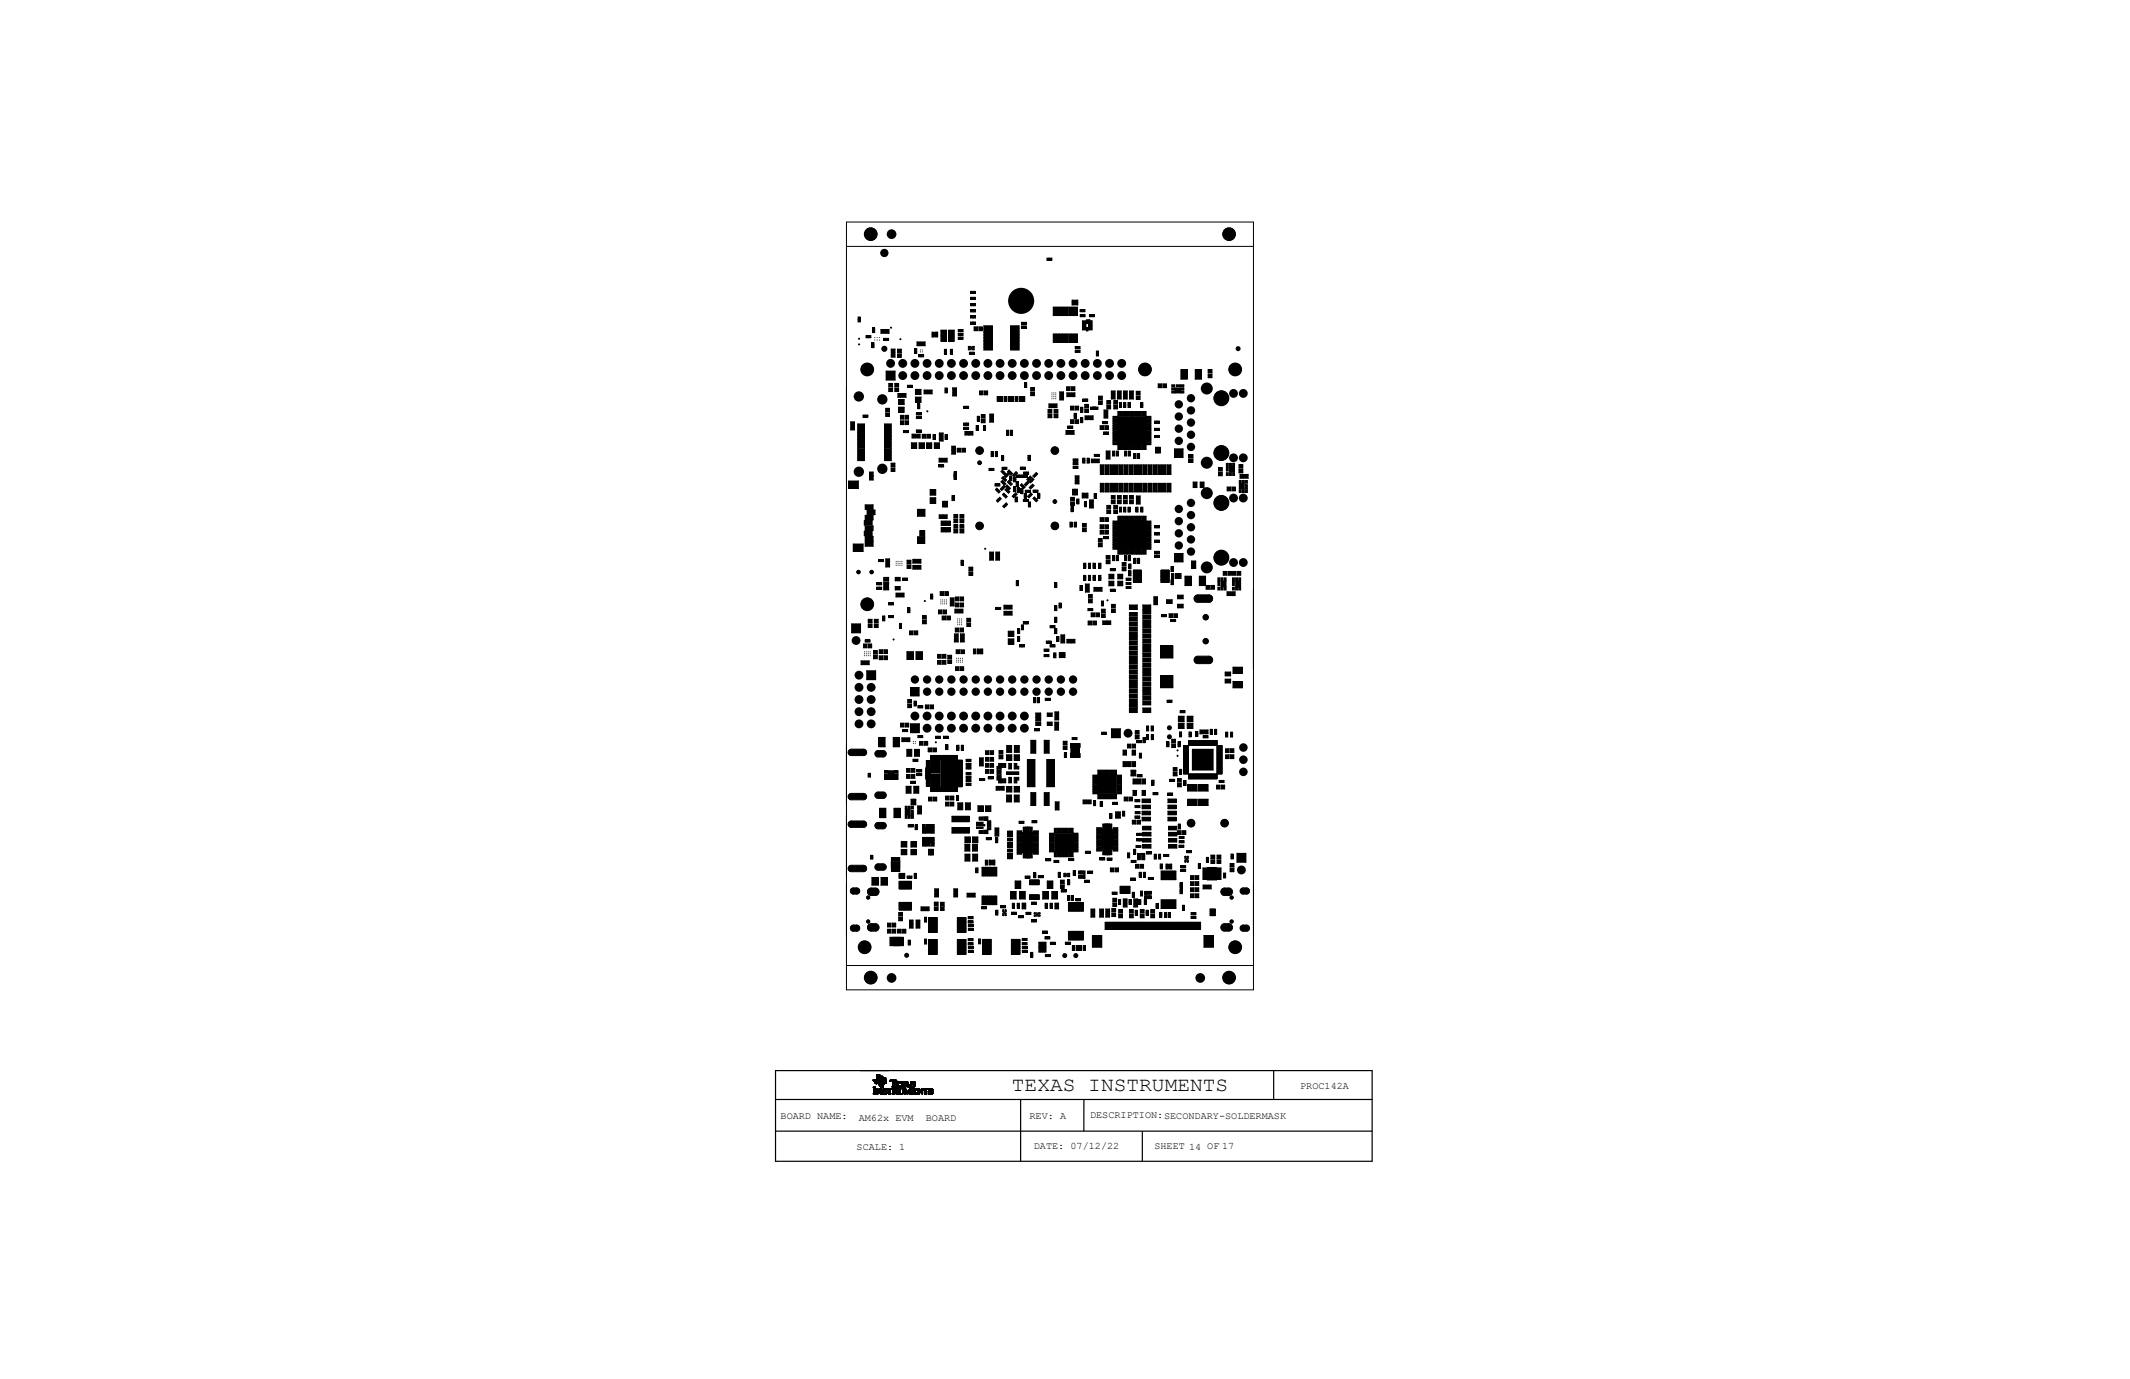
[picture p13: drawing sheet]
<svg xmlns="http://www.w3.org/2000/svg" width="432mm" height="279mm" viewBox="0 0 432 279" stroke-linecap="round" stroke-linejoin="round" font-family="sans-serif">
<defs><g id="words">
<text font-size="4.1" x="205.1" y="221.1">TEXAS INSTRUMENTS</text>
<g font-size="2">
<text x="263.6" y="220.7">PROC142A</text>
<text x="158.2" y="226.8">BOARD NAME:</text>
<text x="174.1" y="227.1">AM62x EVM</text>
<text x="187.7" y="227.1">BOARD</text>
<text x="208.7" y="226.6">REV: A</text>
<text x="221" y="226.5">DESCRIPTION:SECONDARY-SOLDERMASK</text>
<text x="173.7" y="233.1">SCALE: 1</text>
<text x="209.6" y="232.8">DATE: 07/12/22</text>
<text x="234" y="232.9">SHEET 14 OF 17</text>
</g>
</g></defs>
<g fill="#000">
<path d="M196.8 59h.4v.4h-.4z" fill-rule="evenodd"/>
<path d="M197.3 59h.4v.4h-.4z" fill-rule="evenodd"/>
<path d="M212.2 52.3h.5v.4h-.5z" fill-rule="evenodd"/>
<path d="M212.8 52.3h.4v.4h-.4z" fill-rule="evenodd"/>
<path d="M174 64.2h.4v.5h-.4z" fill-rule="evenodd"/>
<path d="M174 64.8h.4v.4h-.4z" fill-rule="evenodd"/>
<path d="M175.6 68h.4v.4h-.4z" fill-rule="evenodd"/>
<path d="M176.1 68h.4v.4h-.4z" fill-rule="evenodd"/>
<path d="M176.8 70h.4v.4h-.4z" fill-rule="evenodd"/>
<path d="M176.8 69.5h.4v.4h-.4z" fill-rule="evenodd"/>
<path d="M176.9 67h.4v.4h-.4z" fill-rule="evenodd"/>
<path d="M176.9 66.4h.4v.4h-.4z" fill-rule="evenodd"/>
<path d="M178.6 66.8h.7v.7h-.7z" fill-rule="evenodd"/>
<path d="M179.2 68.6h.4v.4h-.4z" fill-rule="evenodd"/>
<path d="M179.5 66.8h.7v.7h-.7z" fill-rule="evenodd"/>
<path d="M179.6 75.2h1.9v1.8h-1.9z" fill-rule="evenodd"/>
<path d="M179.7 68.6h.4v.4h-.4z" fill-rule="evenodd"/>
<path d="M180.2 78.6h.7v.7h-.7z" fill-rule="evenodd"/>
<path d="M180.2 77.7h.7v.7h-.7z" fill-rule="evenodd"/>
<path d="M180.7 71.7h.7v.7h-.7z" fill-rule="evenodd"/>
<path d="M180.7 70.7h.7v.7h-.7z" fill-rule="evenodd"/>
<path d="M181.4 78.6h.8v.7h-.8z" fill-rule="evenodd"/>
<path d="M181.4 77.7h.8v.7h-.8z" fill-rule="evenodd"/>
<path d="M182 71.7h.7v.7h-.7z" fill-rule="evenodd"/>
<path d="M182 70.7h.7v.7h-.7z" fill-rule="evenodd"/>
<path d="M184 78.1h.4v.4h-.4z" fill-rule="evenodd"/>
<path d="M184.5 78.1h.4v.4h-.4z" fill-rule="evenodd"/>
<path d="M185.4 70.6h.4v.5h-.4z" fill-rule="evenodd"/>
<path d="M185.4 71.2h.4v.4h-.4z" fill-rule="evenodd"/>
<path d="M185.6 78.9h1.1v1h-1.1z" fill-rule="evenodd"/>
<path d="M185.9 69.3h.7v.8h-.7z" fill-rule="evenodd"/>
<path d="M186.3 71.9h.4v.4h-.4z" fill-rule="evenodd"/>
<path d="M186.8 71.9h.4v.4h-.4z" fill-rule="evenodd"/>
<path d="M186.8 69.3h.7v.8h-.7z" fill-rule="evenodd"/>
<path d="M187.3 79h.7v.8h-.7z" fill-rule="evenodd"/>
<path d="M188.3 79h.7v.8h-.7z" fill-rule="evenodd"/>
<path d="M188.9 67.8h.5v.5h-.5z" fill-rule="evenodd"/>
<path d="M188.9 67.3h.5v.4h-.5z" fill-rule="evenodd"/>
<path d="M189.7 67.3h.4v.4h-.4z" fill-rule="evenodd"/>
<path d="M189.7 67.8h.4v.5h-.4z" fill-rule="evenodd"/>
<path d="M190.7 68.1h1.2v1h-1.2z" fill-rule="evenodd"/>
<path d="M190.7 66.9h1.2v1h-1.2z" fill-rule="evenodd"/>
<path d="M191.5 71.3h.4v.5h-.4z" fill-rule="evenodd"/>
<path d="M191.5 70.8h.4v.4h-.4z" fill-rule="evenodd"/>
<path d="M191.6 79.2h.4v.4h-.4z" fill-rule="evenodd"/>
<path d="M191.6 78.6h.4v.5h-.4z" fill-rule="evenodd"/>
<path d="M192.3 66.9h1.2v1h-1.2z" fill-rule="evenodd"/>
<path d="M192.3 68.1h1.2v1h-1.2z" fill-rule="evenodd"/>
<path d="M192.7 71.3h.4v.5h-.4z" fill-rule="evenodd"/>
<path d="M192.7 70.8h.4v.4h-.4z" fill-rule="evenodd"/>
<path d="M193.1 78.6h.8v.7h-.8z" fill-rule="evenodd"/>
<path d="M194.3 67.5h.4v.4h-.4z" fill-rule="evenodd"/>
<path d="M194.3 66.8h.4v.4h-.4z" fill-rule="evenodd"/>
<path d="M194.3 68.3h.4v.4h-.4z" fill-rule="evenodd"/>
<path d="M194.8 67.5h.4v.4h-.4z" fill-rule="evenodd"/>
<path d="M194.8 66.8h.4v.4h-.4z" fill-rule="evenodd"/>
<path d="M194.8 68.3h.4v.4h-.4z" fill-rule="evenodd"/>
<path d="M196.3 70.7h.3l.1 .2h-.3z" fill-rule="evenodd"/>
<path d="M196.3 70.2l.4 .1-.3 .1z" fill-rule="evenodd"/>
<path d="M196.5 71.4h.5v.4h-.5z" fill-rule="evenodd"/>
<path d="M196.8 62.8h.4v.4h-.4z" fill-rule="evenodd"/>
<path d="M196.8 61.5h.4v.4h-.4z" fill-rule="evenodd"/>
<path d="M196.8 65.2h.4v.5h-.4z" fill-rule="evenodd"/>
<path d="M196.8 60.2h.4v.5h-.4z" fill-rule="evenodd"/>
<path d="M196.8 64h.4v.4h-.4z" fill-rule="evenodd"/>
<path d="M196.9 70.4l.2 .1-.2 .2-.2-.2z" fill-rule="evenodd"/>
<path d="M197.1 71.4h.4v.4h-.4z" fill-rule="evenodd"/>
<path d="M197.3 62.8h.4v.4h-.4z" fill-rule="evenodd"/>
<path d="M197.3 61.5h.4v.4h-.4z" fill-rule="evenodd"/>
<path d="M197.3 65.2h.4v.5h-.4z" fill-rule="evenodd"/>
<path d="M197.3 60.2h.4v.5h-.4z" fill-rule="evenodd"/>
<path d="M197.3 64h.4v.4h-.4z" fill-rule="evenodd"/>
<path d="M197.5 66.2h.7v.8h-.7z" fill-rule="evenodd"/>
<path d="M197.1 70.2h.3l.1 .2h-.3z" fill-rule="evenodd"/>
<path d="M197.1 70.8l.1-.1h.3l-.1 .2z" fill-rule="evenodd"/>
<path d="M198.4 66.2h.7v.8h-.7z" fill-rule="evenodd"/>
<path d="M198.6 79.2h.7v.8h-.7z" fill-rule="evenodd"/>
<path d="M199.5 70.4h1.7v.5h-1.7z" fill-rule="evenodd"/>
<path d="M199.5 69.8h1.7v.5h-1.7z" fill-rule="evenodd"/>
<path d="M199.5 68.5h1.7v.5h-1.7z" fill-rule="evenodd"/>
<path d="M199.5 67.3h1.7v.5h-1.7z" fill-rule="evenodd"/>
<path d="M199.5 66h1.7v.5h-1.7z" fill-rule="evenodd"/>
<path d="M199.5 66.6h1.7v.5h-1.7z" fill-rule="evenodd"/>
<path d="M199.5 67.9h1.7v.5h-1.7z" fill-rule="evenodd"/>
<path d="M199.5 69.2h1.7v.5h-1.7z" fill-rule="evenodd"/>
<path d="M199.5 79.2h.7v.8h-.7z" fill-rule="evenodd"/>
<path d="M204.9 69.2h1.7v.5h-1.7z" fill-rule="evenodd"/>
<path d="M204.9 68.5h1.7v.5h-1.7z" fill-rule="evenodd"/>
<path d="M204.9 69.8h1.7v.5h-1.7z" fill-rule="evenodd"/>
<path d="M204.9 67.3h1.7v.5h-1.7z" fill-rule="evenodd"/>
<path d="M204.9 66.6h1.7v.5h-1.7z" fill-rule="evenodd"/>
<path d="M204.9 67.9h1.7v.5h-1.7z" fill-rule="evenodd"/>
<path d="M204.9 70.4h1.7v.5h-1.7z" fill-rule="evenodd"/>
<path d="M204.9 66h1.7v.5h-1.7z" fill-rule="evenodd"/>
<path d="M207.1 66.1h.4v.4h-.4z" fill-rule="evenodd"/>
<path d="M207.1 65.3h.4v.4h-.4z" fill-rule="evenodd"/>
<path d="M207.6 66.1h.4v.4h-.4z" fill-rule="evenodd"/>
<path d="M207.6 65.3h.4v.4h-.4z" fill-rule="evenodd"/>
<path d="M207.7 77.5h.4v.5h-.4z" fill-rule="evenodd"/>
<path d="M207.7 78.1h.4v.4h-.4z" fill-rule="evenodd"/>
<path d="M208.9 78.5h.8v.7h-.8z" fill-rule="evenodd"/>
<path d="M213.5 62.2h.5v1.7h-.5z" fill-rule="evenodd"/>
<path d="M213.5 67.7h.5v1.7h-.5z" fill-rule="evenodd"/>
<path d="M214.1 62.2h.5v1.7h-.5z" fill-rule="evenodd"/>
<path d="M214.1 67.7h.5v1.7h-.5z" fill-rule="evenodd"/>
<path d="M214.8 62.2h.5v1.7h-.5z" fill-rule="evenodd"/>
<path d="M214.8 67.7h.5v1.7h-.5z" fill-rule="evenodd"/>
<path d="M215.4 62.2h.5v1.7h-.5z" fill-rule="evenodd"/>
<path d="M215.4 67.7h.5v1.7h-.5z" fill-rule="evenodd"/>
<path d="M216 62.2h.5v1.7h-.5z" fill-rule="evenodd"/>
<path d="M216 67.7h.5v1.7h-.5z" fill-rule="evenodd"/>
<path d="M216.3 78.4h.6v.7h-.6z" fill-rule="evenodd"/>
<path d="M216.7 62.2h.5v1.7h-.5z" fill-rule="evenodd"/>
<path d="M216.7 67.7h.5v1.7h-.5z" fill-rule="evenodd"/>
<path d="M217.2 78.4h.7v.7h-.7z" fill-rule="evenodd"/>
<path d="M217.3 67.7h.5v1.7h-.5z" fill-rule="evenodd"/>
<path d="M217.3 62.2h.5v1.7h-.5z" fill-rule="evenodd"/>
<path d="M217.3 60.8h.5v.4h-.5z" fill-rule="evenodd"/>
<path d="M217.3 61.4h.5v.4h-.5z" fill-rule="evenodd"/>
<path d="M217.9 67.7h.5v1.7h-.5z" fill-rule="evenodd"/>
<path d="M217.9 62.2h.5v1.7h-.5z" fill-rule="evenodd"/>
<path d="M218 70.3h.4v.4h-.4z" fill-rule="evenodd"/>
<path d="M218 71h.4v.4h-.4z" fill-rule="evenodd"/>
<path d="M218.1 60.8h.4v.4h-.4z" fill-rule="evenodd"/>
<path d="M218.1 61.4h.4v.4h-.4z" fill-rule="evenodd"/>
<path d="M218.5 70.3h.4v.4h-.4z" fill-rule="evenodd"/>
<path d="M218.5 71h.4v.4h-.4z" fill-rule="evenodd"/>
<path d="M219 62.7h.4v.5h-.4z" fill-rule="evenodd"/>
<path d="M219 63.8h.4v.4h-.4z" fill-rule="evenodd"/>
<path d="M219.4 65h.7v.3h-.7z" fill-rule="evenodd"/>
<path d="M219.4 66.6h.7v.2h-.7z" fill-rule="evenodd"/>
<path d="M219.4 66.2h.7v.3h-.7z" fill-rule="evenodd"/>
<path d="M219.4 65.8h.7v.3h-.7z" fill-rule="evenodd"/>
<path d="M219.4 65.4h.7v.3h-.7z" fill-rule="evenodd"/>
<path d="M219.5 62.7h.4v.5h-.4z" fill-rule="evenodd"/>
<path d="M219.5 63.8h.5v.4h-.5z" fill-rule="evenodd"/>
<path d="M220.3 64.8h.3v.7h-.3z" fill-rule="evenodd"/>
<path d="M220.3 66.4h.3v.6h-.3z" fill-rule="evenodd"/>
<path d="M220.7 66.6h.7v.2h-.7z" fill-rule="evenodd"/>
<path d="M220.7 66.2h.7v.3h-.7z" fill-rule="evenodd"/>
<path d="M220.7 65.8h.7v.3h-.7z" fill-rule="evenodd"/>
<path d="M220.7 65.4h.7v.3h-.7z" fill-rule="evenodd"/>
<path d="M220.9 63.8h.4v.4h-.4z" fill-rule="evenodd"/>
<path d="M220.7 64.8h.2v.2h.5v.3h-.7z" fill-rule="evenodd"/>
<path d="M221.4 63.8h.4v.4h-.4z" fill-rule="evenodd"/>
<path d="M222.3 71.7h.4v.4h-.4z" fill-rule="evenodd"/>
<path d="M222.3 71.1h.4v.5h-.4z" fill-rule="evenodd"/>
<path d="M225.3 79.2h.8v.7h-.8z" fill-rule="evenodd"/>
<path d="M226.5 79.2h.8v.7h-.8z" fill-rule="evenodd"/>
<path d="M227.8 79.2h.7v.7h-.7z" fill-rule="evenodd"/>
<path d="M229 79.2h.8v.7h-.8z" fill-rule="evenodd"/>
<path d="M230.3 79.3h.8v.7h-.8z" fill-rule="evenodd"/>
<path d="M234.8 77.8h.7v.7h-.7z" fill-rule="evenodd"/>
<path d="M235.7 77.8h.7v.7h-.7z" fill-rule="evenodd"/>
<path d="M237.6 78h.5v.4h-.5z" fill-rule="evenodd"/>
<path d="M237.6 78.6h.5v.4h-.5z" fill-rule="evenodd"/>
<path d="M237.6 79.2h.5v.4h-.5z" fill-rule="evenodd"/>
<path d="M238.2 78.6h1.1v1h-1.1z" fill-rule="evenodd"/>
<path d="M238.4 78h.9v.4h-.9z" fill-rule="evenodd"/>
<path d="M239.4 74.9h1.3v1.9h-1.3z" fill-rule="evenodd"/>
<path d="M239.4 78h.6v.4h-.6z" fill-rule="evenodd"/>
<path d="M239.4 79.2h.6v.4h-.6z" fill-rule="evenodd"/>
<path d="M239.4 78.6h.6v.4h-.6z" fill-rule="evenodd"/>
<path d="M242.3 74.9h1.3v1.9h-1.3z" fill-rule="evenodd"/>
<path d="M244.9 75.8h.8v.7h-.8z" fill-rule="evenodd"/>
<path d="M244.9 74.9h.8v.7h-.8z" fill-rule="evenodd"/>
<path d="M172 97.5h2v1.5h-2z" fill-rule="evenodd"/>
<path d="M172.5 85.5h.7v.7h-.7z" fill-rule="evenodd"/>
<path d="M172.5 86.4h.7v.7h-.7z" fill-rule="evenodd"/>
<path d="M173.9 92.8h1.3v.5h-1.3z" fill-rule="evenodd"/>
<path d="M173.9 89h1.3v.5h-1.3z" fill-rule="evenodd"/>
<path d="M173.9 85.9h1.3v.5h-1.3z" fill-rule="evenodd"/>
<path d="M173.9 89.7h1.3v.5h-1.3z" fill-rule="evenodd"/>
<path d="M173.9 90.9h1.3v.5h-1.3z" fill-rule="evenodd"/>
<path d="M173.9 87.2h1.3v.5h-1.3z" fill-rule="evenodd"/>
<path d="M173.9 90.3h1.3v.5h-1.3z" fill-rule="evenodd"/>
<path d="M173.9 92.2h1.3v.5h-1.3z" fill-rule="evenodd"/>
<path d="M173.9 88.4h1.3v.5h-1.3z" fill-rule="evenodd"/>
<path d="M173.9 91.6h1.3v.5h-1.3z" fill-rule="evenodd"/>
<path d="M173.9 86.5h1.3v.5h-1.3z" fill-rule="evenodd"/>
<path d="M173.9 87.8h1.3v.5h-1.3z" fill-rule="evenodd"/>
<path d="M175 84.1h.4v.4h-.4z" fill-rule="evenodd"/>
<path d="M175.5 84.1h.4v.4h-.4z" fill-rule="evenodd"/>
<path d="M176.3 96.5h.7v.8h-.7z" fill-rule="evenodd"/>
<path d="M176.3 95.6h.7v.8h-.7z" fill-rule="evenodd"/>
<path d="M179.3 85.9h1.4v.5h-1.4z" fill-rule="evenodd"/>
<path d="M179.3 87.8h1.4v.5h-1.4z" fill-rule="evenodd"/>
<path d="M179.3 87.2h1.4v.5h-1.4z" fill-rule="evenodd"/>
<path d="M179.3 89h1.4v.5h-1.4z" fill-rule="evenodd"/>
<path d="M179.3 88.4h1.4v.5h-1.4z" fill-rule="evenodd"/>
<path d="M179.3 90.9h1.4v.5h-1.4z" fill-rule="evenodd"/>
<path d="M179.3 90.3h1.4v.5h-1.4z" fill-rule="evenodd"/>
<path d="M179.3 92.2h1.4v.5h-1.4z" fill-rule="evenodd"/>
<path d="M179.3 91.6h1.4v.5h-1.4z" fill-rule="evenodd"/>
<path d="M179.3 86.5h1.4v.5h-1.4z" fill-rule="evenodd"/>
<path d="M179.3 92.8h1.4v.5h-1.4z" fill-rule="evenodd"/>
<path d="M179.3 89.7h1.4v.5h-1.4z" fill-rule="evenodd"/>
<path d="M179.5 82.7h.8v.7h-.8z" fill-rule="evenodd"/>
<path d="M179.5 83.7h.8v.7h-.8z" fill-rule="evenodd"/>
<path d="M180.6 93.8h.8v.7h-.8z" fill-rule="evenodd"/>
<path d="M180.6 94.8h.8v.7h-.8z" fill-rule="evenodd"/>
<path d="M182 79.7h.7v.8h-.7z" fill-rule="evenodd"/>
<path d="M182.2 82.5h1.1v1h-1.1z" fill-rule="evenodd"/>
<path d="M182.2 80.9h1.1v1.1h-1.1z" fill-rule="evenodd"/>
<path d="M182.5 85.3h.7v.7h-.7z" fill-rule="evenodd"/>
<path d="M182.5 84.1h.7v.8h-.7z" fill-rule="evenodd"/>
<path d="M183 79.7h.7v.8h-.7z" fill-rule="evenodd"/>
<path d="M183.1 87.2h.5v.5h-.5z" fill-rule="evenodd"/>
<path d="M183.5 85.3h.7v.7h-.7z" fill-rule="evenodd"/>
<path d="M183.5 84.1h.7v.8h-.7z" fill-rule="evenodd"/>
<path d="M183.7 87.2h.4v.5h-.4z" fill-rule="evenodd"/>
<path d="M184.8 89.7h1v1.1h-1z" fill-rule="evenodd"/>
<path d="M184.9 88h.7v.7h-.7z" fill-rule="evenodd"/>
<path d="M185.6 80.5h1.1v1h-1.1z" fill-rule="evenodd"/>
<path d="M185.8 84.4h.4v.4h-.4z" fill-rule="evenodd"/>
<path d="M185.8 87.1h.4v.4h-.4z" fill-rule="evenodd"/>
<path d="M185.8 83.7h.4v.4h-.4z" fill-rule="evenodd"/>
<path d="M185.8 88h.7v.7h-.7z" fill-rule="evenodd"/>
<path d="M186 82.4h.5v.4h-.5z" fill-rule="evenodd"/>
<path d="M186 81.8h.5v.5h-.5z" fill-rule="evenodd"/>
<path d="M186.3 84.4h.4v.4h-.4z" fill-rule="evenodd"/>
<path d="M186.3 87.1h.4v.4h-.4z" fill-rule="evenodd"/>
<path d="M186.3 83.7h.4v.4h-.4z" fill-rule="evenodd"/>
<path d="M186.3 89.7h1.1v1.1h-1.1z" fill-rule="evenodd"/>
<path d="M187 88h.6v.8h-.6z" fill-rule="evenodd"/>
<path d="M187.9 89.7h1v1.1h-1z" fill-rule="evenodd"/>
<path d="M187.9 88h.7v.8h-.7z" fill-rule="evenodd"/>
<path d="M189.2 88.1h.4v.4h-.4z" fill-rule="evenodd"/>
<path d="M189.2 88.6h.4v.4h-.4z" fill-rule="evenodd"/>
<path d="M189.4 89.7h1v1.1h-1z" fill-rule="evenodd"/>
<path d="M190.3 94.2h.5v.4h-.5z" fill-rule="evenodd"/>
<path d="M190.4 92.8h.7v.8h-.7z" fill-rule="evenodd"/>
<path d="M190.4 87.7h.8v.7h-.8z" fill-rule="evenodd"/>
<path d="M190.4 88.7h.8v.7h-.8z" fill-rule="evenodd"/>
<path d="M190.9 94.2h.4v.4h-.4z" fill-rule="evenodd"/>
<path d="M191.3 92.8h.7v.8h-.7z" fill-rule="evenodd"/>
<path d="M191.6 88.1h.4v.4h-.4z" fill-rule="evenodd"/>
<path d="M191.6 88.6h.4v.4h-.4z" fill-rule="evenodd"/>
<path d="M192.9 91.3h.8v.7h-.8z" fill-rule="evenodd"/>
<path d="M192.9 90.4h.8v.7h-.8z" fill-rule="evenodd"/>
<path d="M193.1 79.5h.8v.7h-.8z" fill-rule="evenodd"/>
<path d="M193.4 96.1h.4v.5h-.4z" fill-rule="evenodd"/>
<path d="M193.4 95.6h.4v.4h-.4z" fill-rule="evenodd"/>
<path d="M193.4 96.1h.4v.5h-.4z" fill-rule="evenodd"/>
<path d="M193.4 96.7h.4v.4h-.4z" fill-rule="evenodd"/>
<path d="M194.1 90.8h.6v.8h-.6z" fill-rule="evenodd"/>
<path d="M195 90.8h.7v.8h-.7z" fill-rule="evenodd"/>
<path d="M195.4 82.3h.4v.4h-.4z" fill-rule="evenodd"/>
<path d="M195.4 85.7h.4v.4h-.4z" fill-rule="evenodd"/>
<path d="M195.4 86.6h.4v.4h-.4z" fill-rule="evenodd"/>
<path d="M195.6 87.4h.7v.7h-.7z" fill-rule="evenodd"/>
<path d="M195.9 82.3h.5v.4h-.5z" fill-rule="evenodd"/>
<path d="M195.9 85.7h.5v.4h-.5z" fill-rule="evenodd"/>
<path d="M195.9 86.6h.5v.4h-.5z" fill-rule="evenodd"/>
<path d="M196.5 87.4h.7v.7h-.7z" fill-rule="evenodd"/>
<path d="M197.9 86.8h.4v.4h-.4z" fill-rule="evenodd"/>
<path d="M197.9 86.2h.4v.5h-.4z" fill-rule="evenodd"/>
<path d="M198.1 84.3h.4v.5h-.4z" fill-rule="evenodd"/>
<path d="M198.1 84.9h.4v.4h-.4z" fill-rule="evenodd"/>
<path d="M198.9 85h.8v.7h-.8z" fill-rule="evenodd"/>
<path d="M198.9 84h.8v.7h-.8z" fill-rule="evenodd"/>
<path d="M199.4 86.2h.4v.5h-.4z" fill-rule="evenodd"/>
<path d="M199.4 86.8h.4v.4h-.4z" fill-rule="evenodd"/>
<path d="M200.5 94.9h.4v.4h-.4z" fill-rule="evenodd"/>
<path d="M200.6 84.8h.8v.7h-.8z" fill-rule="evenodd"/>
<path d="M200.6 83.9h.8v.7h-.8z" fill-rule="evenodd"/>
<path d="M200.9 92.1h.4v.4h-.4z" fill-rule="evenodd"/>
<path d="M200.9 91.5h.4v.5h-.4z" fill-rule="evenodd"/>
<path d="M201.1 94.9h.4v.4h-.4z" fill-rule="evenodd"/>
<path d="M201.7 98.1h.5v.4h-.5z" fill-rule="evenodd"/>
<path d="M201.8 92.1h.4v.4h-.4z" fill-rule="evenodd"/>
<path d="M201.8 91.5h.4v.5h-.4z" fill-rule="evenodd"/>
<path d="M201.8 99.2l.3-.3 .3 .3-.3 .3z" fill-rule="evenodd"/>
<path d="M202.2 80.9h.4v.4h-.4z" fill-rule="evenodd"/>
<path d="M202.2 80.3h.4v.5h-.4z" fill-rule="evenodd"/>
<path d="M202.3 98.1h.4v.4h-.4z" fill-rule="evenodd"/>
<path d="M202.5 99.3l.3 .3-.3 .3-.3-.3z" fill-rule="evenodd"/>
<path d="M202.8 99.1l.3-.3 .3 .3-.3 .3z" fill-rule="evenodd"/>
<path d="M202.9 80.9h.4v.4h-.4z" fill-rule="evenodd"/>
<path d="M202.9 80.3h.4v.5h-.4z" fill-rule="evenodd"/>
<path d="M203.1 92.9h.4v.4h-.4z" fill-rule="evenodd"/>
<path d="M203.1 92.4h.4v.4h-.4z" fill-rule="evenodd"/>
<path d="M203.1 94.7h.5v.4h-.5z" fill-rule="evenodd"/>
<path d="M203.5 98.4l.3 .3-.3 .3-.3-.3z" fill-rule="evenodd"/>
<path d="M203.2 97.3l.3 .3-.3 .3-.3-.3z" fill-rule="evenodd"/>
<path d="M202.9 95.5l.3-.3 .3 .4-.3 .3z" fill-rule="evenodd"/>
<path d="M203.4 96.6l.3 .3-.3 .3-.3-.3z" fill-rule="evenodd"/>
<path d="M203.6 96.5l.3-.3 .3 .3-.3 .3z" fill-rule="evenodd"/>
<path d="M203.3 98l.3-.3 .3 .3-.3 .3z" fill-rule="evenodd"/>
<path d="M203.3 95.9l.3-.3 .3 .3-.3 .3z" fill-rule="evenodd"/>
<path d="M203.6 80.9h.4v.4h-.4z" fill-rule="evenodd"/>
<path d="M203.6 80.3h.4v.5h-.4z" fill-rule="evenodd"/>
<path d="M203.7 94.7h.4v.4h-.4z" fill-rule="evenodd"/>
<path d="M203.8 96.9l.3 .4-.3 .2-.3-.3z" fill-rule="evenodd"/>
<path d="M204 96.1l.3-.3 .3 .3-.3 .3z" fill-rule="evenodd"/>
<path d="M203.7 99.2l.3-.3 .3 .4-.3 .2z" fill-rule="evenodd"/>
<path d="M204.1 87.2h.4v.4h-.4z" fill-rule="evenodd"/>
<path d="M204.1 87.7h.4v.5h-.4z" fill-rule="evenodd"/>
<path d="M203.9 98.6l.3-.3 .3 .3-.3 .3z" fill-rule="evenodd"/>
<path d="M204.4 80.9h.4v.4h-.4z" fill-rule="evenodd"/>
<path d="M204.4 80.3h.4v.5h-.4z" fill-rule="evenodd"/>
<path d="M204.1 99.6l.3-.3 .3 .3-.3 .3z" fill-rule="evenodd"/>
<path d="M204.5 97.4l.3 .3-.3 .3-.3-.3z" fill-rule="evenodd"/>
<path d="M204.2 98.9l.3-.3 .3 .3-.3 .3z" fill-rule="evenodd"/>
<path d="M204.3 95.5l.3-.3 .3 .3-.3 .3z" fill-rule="evenodd"/>
<path d="M204.7 96.4h.4v.5h-.4z" fill-rule="evenodd"/>
<path d="M204.7 97h.4v.4h-.4z" fill-rule="evenodd"/>
<path d="M204.8 87.7h.4v.5h-.4z" fill-rule="evenodd"/>
<path d="M204.8 87.2h.4v.4h-.4z" fill-rule="evenodd"/>
<path d="M204.9 97.7l.3 .4-.3 .3-.3-.4z" fill-rule="evenodd"/>
<path d="M204.9 95.6l.3 .3-.3 .3-.3-.3z" fill-rule="evenodd"/>
<path d="M205.1 80.9h.4v.4h-.4z" fill-rule="evenodd"/>
<path d="M205.1 80.3h.4v.5h-.4z" fill-rule="evenodd"/>
<path d="M205.5 98.6h.4v.5h-.4z" fill-rule="evenodd"/>
<path d="M205.5 99.2h.4v.4h-.4z" fill-rule="evenodd"/>
<path d="M205.5 96.6h.4v.5h-.4z" fill-rule="evenodd"/>
<path d="M205.5 97.2h.4v.4h-.4z" fill-rule="evenodd"/>
<path d="M205.9 80.9h.4v.4h-.4z" fill-rule="evenodd"/>
<path d="M205.9 80.3h.4v.5h-.4z" fill-rule="evenodd"/>
<path d="M205.3 96.3l.3-.4 .3 .3-.3 .4z" fill-rule="evenodd"/>
<path d="M206 97.6h.4v.4h-.4z" fill-rule="evenodd"/>
<path d="M206 98.1h.4v.5h-.4z" fill-rule="evenodd"/>
<path d="M206.1 96.2h.4v.5h-.4z" fill-rule="evenodd"/>
<path d="M206.2 98.8h.4v.5h-.4z" fill-rule="evenodd"/>
<path d="M206.2 99.4h.4v.4h-.4z" fill-rule="evenodd"/>
<path d="M205.7 95.9l.3-.3 .3 .3-.3 .3z" fill-rule="evenodd"/>
<path d="M206.6 80.9h.4v.4h-.4z" fill-rule="evenodd"/>
<path d="M206.6 80.3h.4v.5h-.4z" fill-rule="evenodd"/>
<path d="M206.7 96.2h.4v.5h-.4z" fill-rule="evenodd"/>
<path d="M206.9 94.6h.4v.5h-.4z" fill-rule="evenodd"/>
<path d="M207 99h.4v.5h-.4z" fill-rule="evenodd"/>
<path d="M207.1 98l.3 .3-.3 .3-.3-.3z" fill-rule="evenodd"/>
<path d="M207.3 96.2h.4v.5h-.4z" fill-rule="evenodd"/>
<path d="M207.3 80.9h.4v.4h-.4z" fill-rule="evenodd"/>
<path d="M207.3 80.3h.4v.5h-.4z" fill-rule="evenodd"/>
<path d="M207.4 94.6h.4v.5h-.4z" fill-rule="evenodd"/>
<path d="M207.5 98.4l.3 .3-.3 .3-.3-.3z" fill-rule="evenodd"/>
<path d="M207.5 95.6h.5v.5h-.5z" fill-rule="evenodd"/>
<path d="M207.7 98.2l.3-.3 .3 .3-.3 .3z" fill-rule="evenodd"/>
<path d="M207.8 96.2h.5v.5h-.5z" fill-rule="evenodd"/>
<path d="M207.8 99.3h.5v.4h-.5z" fill-rule="evenodd"/>
<path d="M208.3 97.5l.3 .3-.3 .3-.3-.3z" fill-rule="evenodd"/>
<path d="M208.1 95.6h.4v.5h-.4z" fill-rule="evenodd"/>
<path d="M208.5 96.8l.3 .3-.3 .3-.3-.3z" fill-rule="evenodd"/>
<path d="M208.4 92.8h.4v.4h-.4z" fill-rule="evenodd"/>
<path d="M208.4 92.3h.4v.4h-.4z" fill-rule="evenodd"/>
<path d="M208.4 99.3h.4v.4h-.4z" fill-rule="evenodd"/>
<path d="M208.5 96.8l.4-.4 .2 .3-.3 .3z" fill-rule="evenodd"/>
<path d="M208.9 79.5h.8v.7h-.8z" fill-rule="evenodd"/>
<path d="M208.9 97.2l.3 .3-.3 .3-.3-.3z" fill-rule="evenodd"/>
<path d="M208.9 98.5l.3 .3-.3 .3-.3-.3z" fill-rule="evenodd"/>
<path d="M209.7 96.1l.3 .3-.3 .3-.3-.3z" fill-rule="evenodd"/>
<path d="M209.4 99.3h.5v.4h-.5z" fill-rule="evenodd"/>
<path d="M209 97.2l.3-.4 .3 .3-.3 .4z" fill-rule="evenodd"/>
<path d="M209 98.4l.3-.3 .3 .3-.3 .3z" fill-rule="evenodd"/>
<path d="M209.8 96l.3-.3 .3 .3-.3 .3z" fill-rule="evenodd"/>
<path d="M210 99.3h.4v.4h-.4z" fill-rule="evenodd"/>
<path d="M212.5 83.9h.7v.7h-.7z" fill-rule="evenodd"/>
<path d="M212.5 83h.7v.7h-.7z" fill-rule="evenodd"/>
<path d="M212.6 81.8h.7v.8h-.7z" fill-rule="evenodd"/>
<path d="M213.6 81.8h.7v.8h-.7z" fill-rule="evenodd"/>
<path d="M213.7 83.9h.8v.7h-.8z" fill-rule="evenodd"/>
<path d="M213.7 83h.8v.7h-.8z" fill-rule="evenodd"/>
<path d="M214.8 79.4h.8v.7h-.8z" fill-rule="evenodd"/>
<path d="M214.8 80.3h.8v.7h-.8z" fill-rule="evenodd"/>
<path d="M216.1 87.2h.7v.8h-.7z" fill-rule="evenodd"/>
<path d="M216.3 79.6h.7v.8h-.7z" fill-rule="evenodd"/>
<path d="M216.5 86.3h.4v.4h-.4z" fill-rule="evenodd"/>
<path d="M217 82.3h.7v.8h-.7z" fill-rule="evenodd"/>
<path d="M217 85h.7v.8h-.7z" fill-rule="evenodd"/>
<path d="M217 86.3h.5v.4h-.5z" fill-rule="evenodd"/>
<path d="M217.1 87.2h.6v.8h-.6z" fill-rule="evenodd"/>
<path d="M217.2 79.6h.7v.8h-.7z" fill-rule="evenodd"/>
<path d="M217.4 99.1h.5v.4h-.5z" fill-rule="evenodd"/>
<path d="M217.6 93h.4v.4h-.4z" fill-rule="evenodd"/>
<path d="M217.6 94.5h.4v.4h-.4z" fill-rule="evenodd"/>
<path d="M217.6 93.7h.4v.4h-.4z" fill-rule="evenodd"/>
<path d="M217.8 83.8h.4v.4h-.4z" fill-rule="evenodd"/>
<path d="M217.8 84.3h.4v.4h-.4z" fill-rule="evenodd"/>
<path d="M218 97.4h.7v.6h-.7z" fill-rule="evenodd"/>
<path d="M218 96.4h.7v.7h-.7z" fill-rule="evenodd"/>
<path d="M218 82.3h.7v.8h-.7z" fill-rule="evenodd"/>
<path d="M218 85h.7v.8h-.7z" fill-rule="evenodd"/>
<path d="M218 99.1h.4v.4h-.4z" fill-rule="evenodd"/>
<path d="M218.1 93h.4v.4h-.4z" fill-rule="evenodd"/>
<path d="M218.1 94.5h.4v.4h-.4z" fill-rule="evenodd"/>
<path d="M218.1 93.7h.4v.4h-.4z" fill-rule="evenodd"/>
<path d="M219.1 84.7h.4v.4h-.4z" fill-rule="evenodd"/>
<path d="M219.1 85.2h.4v.4h-.4z" fill-rule="evenodd"/>
<path d="M219.1 82.5h.4v.5h-.4z" fill-rule="evenodd"/>
<path d="M219.1 83.1h.4v.4h-.4z" fill-rule="evenodd"/>
<path d="M219.5 80.8h.5v.5h-.5z" fill-rule="evenodd"/>
<path d="M219.5 93.4h.4v.4h-.4z" fill-rule="evenodd"/>
<path d="M219.5 92.8h.4v.5h-.4z" fill-rule="evenodd"/>
<path d="M219.9 82.9h.8v.7h-.8z" fill-rule="evenodd"/>
<path d="M219.9 81.9h.8v.7h-.8z" fill-rule="evenodd"/>
<path d="M220 84.3h.7v.7h-.7z" fill-rule="evenodd"/>
<path d="M220.1 80.8h.4v.5h-.4z" fill-rule="evenodd"/>
<path d="M220.4 92.8h.4v.5h-.4z" fill-rule="evenodd"/>
<path d="M220.4 93.4h.4v.4h-.4z" fill-rule="evenodd"/>
<path d="M220.9 84.3h.7v.7h-.7z" fill-rule="evenodd"/>
<path d="M221.1 82.5h.4v.4h-.4z" fill-rule="evenodd"/>
<path d="M221.2 93h.8v.7h-.8z" fill-rule="evenodd"/>
<path d="M221.6 82.5h.4v.4h-.4z" fill-rule="evenodd"/>
<path d="M221.6 82.5h.4v.4h-.4z" fill-rule="evenodd"/>
<path d="M221.8 92.1h.5v.4h-.5z" fill-rule="evenodd"/>
<path d="M222.1 93h.8v.7h-.8z" fill-rule="evenodd"/>
<path d="M222.1 82.5h.5v.4h-.5z" fill-rule="evenodd"/>
<path d="M222.4 92.1h.4v.4h-.4z" fill-rule="evenodd"/>
<path d="M222.7 80.3h.8v.7h-.8z" fill-rule="evenodd"/>
<path d="M222.7 81.2h.8v.7h-.8z" fill-rule="evenodd"/>
<path d="M223 86.2h.7v.8h-.7z" fill-rule="evenodd"/>
<path d="M223.1 97.9h.7v1.8h-.7z" fill-rule="evenodd"/>
<path d="M223.1 94.2h.7v1.9h-.7z" fill-rule="evenodd"/>
<path d="M223.6 85.4h.4v.4h-.4z" fill-rule="evenodd"/>
<path d="M223.8 87.5h.4v.4h-.4z" fill-rule="evenodd"/>
<path d="M223.8 83.1h.8v.7h-.8z" fill-rule="evenodd"/>
<path d="M223.8 84h.8v.7h-.8z" fill-rule="evenodd"/>
<path d="M224 86.2h.7v.8h-.7z" fill-rule="evenodd"/>
<path d="M224 97.9h.8v1.8h-.8z" fill-rule="evenodd"/>
<path d="M224 94.2h.8v1.9h-.8z" fill-rule="evenodd"/>
<path d="M224.1 85.4h.4v.4h-.4z" fill-rule="evenodd"/>
<path d="M224.3 92.3h.7v.7h-.7z" fill-rule="evenodd"/>
<path d="M224.3 91.4h.7v.7h-.7z" fill-rule="evenodd"/>
<path d="M224.3 87.5h.4v.4h-.4z" fill-rule="evenodd"/>
<path d="M224.4 82.2h.8v.6h-.8z" fill-rule="evenodd"/>
<path d="M224.4 81.2h.8v.7h-.8z" fill-rule="evenodd"/>
<path d="M225 97.9h.7v1.8h-.7z" fill-rule="evenodd"/>
<path d="M225 94.2h.7v1.9h-.7z" fill-rule="evenodd"/>
<path d="M225.3 80.2h.8v.6h-.8z" fill-rule="evenodd"/>
<path d="M225.6 91.9h.4v.5h-.4z" fill-rule="evenodd"/>
<path d="M225.6 91.4h.4v.4h-.4z" fill-rule="evenodd"/>
<path d="M225.6 87.3h.9v.4h-.9z" fill-rule="evenodd"/>
<path d="M225.6 86.8h.9v.4h-.9z" fill-rule="evenodd"/>
<path d="M225.6 89.7h.9v.4h-.9z" fill-rule="evenodd"/>
<path d="M225.6 89.2h.9v.4h-.9z" fill-rule="evenodd"/>
<path d="M225.6 88.7h.9v.4h-.9z" fill-rule="evenodd"/>
<path d="M225.6 88.2h.9v.4h-.9z" fill-rule="evenodd"/>
<path d="M225.6 84.4h.9v.4h-.9z" fill-rule="evenodd"/>
<path d="M225.6 84.8h.9v.4h-.9z" fill-rule="evenodd"/>
<path d="M225.6 85.3h.9v.4h-.9z" fill-rule="evenodd"/>
<path d="M225.6 85.8h.9v.4h-.9z" fill-rule="evenodd"/>
<path d="M225.6 86.3h.9v.4h-.9z" fill-rule="evenodd"/>
<path d="M225.6 87.8h.9v.3h-.9z" fill-rule="evenodd"/>
<path d="M225.8 82.2h.8v.6h-.8z" fill-rule="evenodd"/>
<path d="M225.8 81.2h.8v.7h-.8z" fill-rule="evenodd"/>
<path d="M226 97.9h.7v1.8h-.7z" fill-rule="evenodd"/>
<path d="M226 94.2h.7v1.9h-.7z" fill-rule="evenodd"/>
<path d="M226.3 91.9h.4v.5h-.4z" fill-rule="evenodd"/>
<path d="M226.3 91.4h.4v.4h-.4z" fill-rule="evenodd"/>
<path d="M226.5 80.2h.8v.6h-.8z" fill-rule="evenodd"/>
<path d="M226.6 90.2h.4v.9h-.4z" fill-rule="evenodd"/>
<path d="M226.6 83.4h.4v.9h-.4z" fill-rule="evenodd"/>
<path d="M226.7 84.4h5.6v5.6h-5.6z" fill-rule="evenodd"/>
<path d="M226.9 97.9h.8v1.8h-.8z" fill-rule="evenodd"/>
<path d="M226.9 94.2h.8v1.9h-.8z" fill-rule="evenodd"/>
<path d="M226.9 82.1h.5v.4h-.5z" fill-rule="evenodd"/>
<path d="M226.9 81.6h.5v.4h-.5z" fill-rule="evenodd"/>
<path d="M227.1 83.4h.4v.9h-.4z" fill-rule="evenodd"/>
<path d="M227.1 90.2h.4v.9h-.4z" fill-rule="evenodd"/>
<path d="M227.6 90.2h.4v.9h-.4z" fill-rule="evenodd"/>
<path d="M227.6 83.4h.4v.9h-.4z" fill-rule="evenodd"/>
<path d="M227.8 80.2h.7v.6h-.7z" fill-rule="evenodd"/>
<path d="M227.8 81.6h.4v.4h-.4z" fill-rule="evenodd"/>
<path d="M227.8 82.1h.4v.4h-.4z" fill-rule="evenodd"/>
<path d="M227.9 97.9h.7v1.8h-.7z" fill-rule="evenodd"/>
<path d="M227.9 94.2h.7v1.9h-.7z" fill-rule="evenodd"/>
<path d="M228 91.9h.4v.5h-.4z" fill-rule="evenodd"/>
<path d="M228 91.4h.4v.4h-.4z" fill-rule="evenodd"/>
<path d="M228.1 90.2h.4v.9h-.4z" fill-rule="evenodd"/>
<path d="M228.1 83.4h.4v.9h-.4z" fill-rule="evenodd"/>
<path d="M228.5 83.4h.4v.9h-.4z" fill-rule="evenodd"/>
<path d="M228.5 90.2h.4v.9h-.4z" fill-rule="evenodd"/>
<path d="M228.7 81.6h.4v.4h-.4z" fill-rule="evenodd"/>
<path d="M228.7 82.1h.4v.4h-.4z" fill-rule="evenodd"/>
<path d="M228.7 91.9h.4v.5h-.4z" fill-rule="evenodd"/>
<path d="M228.7 91.4h.4v.4h-.4z" fill-rule="evenodd"/>
<path d="M228.9 97.9h.7v1.8h-.7z" fill-rule="evenodd"/>
<path d="M228.9 94.2h.7v1.9h-.7z" fill-rule="evenodd"/>
<path d="M229 80.2h.8v.6h-.8z" fill-rule="evenodd"/>
<path d="M229 90.2h.4v.9h-.4z" fill-rule="evenodd"/>
<path d="M229 83.4h.4v.9h-.4z" fill-rule="evenodd"/>
<path d="M229.5 83.4h.4v.9h-.4z" fill-rule="evenodd"/>
<path d="M229.5 90.2h.4v.9h-.4z" fill-rule="evenodd"/>
<path d="M229.8 97.9h.8v1.8h-.8z" fill-rule="evenodd"/>
<path d="M229.8 94.2h.8v1.9h-.8z" fill-rule="evenodd"/>
<path d="M229.9 92.5h.4v.4h-.4z" fill-rule="evenodd"/>
<path d="M229.9 91.9h.4v.5h-.4z" fill-rule="evenodd"/>
<path d="M230 90.2h.4v.9h-.4z" fill-rule="evenodd"/>
<path d="M230 83.4h.4v.9h-.4z" fill-rule="evenodd"/>
<path d="M230.3 80.2h.8v.7h-.8z" fill-rule="evenodd"/>
<path d="M230.5 90.2h.4v.9h-.4z" fill-rule="evenodd"/>
<path d="M230.5 83.4h.4v.9h-.4z" fill-rule="evenodd"/>
<path d="M230.6 91.9h.4v.5h-.4z" fill-rule="evenodd"/>
<path d="M230.6 92.5h.4v.4h-.4z" fill-rule="evenodd"/>
<path d="M230.8 97.9h.8v1.8h-.8z" fill-rule="evenodd"/>
<path d="M230.8 94.2h.8v1.9h-.8z" fill-rule="evenodd"/>
<path d="M231 90.2h.4v.9h-.4z" fill-rule="evenodd"/>
<path d="M231 83.4h.4v.9h-.4z" fill-rule="evenodd"/>
<path d="M231.3 81.6h.4v.4h-.4z" fill-rule="evenodd"/>
<path d="M231.3 82.1h.4v.4h-.4z" fill-rule="evenodd"/>
<path d="M231.5 90.2h.3v.9h-.3z" fill-rule="evenodd"/>
<path d="M231.5 83.4h.3v.9h-.3z" fill-rule="evenodd"/>
<path d="M231.8 97.9h.7v1.8h-.7z" fill-rule="evenodd"/>
<path d="M231.8 94.2h.7v1.9h-.7z" fill-rule="evenodd"/>
<path d="M231.9 83.4h.4v.9h-.4z" fill-rule="evenodd"/>
<path d="M231.9 90.2h.4v.9h-.4z" fill-rule="evenodd"/>
<path d="M232.4 88.2h.9v.4h-.9z" fill-rule="evenodd"/>
<path d="M232.4 85.3h.9v.4h-.9z" fill-rule="evenodd"/>
<path d="M232.4 86.8h.9v.4h-.9z" fill-rule="evenodd"/>
<path d="M232.4 88.7h.9v.4h-.9z" fill-rule="evenodd"/>
<path d="M232.4 87.3h.9v.4h-.9z" fill-rule="evenodd"/>
<path d="M232.4 85.8h.9v.4h-.9z" fill-rule="evenodd"/>
<path d="M232.4 84.4h.9v.4h-.9z" fill-rule="evenodd"/>
<path d="M232.4 89.2h.9v.4h-.9z" fill-rule="evenodd"/>
<path d="M232.4 87.8h.9v.3h-.9z" fill-rule="evenodd"/>
<path d="M232.4 86.3h.9v.4h-.9z" fill-rule="evenodd"/>
<path d="M232.4 84.8h.9v.4h-.9z" fill-rule="evenodd"/>
<path d="M232.4 89.7h.9v.4h-.9z" fill-rule="evenodd"/>
<path d="M232.8 97.9h.7v1.8h-.7z" fill-rule="evenodd"/>
<path d="M232.8 94.2h.7v1.9h-.7z" fill-rule="evenodd"/>
<path d="M233.7 97.9h.8v1.8h-.8z" fill-rule="evenodd"/>
<path d="M233.7 94.2h.8v1.9h-.8z" fill-rule="evenodd"/>
<path d="M234.1 85.3h.4v.4h-.4z" fill-rule="evenodd"/>
<path d="M234.1 88.2h.4v.4h-.4z" fill-rule="evenodd"/>
<path d="M234.1 86.8h.4v.4h-.4z" fill-rule="evenodd"/>
<path d="M234.2 90.6h.5v.4h-.5z" fill-rule="evenodd"/>
<path d="M234.2 91.4h.5v.4h-.5z" fill-rule="evenodd"/>
<path d="M234.6 85.3h.4v.4h-.4z" fill-rule="evenodd"/>
<path d="M234.6 88.2h.4v.4h-.4z" fill-rule="evenodd"/>
<path d="M234.6 86.8h.4v.4h-.4z" fill-rule="evenodd"/>
<path d="M234.7 97.9h.7v1.8h-.7z" fill-rule="evenodd"/>
<path d="M234.7 94.2h.7v1.9h-.7z" fill-rule="evenodd"/>
<path d="M234.8 90.6h.4v.4h-.4z" fill-rule="evenodd"/>
<path d="M234.8 91.4h.4v.4h-.4z" fill-rule="evenodd"/>
<path d="M235.7 97.9h.7v1.8h-.7z" fill-rule="evenodd"/>
<path d="M235.7 94.2h.7v1.9h-.7z" fill-rule="evenodd"/>
<path d="M236.6 97.9h.8v1.8h-.8z" fill-rule="evenodd"/>
<path d="M236.6 94.2h.8v1.9h-.8z" fill-rule="evenodd"/>
<path d="M238.1 90.9h1.7v1.7h-1.7z" fill-rule="evenodd"/>
<path d="M241 92.1h.8v.7h-.8z" fill-rule="evenodd"/>
<path d="M241 93h.8v.7h-.8z" fill-rule="evenodd"/>
<path d="M241.9 97.7h.8v1.1h-.8z" fill-rule="evenodd"/>
<path d="M243.3 97.7h.8v1.1h-.8z" fill-rule="evenodd"/>
<path d="M247 95.7h.8v.7h-.8z" fill-rule="evenodd"/>
<path d="M247 94.8h.8v.6h-.8z" fill-rule="evenodd"/>
<path d="M248.6 95.8h.4v.5h-.4z" fill-rule="evenodd"/>
<path d="M248.6 93.9h.4v.5h-.4z" fill-rule="evenodd"/>
<path d="M248.6 94.6h.4v.8h-.4z" fill-rule="evenodd"/>
<path d="M248.8 98.7h.7v.8h-.7z" fill-rule="evenodd"/>
<path d="M249.2 93.9h.4v.5h-.4z" fill-rule="evenodd"/>
<path d="M249.2 95.8h.4v.5h-.4z" fill-rule="evenodd"/>
<path d="M249.3 94.6h1v1h-1z" fill-rule="evenodd"/>
<path d="M249.7 98.7h.7v.8h-.7z" fill-rule="evenodd"/>
<path d="M249.9 93.9h.4v.5h-.4z" fill-rule="evenodd"/>
<path d="M249.9 95.8h.4v.5h-.4z" fill-rule="evenodd"/>
<path d="M251.2 95.1h.7v.7h-.7z" fill-rule="evenodd"/>
<path d="M251.2 94.2h.7v.7h-.7z" fill-rule="evenodd"/>
<path d="M251.2 99.3h.4v.5h-.4z" fill-rule="evenodd"/>
<path d="M251.2 97.4h.4v.5h-.4z" fill-rule="evenodd"/>
<path d="M251.2 98h1v1.1h-1z" fill-rule="evenodd"/>
<path d="M251.4 96.1h.7v.8h-.7z" fill-rule="evenodd"/>
<path d="M251.9 99.3h.4v.5h-.4z" fill-rule="evenodd"/>
<path d="M251.9 97.4h.4v.5h-.4z" fill-rule="evenodd"/>
<path d="M252.3 96.1h.7v.8h-.7z" fill-rule="evenodd"/>
<path d="M252.5 98.2h.4v.9h-.4z" fill-rule="evenodd"/>
<path d="M252.5 97.4h.4v.5h-.4z" fill-rule="evenodd"/>
<path d="M252.5 99.3h.4v.5h-.4z" fill-rule="evenodd"/>
<path d="M173 110.2h2v1.5h-2z" fill-rule="evenodd"/>
<path d="M175.2 105.5h1.6v.9h-1.6z" fill-rule="evenodd"/>
<path d="M175.2 107.6h1.6v.9h-1.6z" fill-rule="evenodd"/>
<path d="M175.4 106.6h1.6v.9h-1.6z" fill-rule="evenodd"/>
<path d="M175.4 104.4h1.6v.9h-1.6z" fill-rule="evenodd"/>
<path d="M175.4 108.7h1.6v.9h-1.6z" fill-rule="evenodd"/>
<path d="M175.4 109.8h1.6v.9h-1.6z" fill-rule="evenodd"/>
<path d="M175.4 102.3h1.6v.9h-1.6z" fill-rule="evenodd"/>
<path d="M175.8 103.3h1.6v1h-1.6z" fill-rule="evenodd"/>
<path d="M177.8 118.1h.4v.4h-.4z" fill-rule="evenodd"/>
<path d="M177.8 119h.4v.4h-.4z" fill-rule="evenodd"/>
<path d="M178.1 113.4h.5v.4h-.5z" fill-rule="evenodd"/>
<path d="M178.3 118.1h.4v.4h-.4z" fill-rule="evenodd"/>
<path d="M178.3 119h.4v.4h-.4z" fill-rule="evenodd"/>
<path d="M178.7 113.4h.4v.4h-.4z" fill-rule="evenodd"/>
<path d="M179.1 118.8h1v.7h-1z" fill-rule="evenodd"/>
<path d="M179.1 117.9h1v.7h-1z" fill-rule="evenodd"/>
<path d="M179.1 117h1v.7h-1z" fill-rule="evenodd"/>
<path d="M179.6 113.2h.7v.7h-.7z" fill-rule="evenodd"/>
<path d="M179.6 114.2h.7v.7h-.7z" fill-rule="evenodd"/>
<path d="M181.5 118.8h1v.7h-1z" fill-rule="evenodd"/>
<path d="M181.5 117h1v.7h-1z" fill-rule="evenodd"/>
<path d="M183 117.1h.4v.4h-.4z" fill-rule="evenodd"/>
<path d="M183.5 117.1h.5v.4h-.5z" fill-rule="evenodd"/>
<path d="M183.9 114.5h.8v.6h-.8z" fill-rule="evenodd"/>
<path d="M183.9 113.5h.8v.7h-.8z" fill-rule="evenodd"/>
<path d="M185 113.3h.7v.8h-.7z" fill-rule="evenodd"/>
<path d="M185 114.6h.7v.7h-.7z" fill-rule="evenodd"/>
<path d="M186 103.2h1.5v1.4h-1.5z" fill-rule="evenodd"/>
<path d="M186 113.3h.7v.8h-.7z" fill-rule="evenodd"/>
<path d="M186 114.6h.7v.7h-.7z" fill-rule="evenodd"/>
<path d="M186 108.7h1.5v1.4h-1.5z" fill-rule="evenodd"/>
<path d="M186.5 107.5h1v1.1h-1z" fill-rule="evenodd"/>
<path d="M188.6 99.2h1.1v1.1h-1.1z" fill-rule="evenodd"/>
<path d="M188.6 100.8h1.1v1.2h-1.1z" fill-rule="evenodd"/>
<path d="M190.4 104.3h.7v.7h-.7z" fill-rule="evenodd"/>
<path d="M190.8 105.6h.8v.9h-.8z" fill-rule="evenodd"/>
<path d="M190.8 106.9h.8v.9h-.8z" fill-rule="evenodd"/>
<path d="M191.1 102.3h.4v.4h-.4z" fill-rule="evenodd"/>
<path d="M191.1 101.6h.4v.4h-.4z" fill-rule="evenodd"/>
<path d="M191.3 104.3h.7v.7h-.7z" fill-rule="evenodd"/>
<path d="M191.7 102.3h.4v.4h-.4z" fill-rule="evenodd"/>
<path d="M191.7 101.6h.4v.4h-.4z" fill-rule="evenodd"/>
<path d="M191.8 106.9h.8v.9h-.8z" fill-rule="evenodd"/>
<path d="M191.8 105.6h.8v.9h-.8z" fill-rule="evenodd"/>
<path d="M193 100.4h.4v.5h-.4z" fill-rule="evenodd"/>
<path d="M193 101h.4v.4h-.4z" fill-rule="evenodd"/>
<path d="M193.4 107.3h.8v.7h-.8z" fill-rule="evenodd"/>
<path d="M193.4 106.3h.8v.7h-.8z" fill-rule="evenodd"/>
<path d="M193.4 105.2h.8v.7h-.8z" fill-rule="evenodd"/>
<path d="M193.4 104.3h.8v.7h-.8z" fill-rule="evenodd"/>
<path d="M194.6 104.3h.8v.7h-.8z" fill-rule="evenodd"/>
<path d="M194.6 105.2h.8v.7h-.8z" fill-rule="evenodd"/>
<path d="M194.6 107.3h.8v.7h-.8z" fill-rule="evenodd"/>
<path d="M194.6 106.3h.8v.7h-.8z" fill-rule="evenodd"/>
<path d="M194.8 114.1h.4v.4h-.4z" fill-rule="evenodd"/>
<path d="M194.8 113.5h.4v.5h-.4z" fill-rule="evenodd"/>
<path d="M196.4 114.9h.8v.7h-.8z" fill-rule="evenodd"/>
<path d="M196.4 115.9h.8v.7h-.8z" fill-rule="evenodd"/>
<path d="M200.6 112.8h.8v.7h-.8z" fill-rule="evenodd"/>
<path d="M200.6 111.9h.8v.6h-.8z" fill-rule="evenodd"/>
<path d="M201.9 112.8h.7v.7h-.7z" fill-rule="evenodd"/>
<path d="M201.9 111.9h.7v.6h-.7z" fill-rule="evenodd"/>
<path d="M202.3 101.1l.3 .3-.3 .3-.3-.3z" fill-rule="evenodd"/>
<path d="M202.4 101.1l.3-.3 .3 .2-.3 .4z" fill-rule="evenodd"/>
<path d="M203.2 100.2l.3-.3 .3 .3-.3 .3z" fill-rule="evenodd"/>
<path d="M203.3 102.6l.3-.3 .3 .3-.3 .3z" fill-rule="evenodd"/>
<path d="M203.9 100.3l.3 .3-.3 .3-.3-.3z" fill-rule="evenodd"/>
<path d="M204 101.9l.3 .3-.3 .3-.3-.3z" fill-rule="evenodd"/>
<path d="M205.2 100.5l.3-.3 .3 .3-.3 .3z" fill-rule="evenodd"/>
<path d="M205.6 100.1l.3-.3 .3 .3-.3 .3z" fill-rule="evenodd"/>
<path d="M205.8 101.2h.4v.5h-.4z" fill-rule="evenodd"/>
<path d="M205.8 100.7h.4v.4h-.4z" fill-rule="evenodd"/>
<path d="M206 118.2h.4v.5h-.4z" fill-rule="evenodd"/>
<path d="M206 117.7h.4v.4h-.4z" fill-rule="evenodd"/>
<path d="M207 99.6h.4v.4h-.4z" fill-rule="evenodd"/>
<path d="M207.5 101.2h.4v.4h-.4z" fill-rule="evenodd"/>
<path d="M207.6 100.5h.4v.5h-.4z" fill-rule="evenodd"/>
<path d="M207.6 100h.4v.4h-.4z" fill-rule="evenodd"/>
<path d="M208 101.2h.4v.4h-.4z" fill-rule="evenodd"/>
<path d="M208.5 101.7h.4v.5h-.4z" fill-rule="evenodd"/>
<path d="M208.5 102.3h.4v.4h-.4z" fill-rule="evenodd"/>
<path d="M208.3 100.6l.3-.3 .3 .3-.3 .3z" fill-rule="evenodd"/>
<path d="M209 99.9l.3 .3-.3 .3-.3-.3z" fill-rule="evenodd"/>
<path d="M209.7 100.7l.3 .3-.3 .3-.3-.3z" fill-rule="evenodd"/>
<path d="M210.1 101.1l.3 .3-.3 .3-.3-.3z" fill-rule="evenodd"/>
<path d="M210.4 100.5h.4v.4h-.4z" fill-rule="evenodd"/>
<path d="M210.4 100h.4v.4h-.4z" fill-rule="evenodd"/>
<path d="M213.8 118.1h.4v.4h-.4z" fill-rule="evenodd"/>
<path d="M213.8 118.6h.4v.5h-.4z" fill-rule="evenodd"/>
<path d="M216.9 106.3h.4v.5h-.4z" fill-rule="evenodd"/>
<path d="M216.9 105.8h.4v.4h-.4z" fill-rule="evenodd"/>
<path d="M217 100.8h.8v.7h-.8z" fill-rule="evenodd"/>
<path d="M217 101.7h.8v.7h-.8z" fill-rule="evenodd"/>
<path d="M217.1 103.2h.4v.5h-.4z" fill-rule="evenodd"/>
<path d="M217.1 102.7h.4v.4h-.4z" fill-rule="evenodd"/>
<path d="M217.4 99.9h.5v.4h-.5z" fill-rule="evenodd"/>
<path d="M217.8 106.3h.4v.5h-.4z" fill-rule="evenodd"/>
<path d="M217.8 105.8h.4v.4h-.4z" fill-rule="evenodd"/>
<path d="M218 99.9h.4v.4h-.4z" fill-rule="evenodd"/>
<path d="M218.3 101.1h.4v.4h-.4z" fill-rule="evenodd"/>
<path d="M218.3 101.7h.4v.4h-.4z" fill-rule="evenodd"/>
<path d="M218.9 118.7h.5v.4h-.5z" fill-rule="evenodd"/>
<path d="M218.9 119.2h.5v.4h-.5z" fill-rule="evenodd"/>
<path d="M219.4 99.9h.4v.5h-.4z" fill-rule="evenodd"/>
<path d="M219.4 100.5h.4v.4h-.4z" fill-rule="evenodd"/>
<path d="M219.4 107h.8v.7h-.8z" fill-rule="evenodd"/>
<path d="M219.4 106.1h.8v.7h-.8z" fill-rule="evenodd"/>
<path d="M219.7 114.7h.4v.4h-.4z" fill-rule="evenodd"/>
<path d="M219.7 114.1h.4v.5h-.4z" fill-rule="evenodd"/>
<path d="M219.7 117.1h.4v.4h-.4z" fill-rule="evenodd"/>
<path d="M219.7 116.6h.4v.4h-.4z" fill-rule="evenodd"/>
<path d="M219.8 101.7h.5v.4h-.5z" fill-rule="evenodd"/>
<path d="M219.8 102.2h.5v.5h-.5z" fill-rule="evenodd"/>
<path d="M220 118.3h.8v.7h-.8z" fill-rule="evenodd"/>
<path d="M220 119.3h.8v.7h-.8z" fill-rule="evenodd"/>
<path d="M220.1 100.5h.4v.4h-.4z" fill-rule="evenodd"/>
<path d="M220.1 99.9h.4v.5h-.4z" fill-rule="evenodd"/>
<path d="M220.7 114.7h.4v.4h-.4z" fill-rule="evenodd"/>
<path d="M220.7 114.1h.4v.5h-.4z" fill-rule="evenodd"/>
<path d="M220.7 117.1h.4v.4h-.4z" fill-rule="evenodd"/>
<path d="M220.7 116.6h.4v.4h-.4z" fill-rule="evenodd"/>
<path d="M220.9 101.3h.8v.7h-.8z" fill-rule="evenodd"/>
<path d="M220.9 102.2h.8v.7h-.8z" fill-rule="evenodd"/>
<path d="M221.6 114.7h.4v.4h-.4z" fill-rule="evenodd"/>
<path d="M221.6 114.1h.4v.5h-.4z" fill-rule="evenodd"/>
<path d="M221.6 117.1h.4v.4h-.4z" fill-rule="evenodd"/>
<path d="M221.6 116.6h.4v.4h-.4z" fill-rule="evenodd"/>
<path d="M221.8 119h.7v.8h-.7z" fill-rule="evenodd"/>
<path d="M221.8 100.5h.4v.5h-.4z" fill-rule="evenodd"/>
<path d="M221.8 100h.4v.4h-.4z" fill-rule="evenodd"/>
<path d="M222.7 110.1h.7v.7h-.7z" fill-rule="evenodd"/>
<path d="M222.7 109.1h.7v.7h-.7z" fill-rule="evenodd"/>
<path d="M222.7 119h.7v.8h-.7z" fill-rule="evenodd"/>
<path d="M222.8 114.7h.4v.4h-.4z" fill-rule="evenodd"/>
<path d="M222.8 114.1h.4v.5h-.4z" fill-rule="evenodd"/>
<path d="M222.8 117.1h.4v.4h-.4z" fill-rule="evenodd"/>
<path d="M222.8 116.6h.4v.4h-.4z" fill-rule="evenodd"/>
<path d="M223 107.4h.7v.8h-.7z" fill-rule="evenodd"/>
<path d="M223 106.3h.7v.8h-.7z" fill-rule="evenodd"/>
<path d="M223 104.9h.7v.8h-.7z" fill-rule="evenodd"/>
<path d="M223.8 108.7h.4v.4h-.4z" fill-rule="evenodd"/>
<path d="M224 107.4h.7v.8h-.7z" fill-rule="evenodd"/>
<path d="M224 106.3h.7v.8h-.7z" fill-rule="evenodd"/>
<path d="M224 104.9h.7v.8h-.7z" fill-rule="evenodd"/>
<path d="M224.3 113.5h.7v.7h-.7z" fill-rule="evenodd"/>
<path d="M224.3 112.6h.7v.7h-.7z" fill-rule="evenodd"/>
<path d="M224.3 108.7h.4v.4h-.4z" fill-rule="evenodd"/>
<path d="M224.4 103.4h.8v.6h-.8z" fill-rule="evenodd"/>
<path d="M224.4 102.4h.8v.7h-.8z" fill-rule="evenodd"/>
<path d="M224.8 117.8h1v.9h-1z" fill-rule="evenodd"/>
<path d="M224.8 116.4h1v.9h-1z" fill-rule="evenodd"/>
<path d="M225.1 115.2h.4v.4h-.4z" fill-rule="evenodd"/>
<path d="M225.1 119.4h.4v.4h-.4z" fill-rule="evenodd"/>
<path d="M225.3 100.4h.8v.7h-.8z" fill-rule="evenodd"/>
<path d="M225.3 101.4h.8v.7h-.8z" fill-rule="evenodd"/>
<path d="M225.6 113.2h.4v.4h-.4z" fill-rule="evenodd"/>
<path d="M225.6 112.6h.4v.4h-.4z" fill-rule="evenodd"/>
<path d="M225.6 115.2h.5v.4h-.5z" fill-rule="evenodd"/>
<path d="M225.6 119.4h.5v.4h-.5z" fill-rule="evenodd"/>
<path d="M225.6 110.9h.9v.4h-.9z" fill-rule="evenodd"/>
<path d="M225.6 110.4h.9v.4h-.9z" fill-rule="evenodd"/>
<path d="M225.6 109.9h.9v.4h-.9z" fill-rule="evenodd"/>
<path d="M225.6 109.5h.9v.3h-.9z" fill-rule="evenodd"/>
<path d="M225.6 105.6h.9v.4h-.9z" fill-rule="evenodd"/>
<path d="M225.6 106.1h.9v.3h-.9z" fill-rule="evenodd"/>
<path d="M225.6 106.5h.9v.4h-.9z" fill-rule="evenodd"/>
<path d="M225.6 107h.9v.4h-.9z" fill-rule="evenodd"/>
<path d="M225.6 107.5h.9v.4h-.9z" fill-rule="evenodd"/>
<path d="M225.6 109h.9v.4h-.9z" fill-rule="evenodd"/>
<path d="M225.6 108.5h.9v.4h-.9z" fill-rule="evenodd"/>
<path d="M225.6 108h.9v.4h-.9z" fill-rule="evenodd"/>
<path d="M225.8 103.4h.8v.6h-.8z" fill-rule="evenodd"/>
<path d="M225.8 102.4h.8v.7h-.8z" fill-rule="evenodd"/>
<path d="M226.3 113.2h.4v.4h-.4z" fill-rule="evenodd"/>
<path d="M226.3 112.6h.4v.4h-.4z" fill-rule="evenodd"/>
<path d="M226.5 101.4h.8v.7h-.8z" fill-rule="evenodd"/>
<path d="M226.5 100.4h.8v.7h-.8z" fill-rule="evenodd"/>
<path d="M226.6 117.8h1v.9h-1z" fill-rule="evenodd"/>
<path d="M226.6 116.4h1v.9h-1z" fill-rule="evenodd"/>
<path d="M226.6 111.4h.4v.9h-.4z" fill-rule="evenodd"/>
<path d="M226.6 104.6h.4v.9h-.4z" fill-rule="evenodd"/>
<path d="M226.7 105.6h5.6v5.6h-5.6z" fill-rule="evenodd"/>
<path d="M226.9 103.3h.5v.4h-.5z" fill-rule="evenodd"/>
<path d="M226.9 102.8h.5v.4h-.5z" fill-rule="evenodd"/>
<path d="M227.1 104.6h.4v.9h-.4z" fill-rule="evenodd"/>
<path d="M227.1 111.4h.4v.9h-.4z" fill-rule="evenodd"/>
<path d="M227.5 115h.8v.6h-.8z" fill-rule="evenodd"/>
<path d="M227.5 114h.8v.7h-.8z" fill-rule="evenodd"/>
<path d="M227.6 111.4h.4v.9h-.4z" fill-rule="evenodd"/>
<path d="M227.6 104.6h.4v.9h-.4z" fill-rule="evenodd"/>
<path d="M227.8 101.4h.7v.7h-.7z" fill-rule="evenodd"/>
<path d="M227.8 100.4h.7v.7h-.7z" fill-rule="evenodd"/>
<path d="M227.8 103.3h.4v.4h-.4z" fill-rule="evenodd"/>
<path d="M227.8 102.8h.4v.4h-.4z" fill-rule="evenodd"/>
<path d="M228 113.2h.4v.4h-.4z" fill-rule="evenodd"/>
<path d="M228 112.6h.4v.4h-.4z" fill-rule="evenodd"/>
<path d="M228.1 111.4h.4v.9h-.4z" fill-rule="evenodd"/>
<path d="M228.1 104.6h.4v.9h-.4z" fill-rule="evenodd"/>
<path d="M228.3 118.8h.4v.4h-.4z" fill-rule="evenodd"/>
<path d="M228.3 117.1h.4v.5h-.4z" fill-rule="evenodd"/>
<path d="M228.3 118h.4v.4h-.4z" fill-rule="evenodd"/>
<path d="M228.5 111.4h.4v.9h-.4z" fill-rule="evenodd"/>
<path d="M228.5 104.6h.4v.9h-.4z" fill-rule="evenodd"/>
<path d="M228.7 102.8h.4v.4h-.4z" fill-rule="evenodd"/>
<path d="M228.7 103.3h.4v.4h-.4z" fill-rule="evenodd"/>
<path d="M228.7 113.2h.4v.4h-.4z" fill-rule="evenodd"/>
<path d="M228.7 112.6h.4v.4h-.4z" fill-rule="evenodd"/>
<path d="M228.8 118.8h.5v.4h-.5z" fill-rule="evenodd"/>
<path d="M228.8 117.1h.5v.5h-.5z" fill-rule="evenodd"/>
<path d="M228.8 118h.5v.4h-.5z" fill-rule="evenodd"/>
<path d="M228.9 116.2h.4v.5h-.4z" fill-rule="evenodd"/>
<path d="M228.9 115.7h.4v.4h-.4z" fill-rule="evenodd"/>
<path d="M228.9 114.3h.4v.4h-.4z" fill-rule="evenodd"/>
<path d="M228.9 114.8h.4v.4h-.4z" fill-rule="evenodd"/>
<path d="M229 101.4h.8v.7h-.8z" fill-rule="evenodd"/>
<path d="M229 100.4h.8v.7h-.8z" fill-rule="evenodd"/>
<path d="M229 111.4h.4v.9h-.4z" fill-rule="evenodd"/>
<path d="M229 104.6h.4v.9h-.4z" fill-rule="evenodd"/>
<path d="M229.5 104.6h.4v.9h-.4z" fill-rule="evenodd"/>
<path d="M229.5 111.4h.4v.9h-.4z" fill-rule="evenodd"/>
<path d="M229.8 116.2h1.5v.5h-1.5z" fill-rule="evenodd"/>
<path d="M229.8 115.5h1.5v.6h-1.5z" fill-rule="evenodd"/>
<path d="M229.8 117.4h1.5v.6h-1.5z" fill-rule="evenodd"/>
<path d="M229.8 116.8h1.5v.5h-1.5z" fill-rule="evenodd"/>
<path d="M229.9 113.1h.4v.5h-.4z" fill-rule="evenodd"/>
<path d="M229.9 113.7h.4v.4h-.4z" fill-rule="evenodd"/>
<path d="M230 111.4h.4v.9h-.4z" fill-rule="evenodd"/>
<path d="M230 104.6h.4v.9h-.4z" fill-rule="evenodd"/>
<path d="M230.3 102.8h.4v.4h-.4z" fill-rule="evenodd"/>
<path d="M230.3 103.3h.4v.4h-.4z" fill-rule="evenodd"/>
<path d="M230.4 100.5h.7v.7h-.7z" fill-rule="evenodd"/>
<path d="M230.4 101.4h.7v.7h-.7z" fill-rule="evenodd"/>
<path d="M230.5 111.4h.4v.9h-.4z" fill-rule="evenodd"/>
<path d="M230.5 104.6h.4v.9h-.4z" fill-rule="evenodd"/>
<path d="M230.6 113.7h.4v.4h-.4z" fill-rule="evenodd"/>
<path d="M230.6 113.1h.4v.5h-.4z" fill-rule="evenodd"/>
<path d="M231 104.6h.4v.9h-.4z" fill-rule="evenodd"/>
<path d="M231 111.4h.4v.9h-.4z" fill-rule="evenodd"/>
<path d="M231.3 102.8h.4v.4h-.4z" fill-rule="evenodd"/>
<path d="M231.3 103.3h.4v.4h-.4z" fill-rule="evenodd"/>
<path d="M231.5 104.6h.3v.9h-.3z" fill-rule="evenodd"/>
<path d="M231.5 111.4h.3v.9h-.3z" fill-rule="evenodd"/>
<path d="M231.9 104.6h.4v.9h-.4z" fill-rule="evenodd"/>
<path d="M231.9 111.4h.4v.9h-.4z" fill-rule="evenodd"/>
<path d="M232.4 109.9h.9v.4h-.9z" fill-rule="evenodd"/>
<path d="M232.4 108.5h.9v.4h-.9z" fill-rule="evenodd"/>
<path d="M232.4 107h.9v.4h-.9z" fill-rule="evenodd"/>
<path d="M232.4 105.6h.9v.4h-.9z" fill-rule="evenodd"/>
<path d="M232.4 110.4h.9v.4h-.9z" fill-rule="evenodd"/>
<path d="M232.4 109h.9v.4h-.9z" fill-rule="evenodd"/>
<path d="M232.4 107.5h.9v.4h-.9z" fill-rule="evenodd"/>
<path d="M232.4 106.1h.9v.3h-.9z" fill-rule="evenodd"/>
<path d="M232.4 110.9h.9v.4h-.9z" fill-rule="evenodd"/>
<path d="M232.4 109.5h.9v.3h-.9z" fill-rule="evenodd"/>
<path d="M232.4 106.5h.9v.4h-.9z" fill-rule="evenodd"/>
<path d="M232.4 108h.9v.4h-.9z" fill-rule="evenodd"/>
<path d="M234.1 111.7h.4v.4h-.4z" fill-rule="evenodd"/>
<path d="M234.1 112.4h.4v.5h-.4z" fill-rule="evenodd"/>
<path d="M234.1 106.5h.4v.4h-.4z" fill-rule="evenodd"/>
<path d="M234.1 109.4h.4v.5h-.4z" fill-rule="evenodd"/>
<path d="M234.1 108h.4v.4h-.4z" fill-rule="evenodd"/>
<path d="M234.6 111.7h.4v.4h-.4z" fill-rule="evenodd"/>
<path d="M234.6 112.4h.4v.5h-.4z" fill-rule="evenodd"/>
<path d="M234.6 106.5h.4v.4h-.4z" fill-rule="evenodd"/>
<path d="M234.6 109.4h.4v.5h-.4z" fill-rule="evenodd"/>
<path d="M234.6 108h.4v.4h-.4z" fill-rule="evenodd"/>
<path d="M235.4 115.5h1.6v.6h-1.6z" fill-rule="evenodd"/>
<path d="M235.4 117.4h1.6v.6h-1.6z" fill-rule="evenodd"/>
<path d="M235.4 116.2h1.6v.5h-1.6z" fill-rule="evenodd"/>
<path d="M235.4 116.8h1.6v.5h-1.6z" fill-rule="evenodd"/>
<path d="M237.4 117.5h.4v.4h-.4z" fill-rule="evenodd"/>
<path d="M237.4 115.4h.4v.4h-.4z" fill-rule="evenodd"/>
<path d="M237.4 114.8h.4v.5h-.4z" fill-rule="evenodd"/>
<path d="M237.4 118h.4v.5h-.4z" fill-rule="evenodd"/>
<path d="M237.5 116.2h.4v.5h-.4z" fill-rule="evenodd"/>
<path d="M237.5 116.8h.4v.4h-.4z" fill-rule="evenodd"/>
<path d="M238.1 112.1h1.7v1.7h-1.7z" fill-rule="evenodd"/>
<path d="M238.3 116.2h.4v.5h-.4z" fill-rule="evenodd"/>
<path d="M238.3 116.8h.4v.4h-.4z" fill-rule="evenodd"/>
<path d="M239 116.2h.4v.5h-.4z" fill-rule="evenodd"/>
<path d="M239 116.8h.4v.4h-.4z" fill-rule="evenodd"/>
<path d="M240.2 116.7h1.3v1.9h-1.3z" fill-rule="evenodd"/>
<path d="M241.6 113.7h.8v.6h-.8z" fill-rule="evenodd"/>
<path d="M241.6 114.5h.8v.7h-.8z" fill-rule="evenodd"/>
<path d="M243.1 116.7h1.3v1.9h-1.3z" fill-rule="evenodd"/>
<path d="M244.5 118.6h.7v.8h-.7z" fill-rule="evenodd"/>
<path d="M245.5 118.6h.6v.8h-.6z" fill-rule="evenodd"/>
<path d="M246.9 117.8h.4v.8h-.4z" fill-rule="evenodd"/>
<path d="M246.9 117.1h.4v.5h-.4z" fill-rule="evenodd"/>
<path d="M246.9 119h.4v.5h-.4z" fill-rule="evenodd"/>
<path d="M247.5 117.1h.4v.5h-.4z" fill-rule="evenodd"/>
<path d="M247.5 119h.4v.5h-.4z" fill-rule="evenodd"/>
<path d="M247.5 117.8h1v1h-1z" fill-rule="evenodd"/>
<path d="M248 115.8h.7v.8h-.7z" fill-rule="evenodd"/>
<path d="M248.2 117.1h.4v.5h-.4z" fill-rule="evenodd"/>
<path d="M248.2 119h.4v.5h-.4z" fill-rule="evenodd"/>
<path d="M248.9 115.8h.7v.8h-.7z" fill-rule="evenodd"/>
<path d="M249.9 117.8h.3v.8h-.3z" fill-rule="evenodd"/>
<path d="M249.9 117.1h.3v.5h-.3z" fill-rule="evenodd"/>
<path d="M249.9 119h.3v.5h-.3z" fill-rule="evenodd"/>
<path d="M249.9 115.8h.7v.8h-.7z" fill-rule="evenodd"/>
<path d="M250.5 117.1h.4v.5h-.4z" fill-rule="evenodd"/>
<path d="M250.5 119h.4v.5h-.4z" fill-rule="evenodd"/>
<path d="M250.5 117.8h1v1h-1z" fill-rule="evenodd"/>
<path d="M250.8 115.8h.7v.8h-.7z" fill-rule="evenodd"/>
<path d="M251.1 117.1h.4v.5h-.4z" fill-rule="evenodd"/>
<path d="M251.1 119h.4v.5h-.4z" fill-rule="evenodd"/>
<path d="M172.6 126.4h1.9v1.8h-1.9z" fill-rule="evenodd"/>
<path d="M174.6 133.9h.6v.8h-.6z" fill-rule="evenodd"/>
<path d="M175.1 130.5h.7v.8h-.7z" fill-rule="evenodd"/>
<path d="M175.4 129.7h.4v.4h-.4z" fill-rule="evenodd"/>
<path d="M175.5 133.9h.7v.8h-.7z" fill-rule="evenodd"/>
<path d="M175.7 135.9h1.8v1.8h-1.8z" fill-rule="evenodd"/>
<path d="M175.9 129.7h.5v.4h-.5z" fill-rule="evenodd"/>
<path d="M176 125.5h.8v.7h-.8z" fill-rule="evenodd"/>
<path d="M176 126.4h.8v.7h-.8z" fill-rule="evenodd"/>
<path d="M176 130.5h.7v.8h-.7z" fill-rule="evenodd"/>
<path d="M177.1 132.8h.8v.7h-.8z" fill-rule="evenodd"/>
<path d="M177.1 131.8h.8v.7h-.8z" fill-rule="evenodd"/>
<path d="M177.2 126.4h.8v.7h-.8z" fill-rule="evenodd"/>
<path d="M177.2 125.5h.8v.7h-.8z" fill-rule="evenodd"/>
<path d="M178.2 131.6h.7v.8h-.7z" fill-rule="evenodd"/>
<path d="M178.2 132.9h.7v.8h-.7z" fill-rule="evenodd"/>
<path d="M179 125.3h.4v.5h-.4z" fill-rule="evenodd"/>
<path d="M179 124.8h.4v.4h-.4z" fill-rule="evenodd"/>
<path d="M179.2 131.6h.7v.8h-.7z" fill-rule="evenodd"/>
<path d="M179.2 132.9h.7v.8h-.7z" fill-rule="evenodd"/>
<path d="M180.1 122.1h.5v.5h-.5z" fill-rule="evenodd"/>
<path d="M180.1 124.7h.5v.4h-.5z" fill-rule="evenodd"/>
<path d="M180.7 122.1h.4v.5h-.4z" fill-rule="evenodd"/>
<path d="M180.7 124.7h.4v.4h-.4z" fill-rule="evenodd"/>
<path d="M181.6 120.2h.7v.7h-.7z" fill-rule="evenodd"/>
<path d="M182.3 126.3h.5v.4h-.5z" fill-rule="evenodd"/>
<path d="M182.3 126.9h.5v.4h-.5z" fill-rule="evenodd"/>
<path d="M182.6 120.2h.7v.7h-.7z" fill-rule="evenodd"/>
<path d="M183.9 132h1.3v1.6h-1.3z" fill-rule="evenodd"/>
<path d="M184 123.2h.5v.4h-.5z" fill-rule="evenodd"/>
<path d="M184 123.7h.5v.4h-.5z" fill-rule="evenodd"/>
<path d="M184.4 127.8h.7v.8h-.7z" fill-rule="evenodd"/>
<path d="M185.4 127.8h.6v.8h-.6z" fill-rule="evenodd"/>
<path d="M185.7 132h1.3v1.6h-1.3z" fill-rule="evenodd"/>
<path d="M187 124.7h.8v.7h-.8z" fill-rule="evenodd"/>
<path d="M187 125.7h.8v.7h-.8z" fill-rule="evenodd"/>
<path d="M188.7 120.9h.4v.5h-.4z" fill-rule="evenodd"/>
<path d="M188.7 120.4h.4v.4h-.4z" fill-rule="evenodd"/>
<path d="M190.1 133.8h.7v.8h-.7z" fill-rule="evenodd"/>
<path d="M190.1 132.6h.7v.8h-.7z" fill-rule="evenodd"/>
<path d="M190.3 123.6h.6v.8h-.6z" fill-rule="evenodd"/>
<path d="M190.6 119.9h.7v.7h-.7z" fill-rule="evenodd"/>
<path d="M191 124.8h.7v.8h-.7z" fill-rule="evenodd"/>
<path d="M191.1 133.8h.6v.8h-.6z" fill-rule="evenodd"/>
<path d="M191.1 132.6h.6v.8h-.6z" fill-rule="evenodd"/>
<path d="M191.2 123.6h.7v.8h-.7z" fill-rule="evenodd"/>
<path d="M191.5 119.9h.7v.7h-.7z" fill-rule="evenodd"/>
<path d="M191.9 124.8h.7v.8h-.7z" fill-rule="evenodd"/>
<path d="M192.1 132.8h.8v.7h-.8z" fill-rule="evenodd"/>
<path d="M192.1 133.7h.8v.7h-.8z" fill-rule="evenodd"/>
<path d="M192.6 122.1h.8v.7h-.8z" fill-rule="evenodd"/>
<path d="M192.6 121.1h.8v.7h-.8z" fill-rule="evenodd"/>
<path d="M193.5 129.4h.8v.7h-.8z" fill-rule="evenodd"/>
<path d="M193.5 128.4h.8v.7h-.8z" fill-rule="evenodd"/>
<path d="M193.6 123.4h.7v.8h-.7z" fill-rule="evenodd"/>
<path d="M193.7 127.3h.7v.7h-.7z" fill-rule="evenodd"/>
<path d="M193.7 121h.7v.7h-.7z" fill-rule="evenodd"/>
<path d="M193.7 122.2h.7v.8h-.7z" fill-rule="evenodd"/>
<path d="M193.7 135.1h.7v.8h-.7z" fill-rule="evenodd"/>
<path d="M193.8 131.7h.7v.7h-.7z" fill-rule="evenodd"/>
<path d="M194.5 123.4h.7v.8h-.7z" fill-rule="evenodd"/>
<path d="M194.6 127.3h.7v.7h-.7z" fill-rule="evenodd"/>
<path d="M194.6 121h.7v.7h-.7z" fill-rule="evenodd"/>
<path d="M194.6 122.2h.7v.8h-.7z" fill-rule="evenodd"/>
<path d="M194.7 135.1h.7v.8h-.7z" fill-rule="evenodd"/>
<path d="M194.7 129.4h.8v.7h-.8z" fill-rule="evenodd"/>
<path d="M194.7 128.4h.8v.7h-.8z" fill-rule="evenodd"/>
<path d="M194.8 131.7h.7v.7h-.7z" fill-rule="evenodd"/>
<path d="M196 126.2h.8v.7h-.8z" fill-rule="evenodd"/>
<path d="M196 125.3h.8v.7h-.8z" fill-rule="evenodd"/>
<path d="M197.3 132h.4v.5h-.4z" fill-rule="evenodd"/>
<path d="M197.3 131.5h.4v.4h-.4z" fill-rule="evenodd"/>
<path d="M198.1 132h.4v.5h-.4z" fill-rule="evenodd"/>
<path d="M198.1 131.5h.4v.4h-.4z" fill-rule="evenodd"/>
<path d="M198.8 131.5h.4v.4h-.4z" fill-rule="evenodd"/>
<path d="M198.8 132h.4v.5h-.4z" fill-rule="evenodd"/>
<path d="M201.9 123.1h.4v.4h-.4z" fill-rule="evenodd"/>
<path d="M202.4 123.1h.5v.4h-.5z" fill-rule="evenodd"/>
<path d="M203.5 123.9h.7v.7h-.7z" fill-rule="evenodd"/>
<path d="M203.5 122.6h.7v.8h-.7z" fill-rule="evenodd"/>
<path d="M204.4 127.9h1.1v1.1h-1.1z" fill-rule="evenodd"/>
<path d="M204.4 129.4h1.1v1.1h-1.1z" fill-rule="evenodd"/>
<path d="M204.5 122.6h.7v.8h-.7z" fill-rule="evenodd"/>
<path d="M204.5 123.9h.7v.7h-.7z" fill-rule="evenodd"/>
<path d="M206.3 128.9h.4v.5h-.4z" fill-rule="evenodd"/>
<path d="M206.3 129.5h.4v.4h-.4z" fill-rule="evenodd"/>
<path d="M206.3 127.4h.4v.4h-.4z" fill-rule="evenodd"/>
<path d="M206.3 127.9h.4v.5h-.4z" fill-rule="evenodd"/>
<path d="M206.7 130.7h.4v.4h-.4z" fill-rule="evenodd"/>
<path d="M207.1 127.2h.4v.4h-.4z" fill-rule="evenodd"/>
<path d="M207.1 126.6h.4v.5h-.4z" fill-rule="evenodd"/>
<path d="M207.2 130.7h.4v.4h-.4z" fill-rule="evenodd"/>
<path d="M207.5 126h.4v.4h-.4z" fill-rule="evenodd"/>
<path d="M208 126h.4v.4h-.4z" fill-rule="evenodd"/>
<path d="M211.7 131.5h.4v.4h-.4z" fill-rule="evenodd"/>
<path d="M211.7 132.6h.4v.4h-.4z" fill-rule="evenodd"/>
<path d="M212.1 129.9h.4v.4h-.4z" fill-rule="evenodd"/>
<path d="M212.2 131.5h.4v.4h-.4z" fill-rule="evenodd"/>
<path d="M212.2 132.6h.4v.4h-.4z" fill-rule="evenodd"/>
<path d="M212.7 129.9h.4v.4h-.4z" fill-rule="evenodd"/>
<path d="M212.9 130.7h.4v.4h-.4z" fill-rule="evenodd"/>
<path d="M212.9 126.8h.4v.4h-.4z" fill-rule="evenodd"/>
<path d="M213.4 130.7h.5v.4h-.5z" fill-rule="evenodd"/>
<path d="M213.4 126.8h.5v.4h-.5z" fill-rule="evenodd"/>
<path d="M213.6 132.3h.5v.4h-.5z" fill-rule="evenodd"/>
<path d="M213.6 132.8h.5v.5h-.5z" fill-rule="evenodd"/>
<path d="M213.8 122.7h.4v.5h-.4z" fill-rule="evenodd"/>
<path d="M213.8 123.3h.4v.4h-.4z" fill-rule="evenodd"/>
<path d="M213.8 125.1h.4v.4h-.4z" fill-rule="evenodd"/>
<path d="M213.8 125.6h.4v.4h-.4z" fill-rule="evenodd"/>
<path d="M213.8 127.4h.4v.4h-.4z" fill-rule="evenodd"/>
<path d="M213.8 127.9h.4v.5h-.4z" fill-rule="evenodd"/>
<path d="M214.2 129.5h.5v.4h-.5z" fill-rule="evenodd"/>
<path d="M214.2 129h.5v.4h-.5z" fill-rule="evenodd"/>
<path d="M214.7 122.7h.4v.5h-.4z" fill-rule="evenodd"/>
<path d="M214.7 122.2h.4v.4h-.4z" fill-rule="evenodd"/>
<path d="M214.7 132.3h.5v.4h-.5z" fill-rule="evenodd"/>
<path d="M214.7 132.8h.5v.4h-.5z" fill-rule="evenodd"/>
<path d="M215.1 129.6h.7v.7h-.7z" fill-rule="evenodd"/>
<path d="M215.1 128.6h.7v.7h-.7z" fill-rule="evenodd"/>
<path d="M215.5 132.3h.4v.4h-.4z" fill-rule="evenodd"/>
<path d="M215.5 132.8h.4v.4h-.4z" fill-rule="evenodd"/>
<path d="M216.3 129.5h.7v.8h-.7z" fill-rule="evenodd"/>
<path d="M217.2 129.5h.7v.8h-.7z" fill-rule="evenodd"/>
<path d="M220.6 123.3h.4v.4h-.4z" fill-rule="evenodd"/>
<path d="M220.6 125.8h.7v.8h-.7z" fill-rule="evenodd"/>
<path d="M220.7 121.4h.7v.7h-.7z" fill-rule="evenodd"/>
<path d="M220.7 120.5h.7v.7h-.7z" fill-rule="evenodd"/>
<path d="M221.1 123.3h.4v.4h-.4z" fill-rule="evenodd"/>
<path d="M221.2 124.2h.7v.8h-.7z" fill-rule="evenodd"/>
<path d="M221.5 125.8h.7v.8h-.7z" fill-rule="evenodd"/>
<path d="M222.2 124.2h.6v.8h-.6z" fill-rule="evenodd"/>
<path d="M223.3 122.3h.4v.5h-.4z" fill-rule="evenodd"/>
<path d="M223.3 121.8h.4v.4h-.4z" fill-rule="evenodd"/>
<path d="M223.3 124.4h.8v.7h-.8z" fill-rule="evenodd"/>
<path d="M223.3 123.4h.8v.7h-.8z" fill-rule="evenodd"/>
<path d="M223.6 125.8h.7v.7h-.7z" fill-rule="evenodd"/>
<path d="M224.4 125.8h.8v.7h-.8z" fill-rule="evenodd"/>
<path d="M225.3 122.5h.8v.6h-.8z" fill-rule="evenodd"/>
<path d="M225.3 123.4h.8v.7h-.8z" fill-rule="evenodd"/>
<path d="M229 122.6h1.6v.9h-1.6z" fill-rule="evenodd"/>
<path d="M229 127h1.6v.8h-1.6z" fill-rule="evenodd"/>
<path d="M229 138.7h1.6v.7h-1.6z" fill-rule="evenodd"/>
<path d="M229 137.7h1.6v.8h-1.6z" fill-rule="evenodd"/>
<path d="M229 136.7h1.6v.8h-1.6z" fill-rule="evenodd"/>
<path d="M229 135.8h1.6v.7h-1.6z" fill-rule="evenodd"/>
<path d="M229 134.8h1.6v.7h-1.6z" fill-rule="evenodd"/>
<path d="M229 133.8h1.6v.8h-1.6z" fill-rule="evenodd"/>
<path d="M229 132.9h1.6v.7h-1.6z" fill-rule="evenodd"/>
<path d="M229 124.1h1.6v.8h-1.6z" fill-rule="evenodd"/>
<path d="M229 131.9h1.6v.7h-1.6z" fill-rule="evenodd"/>
<path d="M229 130.9h1.6v.8h-1.6z" fill-rule="evenodd"/>
<path d="M229 130h1.6v.7h-1.6z" fill-rule="evenodd"/>
<path d="M229 129h1.6v.7h-1.6z" fill-rule="evenodd"/>
<path d="M229 128h1.6v.7h-1.6z" fill-rule="evenodd"/>
<path d="M229 125.1h1.6v.7h-1.6z" fill-rule="evenodd"/>
<path d="M229 126.1h1.6v.7h-1.6z" fill-rule="evenodd"/>
<path d="M231.7 125.6h1.6v.7h-1.6z" fill-rule="evenodd"/>
<path d="M231.7 139.2h1.6v.7h-1.6z" fill-rule="evenodd"/>
<path d="M231.7 137.2h1.6v.8h-1.6z" fill-rule="evenodd"/>
<path d="M231.7 124.6h1.6v.7h-1.6z" fill-rule="evenodd"/>
<path d="M231.7 138.2h1.6v.7h-1.6z" fill-rule="evenodd"/>
<path d="M231.7 136.3h1.6v.7h-1.6z" fill-rule="evenodd"/>
<path d="M231.7 135.3h1.6v.7h-1.6z" fill-rule="evenodd"/>
<path d="M231.7 134.3h1.6v.8h-1.6z" fill-rule="evenodd"/>
<path d="M231.7 133.4h1.6v.7h-1.6z" fill-rule="evenodd"/>
<path d="M231.7 132.4h1.6v.7h-1.6z" fill-rule="evenodd"/>
<path d="M231.7 131.4h1.6v.7h-1.6z" fill-rule="evenodd"/>
<path d="M231.7 130.4h1.6v.8h-1.6z" fill-rule="evenodd"/>
<path d="M231.7 129.5h1.6v.7h-1.6z" fill-rule="evenodd"/>
<path d="M231.7 128.5h1.6v.7h-1.6z" fill-rule="evenodd"/>
<path d="M231.7 123.6h1.6v.8h-1.6z" fill-rule="evenodd"/>
<path d="M231.7 127.5h1.6v.8h-1.6z" fill-rule="evenodd"/>
<path d="M231.7 122.6h1.6v.9h-1.6z" fill-rule="evenodd"/>
<path d="M231.7 126.6h1.6v.7h-1.6z" fill-rule="evenodd"/>
<path d="M233.9 121.8h.7v.7h-.7z" fill-rule="evenodd"/>
<path d="M233.9 120.9h.7v.7h-.7z" fill-rule="evenodd"/>
<path d="M235.3 136.9h2.5v2.4h-2.5z" fill-rule="evenodd"/>
<path d="M235.3 130.9h2.5v2.4h-2.5z" fill-rule="evenodd"/>
<path d="M235.4 124.5h.5v.4h-.5z" fill-rule="evenodd"/>
<path d="M236 124.5h.4v.4h-.4z" fill-rule="evenodd"/>
<path d="M236.5 121.5h1.1v.7h-1.1z" fill-rule="evenodd"/>
<path d="M237 124.4h.7v.7h-.7z" fill-rule="evenodd"/>
<path d="M237.3 125.5h.5v.4h-.5z" fill-rule="evenodd"/>
<path d="M237.9 125.5h.4v.4h-.4z" fill-rule="evenodd"/>
<path d="M238 124.4h.7v.7h-.7z" fill-rule="evenodd"/>
<path d="M238.7 120.6h1.2v.7h-1.2z" fill-rule="evenodd"/>
<path d="M238.7 122.4h1.2v.8h-1.2z" fill-rule="evenodd"/>
<path d="M242.3 120.8l.5-.3h2.3a.76 .76 0 0 1 .7 .8 .76 .76 0 0 1-.7 .7h-2.3a.74 .74 0 0 1-.7-.4 .74 .74 0 0 1 .2-.8z" fill-rule="evenodd"/>
<path d="M242.3 133.2l.5-.3h2.3a.76 .76 0 0 1 .7 .8 .76 .76 0 0 1-.7 .8h-2.3a.74 .74 0 0 1-.7-.5 .74 .74 0 0 1 .2-.8z" fill-rule="evenodd"/>
<path d="M242.6 121l2.5-.1a.34 .34 0 0 1 .3 .4 .34 .34 0 0 1-.3 .3h-2.4l-.2-.3z" fill-rule="evenodd"/>
<path d="M242.6 133.5l2.5-.1a.34 .34 0 0 1 .3 .3 .34 .34 0 0 1-.3 .3h-2.4l-.2-.3z" fill-rule="evenodd"/>
<path d="M248.4 137.6h1.1v.8h-1.1z" fill-rule="evenodd"/>
<path d="M248.4 136.2h1.1v.7h-1.1z" fill-rule="evenodd"/>
<path d="M248.8 119.9h.6v.8h-.6z" fill-rule="evenodd"/>
<path d="M249.7 119.9h.7v.8h-.7z" fill-rule="evenodd"/>
<path d="M250 138.1h1.9v1.3h-1.9z" fill-rule="evenodd"/>
<path d="M250 135.2h1.9v1.2h-1.9z" fill-rule="evenodd"/>
<path d="M172.4 152.2l1.6-.1a.29 .29 0 0 1 .3 .3 .29 .29 0 0 1-.3 .3h-1.5l-.2-.1z" fill-rule="evenodd"/>
<path d="M172.1 152.1l.5-.3h2.4a.65 .65 0 0 1 .7 .6 .65 .65 0 0 1-.7 .7h-2.6l-.4-.5z" fill-rule="evenodd"/>
<path d="M176 156.7h.5v.3h-.5z" fill-rule="evenodd"/>
<path d="M176 157.1h.5v.3h-.5z" fill-rule="evenodd"/>
<path d="M178.2 149.4h1.2v1.9h-1.2z" fill-rule="evenodd"/>
<path d="M177.8 152.5l1.2-.1a.29 .29 0 0 1 .3 .3 .29 .29 0 0 1-.3 .3h-1.1l-.1-.2z" fill-rule="evenodd"/>
<path d="M177.5 152.3l.3-.2h1.2a.65 .65 0 0 1 .7 .6 .65 .65 0 0 1-.7 .7l-1.4-.1-.2-.4z" fill-rule="evenodd"/>
<path d="M179.3 156.2h.7v.4h-.7z" fill-rule="evenodd"/>
<path d="M179.3 156.8h.7v.5h-.7z" fill-rule="evenodd"/>
<path d="M179.3 157.4h.7v.5h-.7z" fill-rule="evenodd"/>
<path d="M180.1 156.2h1.1v1.7h-1.1z" fill-rule="evenodd"/>
<path d="M181.1 149.4h1.2v1.9h-1.2z" fill-rule="evenodd"/>
<path d="M181.4 157.4h.6v.5h-.6z" fill-rule="evenodd"/>
<path d="M181.4 156.8h.6v.5h-.6z" fill-rule="evenodd"/>
<path d="M181.4 156.2h.6v.4h-.6z" fill-rule="evenodd"/>
<path d="M182.6 146.5h.7v.8h-.7z" fill-rule="evenodd"/>
<path d="M182.8 149.5h.7v.8h-.7z" fill-rule="evenodd"/>
<path d="M183 147.8h.5v.4h-.5z" fill-rule="evenodd"/>
<path d="M183.5 146.5h.7v.8h-.7z" fill-rule="evenodd"/>
<path d="M183.6 147.8h.4v.4h-.4z" fill-rule="evenodd"/>
<path d="M183.8 149.5h.6v.8h-.6z" fill-rule="evenodd"/>
<path d="M183.8 156.9h.7v.8h-.7z" fill-rule="evenodd"/>
<path d="M183.8 155.7h.7v.8h-.7z" fill-rule="evenodd"/>
<path d="M183.8 151.8h1v1.4h-1z" fill-rule="evenodd"/>
<path d="M184 141.7h.8v.7h-.8z" fill-rule="evenodd"/>
<path d="M184 142.7h.8v.7h-.8z" fill-rule="evenodd"/>
<path d="M184.6 146.6h1.8v1.9h-1.8z" fill-rule="evenodd"/>
<path d="M184.6 139.3h1.7v1.7h-1.7z" fill-rule="evenodd"/>
<path d="M184.6 158.3h.5v.4h-.5z" fill-rule="evenodd"/>
<path d="M184.8 155.7h.7v.8h-.7z" fill-rule="evenodd"/>
<path d="M184.8 156.9h.7v.8h-.7z" fill-rule="evenodd"/>
<path d="M185.1 153.8h.4v.5h-.4z" fill-rule="evenodd"/>
<path d="M185.2 158.3h.4v.4h-.4z" fill-rule="evenodd"/>
<path d="M185.3 142.6h.4v.4h-.4z" fill-rule="evenodd"/>
<path d="M185.3 142.1h.4v.4h-.4z" fill-rule="evenodd"/>
<path d="M185.4 151.8h1v1.4h-1z" fill-rule="evenodd"/>
<path d="M185.6 153.8h.5v.5h-.5z" fill-rule="evenodd"/>
<path d="M185.9 156h.4v.4h-.4z" fill-rule="evenodd"/>
<path d="M185.9 156.7h.4v.4h-.4z" fill-rule="evenodd"/>
<path d="M186.1 143h.4v.4h-.4z" fill-rule="evenodd"/>
<path d="M186.1 149h.4v.4h-.4z" fill-rule="evenodd"/>
<path d="M186.4 156h.4v.4h-.4z" fill-rule="evenodd"/>
<path d="M186.4 156.7h.4v.4h-.4z" fill-rule="evenodd"/>
<path d="M186.4 150.2h.7v.8h-.7z" fill-rule="evenodd"/>
<path d="M186.6 143h.5v.4h-.5z" fill-rule="evenodd"/>
<path d="M186.6 149h.5v.4h-.5z" fill-rule="evenodd"/>
<path d="M187.4 150.2h.7v.8h-.7z" fill-rule="evenodd"/>
<path d="M187.6 142.8h.7v.8h-.7z" fill-rule="evenodd"/>
<path d="M187.7 157.5h.8v.3h-.8z" fill-rule="evenodd"/>
<path d="M187.7 157.2h.8v.2h-.8z" fill-rule="evenodd"/>
<path d="M187.7 155.6h.8v.3h-.8z" fill-rule="evenodd"/>
<path d="M187.7 156h.8v.3h-.8z" fill-rule="evenodd"/>
<path d="M187.7 156.8h.8v.3h-.8z" fill-rule="evenodd"/>
<path d="M187.7 156.4h.8v.3h-.8z" fill-rule="evenodd"/>
<path d="M188.2 151.6h.6v.7h-.6z" fill-rule="evenodd"/>
<path d="M188.6 142.8h.6v.8h-.6z" fill-rule="evenodd"/>
<path d="M188.6 156.8h1.9v2.6h-1.9z" fill-rule="evenodd"/>
<path d="M188.6 154h1.9v2.6h-1.9z" fill-rule="evenodd"/>
<path d="M188.7 153.1h.3v.8h-.3z" fill-rule="evenodd"/>
<path d="M189.1 153.1h.3v.8h-.3z" fill-rule="evenodd"/>
<path d="M189.1 151.6h.7v.7h-.7z" fill-rule="evenodd"/>
<path d="M189.5 153.1h.3v.8h-.3z" fill-rule="evenodd"/>
<path d="M189.7 149.2h.4v.4h-.4z" fill-rule="evenodd"/>
<path d="M189.9 153.1h.3v.8h-.3z" fill-rule="evenodd"/>
<path d="M190.2 149.2h.4v.4h-.4z" fill-rule="evenodd"/>
<path d="M190.3 153.1h.2v.8h-.2z" fill-rule="evenodd"/>
<path d="M190.6 153.1h.3v.8h-.3z" fill-rule="evenodd"/>
<path d="M190.7 154h3.4v5.4h-3.4z" fill-rule="evenodd"/>
<path d="M191 153.1h.3v.8h-.3z" fill-rule="evenodd"/>
<path d="M191.3 149.2h.4v.4h-.4z" fill-rule="evenodd"/>
<path d="M191.4 153.1h.3v.8h-.3z" fill-rule="evenodd"/>
<path d="M191.7 151.4h.5v.5h-.5z" fill-rule="evenodd"/>
<path d="M191.7 150.9h.5v.4h-.5z" fill-rule="evenodd"/>
<path d="M191.8 149.2h.4v.4h-.4z" fill-rule="evenodd"/>
<path d="M191.8 153.1h.3v.8h-.3z" fill-rule="evenodd"/>
<path d="M192.2 153.1h.3v.8h-.3z" fill-rule="evenodd"/>
<path d="M192.6 153.1h.3v.8h-.3z" fill-rule="evenodd"/>
<path d="M193 153.1h.3v.8h-.3z" fill-rule="evenodd"/>
<path d="M193.4 153.1h.3v.8h-.3z" fill-rule="evenodd"/>
<path d="M193.8 153.1h.2v.8h-.2z" fill-rule="evenodd"/>
<path d="M194 151.6h.4v.4h-.4z" fill-rule="evenodd"/>
<path d="M194 151h.4v.4h-.4z" fill-rule="evenodd"/>
<path d="M194.2 157.9h.8v.3h-.8z" fill-rule="evenodd"/>
<path d="M194.2 157.2h.8v.2h-.8z" fill-rule="evenodd"/>
<path d="M194.2 156.8h.8v.3h-.8z" fill-rule="evenodd"/>
<path d="M194.2 157.5h.8v.3h-.8z" fill-rule="evenodd"/>
<path d="M194.2 156.4h.8v.3h-.8z" fill-rule="evenodd"/>
<path d="M194.2 156h.8v.3h-.8z" fill-rule="evenodd"/>
<path d="M194.2 154.1h.8v.2h-.8z" fill-rule="evenodd"/>
<path d="M194.2 155.6h.8v.3h-.8z" fill-rule="evenodd"/>
<path d="M194.2 155.2h.8v.3h-.8z" fill-rule="evenodd"/>
<path d="M194.2 154.8h.8v.3h-.8z" fill-rule="evenodd"/>
<path d="M194.2 154.4h.8v.3h-.8z" fill-rule="evenodd"/>
<path d="M194.2 159.1h.8v.3h-.8z" fill-rule="evenodd"/>
<path d="M194.2 158.7h.8v.3h-.8z" fill-rule="evenodd"/>
<path d="M194.2 158.3h.8v.3h-.8z" fill-rule="evenodd"/>
<path d="M194.9 151h.4v.4h-.4z" fill-rule="evenodd"/>
<path d="M194.9 151.6h.4v.4h-.4z" fill-rule="evenodd"/>
<path d="M195.9 153.9h.4v.4h-.4z" fill-rule="evenodd"/>
<path d="M195.9 158.7h.4v.4h-.4z" fill-rule="evenodd"/>
<path d="M195.9 158h.4v.4h-.4z" fill-rule="evenodd"/>
<path d="M195.9 157.2h.4v.5h-.4z" fill-rule="evenodd"/>
<path d="M195.9 156.5h.4v.4h-.4z" fill-rule="evenodd"/>
<path d="M195.9 155.4h.4v.4h-.4z" fill-rule="evenodd"/>
<path d="M195.9 154.7h.4v.4h-.4z" fill-rule="evenodd"/>
<path d="M196.4 153.9h.4v.4h-.4z" fill-rule="evenodd"/>
<path d="M196.4 158.7h.4v.4h-.4z" fill-rule="evenodd"/>
<path d="M196.4 158h.4v.4h-.4z" fill-rule="evenodd"/>
<path d="M196.4 157.2h.4v.5h-.4z" fill-rule="evenodd"/>
<path d="M196.4 156.5h.4v.4h-.4z" fill-rule="evenodd"/>
<path d="M196.4 155.4h.4v.4h-.4z" fill-rule="evenodd"/>
<path d="M196.4 154.7h.4v.4h-.4z" fill-rule="evenodd"/>
<path d="M198.6 154.5h.7v.7h-.7z" fill-rule="evenodd"/>
<path d="M198.6 153.5h.7v.7h-.7z" fill-rule="evenodd"/>
<path d="M198.6 157.7h.5v.4h-.5z" fill-rule="evenodd"/>
<path d="M199.2 157.7h.4v.4h-.4z" fill-rule="evenodd"/>
<path d="M199.8 152.1h.7v.8h-.7z" fill-rule="evenodd"/>
<path d="M199.8 153.5h.7v.7h-.7z" fill-rule="evenodd"/>
<path d="M199.8 155.9h.7v.8h-.7z" fill-rule="evenodd"/>
<path d="M199.8 154.7h.7v.8h-.7z" fill-rule="evenodd"/>
<path d="M200.3 157.4h.5v.4h-.5z" fill-rule="evenodd"/>
<path d="M200.7 152.1h.7v.8h-.7z" fill-rule="evenodd"/>
<path d="M200.7 153.5h.7v.7h-.7z" fill-rule="evenodd"/>
<path d="M200.7 155.9h.7v.8h-.7z" fill-rule="evenodd"/>
<path d="M200.7 154.7h.7v.8h-.7z" fill-rule="evenodd"/>
<path d="M200.9 157.4h.4v.4h-.4z" fill-rule="evenodd"/>
<path d="M202.1 156h.8v.3h-.8z" fill-rule="evenodd"/>
<path d="M202.1 157h.8v.3h-.8z" fill-rule="evenodd"/>
<path d="M202.1 156.5h.8v.3h-.8z" fill-rule="evenodd"/>
<path d="M202.4 154.7h.5v1.1h-.8v-.5h.3z" fill-rule="evenodd"/>
<path d="M202.1 157.5h.8v1.1h-.5v-.6h-.3z" fill-rule="evenodd"/>
<path d="M202.5 152.1h.8v.7h-.8z" fill-rule="evenodd"/>
<path d="M202.5 153.1h.8v.6h-.8z" fill-rule="evenodd"/>
<path d="M203.1 154.7h.3v.8h-.3z" fill-rule="evenodd"/>
<path d="M203.1 157.8h.3v.8h-.3z" fill-rule="evenodd"/>
<path d="M203.5 154.7h.4v.8h-.4z" fill-rule="evenodd"/>
<path d="M203.5 157.8h.4v.8h-.4z" fill-rule="evenodd"/>
<path d="M204 152.9h1.1v1.2h-1.1z" fill-rule="evenodd"/>
<path d="M204.1 156.4h2.4v.5h-2.4z" fill-rule="evenodd"/>
<path d="M204.1 151h1v1.5h-1z" fill-rule="evenodd"/>
<path d="M204.5 157.5h.5v1.1h-.5z" fill-rule="evenodd"/>
<path d="M204.5 154.7h.5v1.1h-.5z" fill-rule="evenodd"/>
<path d="M205.6 152.9h1.1v1.2h-1.1z" fill-rule="evenodd"/>
<path d="M205.6 157.5h.9v.5h-.4v.6h-.5z" fill-rule="evenodd"/>
<path d="M205.6 154.7h.5v.6h.4v.5h-.9z" fill-rule="evenodd"/>
<path d="M205.6 151h1v1.5h-1z" fill-rule="evenodd"/>
<path d="M208.3 153.9h1.5v5.5h-1.5z" fill-rule="evenodd"/>
<path d="M209 150h1v2.6h-1z" fill-rule="evenodd"/>
<path d="M209.5 141.4h.4v.4h-.4z" fill-rule="evenodd"/>
<path d="M209.5 141.9h.4v.5h-.4z" fill-rule="evenodd"/>
<path d="M209.7 147.7h.5v.4h-.5z" fill-rule="evenodd"/>
<path d="M210 146.3h1v.7h-1z" fill-rule="evenodd"/>
<path d="M210 145.4h1v.7h-1z" fill-rule="evenodd"/>
<path d="M210 144.5h1v.7h-1z" fill-rule="evenodd"/>
<path d="M210.3 147.7h.4v.4h-.4z" fill-rule="evenodd"/>
<path d="M210.3 141.4h.4v.4h-.4z" fill-rule="evenodd"/>
<path d="M210.3 141.9h.4v.5h-.4z" fill-rule="evenodd"/>
<path d="M211.7 150h1v2.6h-1z" fill-rule="evenodd"/>
<path d="M211.9 141.5h.4v.4h-.4z" fill-rule="evenodd"/>
<path d="M212.2 153.9h1.5v5.5h-1.5z" fill-rule="evenodd"/>
<path d="M212.3 146.3h1v.7h-1z" fill-rule="evenodd"/>
<path d="M212.3 144.5h1v.7h-1z" fill-rule="evenodd"/>
<path d="M212.4 141.5h.5v.4h-.5z" fill-rule="evenodd"/>
<path d="M213.8 146.3h.8v.7h-.8z" fill-rule="evenodd"/>
<path d="M213.8 147.3h.8v.6h-.8z" fill-rule="evenodd"/>
<path d="M213.8 144.2h.8v.7h-.8z" fill-rule="evenodd"/>
<path d="M213.8 145.2h.8v.7h-.8z" fill-rule="evenodd"/>
<path d="M215.5 150.2h.8v.7h-.8z" fill-rule="evenodd"/>
<path d="M215.5 151.1h.8v.7h-.8z" fill-rule="evenodd"/>
<path d="M215.8 152.5h.4v.5h-.4z" fill-rule="evenodd"/>
<path d="M215.8 153.1h.4v.4h-.4z" fill-rule="evenodd"/>
<path d="M217 150.6h.4v.8h-.4z" fill-rule="evenodd"/>
<path d="M217 152.7h.4v.8h-.4z" fill-rule="evenodd"/>
<path d="M217.1 151.5h1.7v1.1h-1.7z" fill-rule="evenodd"/>
<path d="M217.4 149.4h.4v.4h-.4z" fill-rule="evenodd"/>
<path d="M217.5 150.6h.4v.8h-.4z" fill-rule="evenodd"/>
<path d="M217.5 152.7h.4v.8h-.4z" fill-rule="evenodd"/>
<path d="M217.9 149.4h.4v.4h-.4z" fill-rule="evenodd"/>
<path d="M218 152.7h.4v.8h-.4z" fill-rule="evenodd"/>
<path d="M218 150.6h.4v.8h-.4z" fill-rule="evenodd"/>
<path d="M218.5 152.7h.4v.8h-.4z" fill-rule="evenodd"/>
<path d="M218.5 150.6h.4v.8h-.4z" fill-rule="evenodd"/>
<path d="M221.6 157h.9v.4h-.9z" fill-rule="evenodd"/>
<path d="M221.6 157.5h.9v.4h-.9z" fill-rule="evenodd"/>
<path d="M221.6 158h.9v.4h-.9z" fill-rule="evenodd"/>
<path d="M221.6 158.5h.9v.4h-.9z" fill-rule="evenodd"/>
<path d="M221.6 159h.9v.4h-.9z" fill-rule="evenodd"/>
<path d="M221.6 159.5h.9v.4h-.9z" fill-rule="evenodd"/>
<path d="M222.6 156.1h.3v.9h-.3z" fill-rule="evenodd"/>
<path d="M223 156.1h.4v.9h-.4z" fill-rule="evenodd"/>
<path d="M223.3 148.4h.5v.4h-.5z" fill-rule="evenodd"/>
<path d="M223.5 156.1h.4v.9h-.4z" fill-rule="evenodd"/>
<path d="M223.9 148.4h.4v.4h-.4z" fill-rule="evenodd"/>
<path d="M224 156.1h.4v.9h-.4z" fill-rule="evenodd"/>
<path d="M224.5 156.1h.4v.9h-.4z" fill-rule="evenodd"/>
<path d="M225 156.1h.4v.9h-.4z" fill-rule="evenodd"/>
<path d="M225.3 147.7h1.8v1.8h-1.8z" fill-rule="evenodd"/>
<path d="M225.5 156.1h.4v.9h-.4z" fill-rule="evenodd"/>
<path d="M226 156.1h.3v.9h-.3z" fill-rule="evenodd"/>
<path d="M226.4 158h.9v.4h-.9z" fill-rule="evenodd"/>
<path d="M226.4 157.5h.9v.4h-.9z" fill-rule="evenodd"/>
<path d="M226.4 157h.9v.4h-.9z" fill-rule="evenodd"/>
<path d="M226.4 159h.9v.4h-.9z" fill-rule="evenodd"/>
<path d="M226.4 158.5h.9v.4h-.9z" fill-rule="evenodd"/>
<path d="M226.4 159.5h.9v.4h-.9z" fill-rule="evenodd"/>
<path d="M227.7 152h.7v1h-.7z" fill-rule="evenodd"/>
<path d="M227.7 154.3h.7v1h-.7z" fill-rule="evenodd"/>
<path d="M228.6 150.8h.6v.7h-.6z" fill-rule="evenodd"/>
<path d="M228.6 154.3h.7v1h-.7z" fill-rule="evenodd"/>
<path d="M229 143.4h1.6v1h-1.6z" fill-rule="evenodd"/>
<path d="M229 142.6h1.6v.7h-1.6z" fill-rule="evenodd"/>
<path d="M229 139.7h1.6v.7h-1.6z" fill-rule="evenodd"/>
<path d="M229 140.6h1.6v.8h-1.6z" fill-rule="evenodd"/>
<path d="M229 141.6h1.6v.7h-1.6z" fill-rule="evenodd"/>
<path d="M229.3 156.8h.4v.4h-.4z" fill-rule="evenodd"/>
<path d="M229.3 156.1h.4v.4h-.4z" fill-rule="evenodd"/>
<path d="M229.5 150.8h.7v.7h-.7z" fill-rule="evenodd"/>
<path d="M229.5 152h.7v1h-.7z" fill-rule="evenodd"/>
<path d="M229.5 154.3h.7v1h-.7z" fill-rule="evenodd"/>
<path d="M229.7 157.8h.7v1h-.7z" fill-rule="evenodd"/>
<path d="M229.8 156.8h.5v.4h-.5z" fill-rule="evenodd"/>
<path d="M229.8 156.1h.5v.4h-.5z" fill-rule="evenodd"/>
<path d="M230.1 148.1h.8v.6h-.8z" fill-rule="evenodd"/>
<path d="M230.1 149h.8v.7h-.8z" fill-rule="evenodd"/>
<path d="M230.5 150.1h.4v.4h-.4z" fill-rule="evenodd"/>
<path d="M230.5 157h.5v.4h-.5z" fill-rule="evenodd"/>
<path d="M230.6 157.8h.7v1h-.7z" fill-rule="evenodd"/>
<path d="M231 153.2h.4v.4h-.4z" fill-rule="evenodd"/>
<path d="M231 152.6h.4v.4h-.4z" fill-rule="evenodd"/>
<path d="M231 150.1h.4v.4h-.4z" fill-rule="evenodd"/>
<path d="M231.1 157h.4v.4h-.4z" fill-rule="evenodd"/>
<path d="M231.5 157.8h.7v1h-.7z" fill-rule="evenodd"/>
<path d="M231.7 140.1h1.6v.8h-1.6z" fill-rule="evenodd"/>
<path d="M231.7 141.1h1.6v.7h-1.6z" fill-rule="evenodd"/>
<path d="M231.7 143.4h1.6v1h-1.6z" fill-rule="evenodd"/>
<path d="M231.7 142.1h1.6v.7h-1.6z" fill-rule="evenodd"/>
<path d="M231.7 150h.4v.5h-.4z" fill-rule="evenodd"/>
<path d="M231.7 149.5h.4v.4h-.4z" fill-rule="evenodd"/>
<path d="M232.4 149.4h.4v.5h-.4z" fill-rule="evenodd"/>
<path d="M232.4 148.9h.4v.4h-.4z" fill-rule="evenodd"/>
<path d="M232.4 147.6h.4v.5h-.4z" fill-rule="evenodd"/>
<path d="M232.4 147.1h.4v.4h-.4z" fill-rule="evenodd"/>
<path d="M233.4 147.6h.4v.5h-.4z" fill-rule="evenodd"/>
<path d="M233.4 147.1h.4v.4h-.4z" fill-rule="evenodd"/>
<path d="M233.4 149.4h.4v.5h-.4z" fill-rule="evenodd"/>
<path d="M233.4 148.9h.4v.4h-.4z" fill-rule="evenodd"/>
<path d="M233.5 158.1h.4v.4h-.4z" fill-rule="evenodd"/>
<path d="M233.5 158.6h.4v.5h-.4z" fill-rule="evenodd"/>
<path d="M236.6 150.3h.4v.4h-.4z" fill-rule="evenodd"/>
<path d="M236.6 150.9h.4v.4h-.4z" fill-rule="evenodd"/>
<path d="M236.6 141.9h.4v.4h-.4z" fill-rule="evenodd"/>
<path d="M237.1 157.9h.5v.4h-.5z" fill-rule="evenodd"/>
<path d="M237.2 141.9h.4v.4h-.4z" fill-rule="evenodd"/>
<path d="M237.5 149.8h.8v.7h-.8z" fill-rule="evenodd"/>
<path d="M237.5 150.7h.8v.7h-.8z" fill-rule="evenodd"/>
<path d="M237.7 157.9h.4v.4h-.4z" fill-rule="evenodd"/>
<path d="M237.8 155.6h.8v.6h-.8z" fill-rule="evenodd"/>
<path d="M237.8 156.5h.8v.7h-.8z" fill-rule="evenodd"/>
<path d="M238.7 157.8h.8v.7h-.8z" fill-rule="evenodd"/>
<path d="M238.7 158.7h.8v.7h-.8z" fill-rule="evenodd"/>
<path d="M238.8 150.3h.4v.4h-.4z" fill-rule="evenodd"/>
<path d="M238.8 150.9h.4v.4h-.4z" fill-rule="evenodd"/>
<path d="M238.9 146.5h1.1v1.1h-1.1z" fill-rule="evenodd"/>
<path d="M238.9 145.1h1.1v1.1h-1.1z" fill-rule="evenodd"/>
<path d="M239.1 148.9h.4v.4h-.4z" fill-rule="evenodd"/>
<path d="M239.1 148.3h.4v.4h-.4z" fill-rule="evenodd"/>
<path d="M239.1 155.9h.4v.4h-.4z" fill-rule="evenodd"/>
<path d="M239.1 156.4h.4v.5h-.4z" fill-rule="evenodd"/>
<path d="M239.2 144h.5v.4h-.5z" fill-rule="evenodd"/>
<path d="M239.8 144h.4v.4h-.4z" fill-rule="evenodd"/>
<path d="M240 152.5h.9v.4h-.9z" fill-rule="evenodd"/>
<path d="M240 153h.9v.4h-.9z" fill-rule="evenodd"/>
<path d="M240 153.5h.9v.4h-.9z" fill-rule="evenodd"/>
<path d="M240 154.9h.9v.4h-.9z" fill-rule="evenodd"/>
<path d="M240 155.4h.9v.4h-.9z" fill-rule="evenodd"/>
<path d="M240 154h.9v.4h-.9z" fill-rule="evenodd"/>
<path d="M240 154.4h.9v.4h-.9z" fill-rule="evenodd"/>
<path d="M240 152h.9v.4h-.9z" fill-rule="evenodd"/>
<path d="M240 151.5h.9v.4h-.9z" fill-rule="evenodd"/>
<path d="M240 151h.9v.4h-.9z" fill-rule="evenodd"/>
<path d="M240 155.9h.9v.4h-.9z" fill-rule="evenodd"/>
<path d="M240 156.4h.9v.4h-.9z" fill-rule="evenodd"/>
<path d="M240 158.7h.4v.4h-.4z" fill-rule="evenodd"/>
<path d="M240 158.2h.4v.4h-.4z" fill-rule="evenodd"/>
<path d="M240.7 146.5h1.1v1.1h-1.1z" fill-rule="evenodd"/>
<path d="M240.7 145.1h1.1v1.1h-1.1z" fill-rule="evenodd"/>
<path d="M241 150.1h.4v.9h-.4z" fill-rule="evenodd"/>
<path d="M241 156.8h.4v1h-.4z" fill-rule="evenodd"/>
<path d="M241 148.3h.5v.4h-.5z" fill-rule="evenodd"/>
<path d="M241 148.9h.5v.4h-.5z" fill-rule="evenodd"/>
<path d="M241.4 156.8h.4v1h-.4z" fill-rule="evenodd"/>
<path d="M241.4 150.1h.4v.9h-.4z" fill-rule="evenodd"/>
<path d="M241.7 151.8h4.2v4.2h-4.2z" fill-rule="evenodd"/>
<path d="M241.9 156.8h.4v1h-.4z" fill-rule="evenodd"/>
<path d="M241.9 150.1h.4v.9h-.4z" fill-rule="evenodd"/>
<path d="M242.4 156.8h.4v1h-.4z" fill-rule="evenodd"/>
<path d="M242.4 150.1h.4v.9h-.4z" fill-rule="evenodd"/>
<path d="M242.4 148.8h.4v.4h-.4z" fill-rule="evenodd"/>
<path d="M242.4 148.2h.4v.5h-.4z" fill-rule="evenodd"/>
<path d="M242.9 156.8h.4v1h-.4z" fill-rule="evenodd"/>
<path d="M242.9 150.1h.4v.9h-.4z" fill-rule="evenodd"/>
<path d="M243.3 147.9h.6v.8h-.6z" fill-rule="evenodd"/>
<path d="M243.4 156.8h.4v1h-.4z" fill-rule="evenodd"/>
<path d="M243.4 150.1h.4v.9h-.4z" fill-rule="evenodd"/>
<path d="M243.9 150.1h.4v.9h-.4z" fill-rule="evenodd"/>
<path d="M243.9 156.8h.4v1h-.4z" fill-rule="evenodd"/>
<path d="M243.9 149.1h.4v.4h-.4z" fill-rule="evenodd"/>
<path d="M244.2 147.9h.7v.8h-.7z" fill-rule="evenodd"/>
<path d="M244.4 150.1h.4v.9h-.4z" fill-rule="evenodd"/>
<path d="M244.4 156.8h.4v1h-.4z" fill-rule="evenodd"/>
<path d="M244.5 149.1h.4v.4h-.4z" fill-rule="evenodd"/>
<path d="M244.8 150.1h.4v.9h-.4z" fill-rule="evenodd"/>
<path d="M244.8 156.8h.4v1h-.4z" fill-rule="evenodd"/>
<path d="M245.3 150.1h.4v.9h-.4z" fill-rule="evenodd"/>
<path d="M245.3 156.8h.4v1h-.4z" fill-rule="evenodd"/>
<path d="M245.3 148.3h.5v.5h-.5z" fill-rule="evenodd"/>
<path d="M245.3 147.8h.5v.4h-.5z" fill-rule="evenodd"/>
<path d="M245.8 156.8h.4v1h-.4z" fill-rule="evenodd"/>
<path d="M245.8 150.1h.4v.9h-.4z" fill-rule="evenodd"/>
<path d="M246.2 148.3h.4v.5h-.4z" fill-rule="evenodd"/>
<path d="M246.2 147.8h.4v.4h-.4z" fill-rule="evenodd"/>
<path d="M246.3 156.8h.4v1h-.4z" fill-rule="evenodd"/>
<path d="M246.3 150.1h.4v.9h-.4z" fill-rule="evenodd"/>
<path d="M246.6 159.1h.7v.8h-.7z" fill-rule="evenodd"/>
<path d="M246.8 151.5h.9v.4h-.9z" fill-rule="evenodd"/>
<path d="M246.8 151h.9v.4h-.9z" fill-rule="evenodd"/>
<path d="M246.8 156.4h.9v.4h-.9z" fill-rule="evenodd"/>
<path d="M246.8 155.9h.9v.4h-.9z" fill-rule="evenodd"/>
<path d="M246.8 155.4h.9v.4h-.9z" fill-rule="evenodd"/>
<path d="M246.8 154.9h.9v.4h-.9z" fill-rule="evenodd"/>
<path d="M246.8 154.4h.9v.4h-.9z" fill-rule="evenodd"/>
<path d="M246.8 154h.9v.4h-.9z" fill-rule="evenodd"/>
<path d="M246.8 153.5h.9v.4h-.9z" fill-rule="evenodd"/>
<path d="M246.8 153h.9v.4h-.9z" fill-rule="evenodd"/>
<path d="M246.8 152.5h.9v.4h-.9z" fill-rule="evenodd"/>
<path d="M246.8 152h.9v.4h-.9z" fill-rule="evenodd"/>
<path d="M247.2 158.1h.4v.4h-.4z" fill-rule="evenodd"/>
<path d="M247.6 159.1h.7v.8h-.7z" fill-rule="evenodd"/>
<path d="M247.7 158.1h.4v.4h-.4z" fill-rule="evenodd"/>
<path d="M248.5 148.9h.4v.4h-.4z" fill-rule="evenodd"/>
<path d="M248.5 148.3h.4v.5h-.4z" fill-rule="evenodd"/>
<path d="M248.5 152.9h.7v.8h-.7z" fill-rule="evenodd"/>
<path d="M248.5 151.7h.7v.8h-.7z" fill-rule="evenodd"/>
<path d="M249.4 152.9h.7v.8h-.7z" fill-rule="evenodd"/>
<path d="M249.4 151.7h.7v.8h-.7z" fill-rule="evenodd"/>
<path d="M249.5 148.9h.4v.4h-.4z" fill-rule="evenodd"/>
<path d="M249.5 148.3h.4v.5h-.4z" fill-rule="evenodd"/>
<path d="M172.4 175.8l1.6-.1a.29 .29 0 0 1 .3 .3 .29 .29 0 0 1-.3 .3l-1.5-.1-.2-.1z" fill-rule="evenodd"/>
<path d="M172.4 166.8l1.6-.1a.29 .29 0 0 1 .3 .3 .29 .29 0 0 1-.3 .3h-1.5l-.2-.2z" fill-rule="evenodd"/>
<path d="M172.4 161.2l1.6-.1a.29 .29 0 0 1 .3 .3 .29 .29 0 0 1-.3 .3h-1.5l-.2-.2z" fill-rule="evenodd"/>
<path d="M172.1 175.6l.5-.3h2.4a.65 .65 0 0 1 .7 .7 .65 .65 0 0 1-.7 .6h-2.6l-.4-.4z" fill-rule="evenodd"/>
<path d="M172.1 166.6l.5-.3h2.4a.65 .65 0 0 1 .7 .7 .65 .65 0 0 1-.7 .6h-2.6l-.4-.4z" fill-rule="evenodd"/>
<path d="M172.1 161l.5-.2h2.4a.65 .65 0 0 1 .7 .6 .65 .65 0 0 1-.7 .7l-2.6-.1-.4-.4z" fill-rule="evenodd"/>
<path d="M176.5 173.3h.4v.3h-.4z" fill-rule="evenodd"/>
<path d="M176.5 173.7h.4v.4h-.4z" fill-rule="evenodd"/>
<path d="M176.8 177.8h1.3v1.5h-1.3z" fill-rule="evenodd"/>
<path d="M178.3 163.8h1.3v1.9h-1.3z" fill-rule="evenodd"/>
<path d="M178.6 177.8h1.3v1.5h-1.3z" fill-rule="evenodd"/>
<path d="M177.8 167.1l1.2-.1a.29 .29 0 0 1 .3 .3 .29 .29 0 0 1-.3 .3h-1.1l-.1-.2z" fill-rule="evenodd"/>
<path d="M177.8 175.5l1.2-.1a.29 .29 0 0 1 .3 .3 .29 .29 0 0 1-.3 .3l-1.1-.1-.1-.1z" fill-rule="evenodd"/>
<path d="M177.8 160.9l1.2-.1a.29 .29 0 0 1 .3 .3 .29 .29 0 0 1-.3 .3h-1.1l-.1-.2z" fill-rule="evenodd"/>
<path d="M177.5 166.9l.3-.2 1.2-.1a.65 .65 0 0 1 .7 .7 .65 .65 0 0 1-.7 .6l-1.4-.1-.2-.3z" fill-rule="evenodd"/>
<path d="M177.5 175.3l.3-.3h1.2a.65 .65 0 0 1 .7 .7 .65 .65 0 0 1-.7 .6l-1.4-.1-.2-.3z" fill-rule="evenodd"/>
<path d="M177.5 160.7l.3-.2h1.2a.65 .65 0 0 1 .7 .6 .65 .65 0 0 1-.7 .7l-1.4-.2-.2-.3z" fill-rule="evenodd"/>
<path d="M180.7 174.6h1.7v1.1h-1.7z" fill-rule="evenodd"/>
<path d="M180.7 173.8h.4v.7h-.4z" fill-rule="evenodd"/>
<path d="M180.7 175.8h.4v.7h-.4z" fill-rule="evenodd"/>
<path d="M181.2 163.8h1.3v1.9h-1.3z" fill-rule="evenodd"/>
<path d="M181.3 173.8h.5v.7h-.5z" fill-rule="evenodd"/>
<path d="M181.3 175.8h.5v.7h-.5z" fill-rule="evenodd"/>
<path d="M182 173.8h.4v.7h-.4z" fill-rule="evenodd"/>
<path d="M182 175.8h.4v.7h-.4z" fill-rule="evenodd"/>
<path d="M182.3 177h.4v.4h-.4z" fill-rule="evenodd"/>
<path d="M182.3 177.5h.4v.4h-.4z" fill-rule="evenodd"/>
<path d="M182.7 172.1h1.1v1.1h-1.1z" fill-rule="evenodd"/>
<path d="M182.7 170.6h1.1v1h-1.1z" fill-rule="evenodd"/>
<path d="M183 177h.4v.4h-.4z" fill-rule="evenodd"/>
<path d="M183 177.5h.4v.4h-.4z" fill-rule="evenodd"/>
<path d="M183.5 164h1v1.1h-1z" fill-rule="evenodd"/>
<path d="M183.5 165.2h.4v.6h-.4z" fill-rule="evenodd"/>
<path d="M183.5 163.4h.4v.5h-.4z" fill-rule="evenodd"/>
<path d="M183.7 159.3h1v1.4h-1z" fill-rule="evenodd"/>
<path d="M183.9 177.5h.4v.4h-.4z" fill-rule="evenodd"/>
<path d="M184.1 167.1h.5v.4h-.5z" fill-rule="evenodd"/>
<path d="M184.1 165.2h.4v.6h-.4z" fill-rule="evenodd"/>
<path d="M184.1 163.4h.4v.5h-.4z" fill-rule="evenodd"/>
<path d="M184.4 177.5h.5v.4h-.5z" fill-rule="evenodd"/>
<path d="M184.7 167.1h.4v.4h-.4z" fill-rule="evenodd"/>
<path d="M184.7 170.6h1.1v1h-1.1z" fill-rule="evenodd"/>
<path d="M184.7 172.1h1.1v1.1h-1.1z" fill-rule="evenodd"/>
<path d="M184.7 161.9h.4v.4h-.4z" fill-rule="evenodd"/>
<path d="M184.7 162.7h.4v.4h-.4z" fill-rule="evenodd"/>
<path d="M184.8 164.2h.4v.9h-.4z" fill-rule="evenodd"/>
<path d="M184.8 165.2h.4v.6h-.4z" fill-rule="evenodd"/>
<path d="M184.8 163.4h.4v.5h-.4z" fill-rule="evenodd"/>
<path d="M185.2 161.9h.5v.4h-.5z" fill-rule="evenodd"/>
<path d="M185.2 162.7h.5v.4h-.5z" fill-rule="evenodd"/>
<path d="M185.3 159.3h1v1.4h-1z" fill-rule="evenodd"/>
<path d="M185.3 177h.4v.4h-.4z" fill-rule="evenodd"/>
<path d="M185.3 177.5h.4v.4h-.4z" fill-rule="evenodd"/>
<path d="M185.5 167.1h.4v.5h-.4z" fill-rule="evenodd"/>
<path d="M185.5 167.7h.4v.4h-.4z" fill-rule="evenodd"/>
<path d="M186 163.3h.8v.7h-.8z" fill-rule="evenodd"/>
<path d="M186 164.2h.8v.7h-.8z" fill-rule="evenodd"/>
<path d="M187 167.7h.6v.5h-.6z" fill-rule="evenodd"/>
<path d="M187 168.3h.6v.5h-.6z" fill-rule="evenodd"/>
<path d="M187 167.1h.6v.5h-.6z" fill-rule="evenodd"/>
<path d="M187 169.7h.6v.5h-.6z" fill-rule="evenodd"/>
<path d="M187 170.3h.6v.5h-.6z" fill-rule="evenodd"/>
<path d="M187 170.9h.6v.5h-.6z" fill-rule="evenodd"/>
<path d="M187.6 167.7h1.2v1.1h-1.2z" fill-rule="evenodd"/>
<path d="M187.6 169.7h1.2v1.1h-1.2z" fill-rule="evenodd"/>
<path d="M187.6 170.9h1v.5h-1z" fill-rule="evenodd"/>
<path d="M187.8 167.1h1v.5h-1z" fill-rule="evenodd"/>
<path d="M188.2 172.1h.5v.4h-.5z" fill-rule="evenodd"/>
<path d="M188.2 172.8h.5v.4h-.5z" fill-rule="evenodd"/>
<path d="M188.3 161.5h.7v.8h-.7z" fill-rule="evenodd"/>
<path d="M188.7 159.6h.3v.8h-.3z" fill-rule="evenodd"/>
<path d="M188.8 172.1h.4v.4h-.4z" fill-rule="evenodd"/>
<path d="M188.8 172.8h.4v.4h-.4z" fill-rule="evenodd"/>
<path d="M188.8 168.3h.6v.5h-.6z" fill-rule="evenodd"/>
<path d="M188.8 167.7h.6v.5h-.6z" fill-rule="evenodd"/>
<path d="M188.8 167.1h.6v.5h-.6z" fill-rule="evenodd"/>
<path d="M188.8 170.3h.6v.5h-.6z" fill-rule="evenodd"/>
<path d="M188.8 169.7h.6v.5h-.6z" fill-rule="evenodd"/>
<path d="M188.8 170.9h.6v.5h-.6z" fill-rule="evenodd"/>
<path d="M189.1 159.6h.3v.8h-.3z" fill-rule="evenodd"/>
<path d="M189.2 161.5h.7v.8h-.7z" fill-rule="evenodd"/>
<path d="M189.5 159.6h.3v.8h-.3z" fill-rule="evenodd"/>
<path d="M189.9 159.6h.3v.8h-.3z" fill-rule="evenodd"/>
<path d="M190.3 159.6h.2v.8h-.2z" fill-rule="evenodd"/>
<path d="M190.6 159.6h.3v.8h-.3z" fill-rule="evenodd"/>
<path d="M191 159.6h.3v.8h-.3z" fill-rule="evenodd"/>
<path d="M191.4 159.6h.3v.8h-.3z" fill-rule="evenodd"/>
<path d="M191.7 162.5h.7v.8h-.7z" fill-rule="evenodd"/>
<path d="M191.7 161.3h.7v.8h-.7z" fill-rule="evenodd"/>
<path d="M191.8 159.6h.3v.8h-.3z" fill-rule="evenodd"/>
<path d="M192.2 159.6h.3v.8h-.3z" fill-rule="evenodd"/>
<path d="M192.6 159.6h.3v.8h-.3z" fill-rule="evenodd"/>
<path d="M192.7 161.3h.7v.8h-.7z" fill-rule="evenodd"/>
<path d="M192.7 162.5h.7v.8h-.7z" fill-rule="evenodd"/>
<path d="M193 159.6h.3v.8h-.3z" fill-rule="evenodd"/>
<path d="M193 165.4h3.4v1.1h-3.4z" fill-rule="evenodd"/>
<path d="M193 167.7h3.4v1.1h-3.4z" fill-rule="evenodd"/>
<path d="M193.4 159.6h.3v.8h-.3z" fill-rule="evenodd"/>
<path d="M193.8 159.6h.2v.8h-.2z" fill-rule="evenodd"/>
<path d="M193.9 161.8h.4v.4h-.4z" fill-rule="evenodd"/>
<path d="M193.9 161.2h.4v.4h-.4z" fill-rule="evenodd"/>
<path d="M194.2 162.7h1v1.4h-1z" fill-rule="evenodd"/>
<path d="M195.6 171h1v1.4h-1z" fill-rule="evenodd"/>
<path d="M195.6 169.6h1.1v1.1h-1.1z" fill-rule="evenodd"/>
<path d="M195.6 173.1h1v1.4h-1z" fill-rule="evenodd"/>
<path d="M195.7 162.7h1v1.4h-1z" fill-rule="evenodd"/>
<path d="M197.1 171h1.1v1.4h-1.1z" fill-rule="evenodd"/>
<path d="M197.2 169.6h1v1.1h-1z" fill-rule="evenodd"/>
<path d="M197.2 173.1h1v1.4h-1z" fill-rule="evenodd"/>
<path d="M197.8 176.4h.5v.4h-.5z" fill-rule="evenodd"/>
<path d="M197.8 175.9h.5v.4h-.5z" fill-rule="evenodd"/>
<path d="M198 167.1h1.6v.2h-1.6z" fill-rule="evenodd"/>
<path d="M198 167.6h1.3v.2h-1.3z" fill-rule="evenodd"/>
<path d="M198 166.6h1.3v.2h-1.3z" fill-rule="evenodd"/>
<path d="M198.2 163.3h1.1v1.1h-1.1z" fill-rule="evenodd"/>
<path d="M199.1 175.7h.3v1.8h-.3z" fill-rule="evenodd"/>
<path d="M199.4 168.2h.4v.7h-.4z" fill-rule="evenodd"/>
<path d="M199.4 165.5h.4v.7h-.4z" fill-rule="evenodd"/>
<path d="M199.5 175.7h.2v1.8h-.2z" fill-rule="evenodd"/>
<path d="M199.7 174.3h.5v.4h-.5z" fill-rule="evenodd"/>
<path d="M199.7 174.8h.5v.5h-.5z" fill-rule="evenodd"/>
<path d="M199.8 163.3h1.1v1.1h-1.1z" fill-rule="evenodd"/>
<path d="M199.8 175.7h.3v1.8h-.3z" fill-rule="evenodd"/>
<path d="M199.9 165.5h.4v.7h-.4z" fill-rule="evenodd"/>
<path d="M199.9 168.2h.4v.7h-.4z" fill-rule="evenodd"/>
<path d="M200 169.7h.4v.4h-.4z" fill-rule="evenodd"/>
<path d="M200.2 167.3h.7v.3h-.7z" fill-rule="evenodd"/>
<path d="M200.2 166.3h.7v.3h-.7z" fill-rule="evenodd"/>
<path d="M200.2 166.8h.7v.3h-.7z" fill-rule="evenodd"/>
<path d="M200.2 167.8h.7v.3h-.7z" fill-rule="evenodd"/>
<path d="M200.2 175.7h.3v1.8h-.3z" fill-rule="evenodd"/>
<path d="M200.5 169.7h.4v.4h-.4z" fill-rule="evenodd"/>
<path d="M200.5 174.8h.4v.4h-.4z" fill-rule="evenodd"/>
<path d="M200.5 174.3h.4v.4h-.4z" fill-rule="evenodd"/>
<path d="M200.6 175.7h.3v1.8h-.3z" fill-rule="evenodd"/>
<path d="M201 175.7h.3v1.8h-.3z" fill-rule="evenodd"/>
<path d="M201.3 174.8h.4v.4h-.4z" fill-rule="evenodd"/>
<path d="M201.3 174.3h.4v.4h-.4z" fill-rule="evenodd"/>
<path d="M201.4 175.7h.3v1.8h-.3z" fill-rule="evenodd"/>
<path d="M201.7 168.7h.8v.7h-.8z" fill-rule="evenodd"/>
<path d="M201.7 167.8h.8v.6h-.8z" fill-rule="evenodd"/>
<path d="M201.8 175.7h.3v1.8h-.3z" fill-rule="evenodd"/>
<path d="M201.9 170.3h.4v.4h-.4z" fill-rule="evenodd"/>
<path d="M201.9 169.8h.4v.4h-.4z" fill-rule="evenodd"/>
<path d="M201.9 159.3h.7v.8h-.7z" fill-rule="evenodd"/>
<path d="M202.9 159.3h.7v.8h-.7z" fill-rule="evenodd"/>
<path d="M204 159.3h1.1v1.2h-1.1z" fill-rule="evenodd"/>
<path d="M204.1 161.1h1v1.4h-1z" fill-rule="evenodd"/>
<path d="M204.3 169.1h.4v.4h-.4z" fill-rule="evenodd"/>
<path d="M204.3 168.4h.4v.4h-.4z" fill-rule="evenodd"/>
<path d="M204.3 172.1h.4v.4h-.4z" fill-rule="evenodd"/>
<path d="M204.3 171.4h.4v.4h-.4z" fill-rule="evenodd"/>
<path d="M204.3 170.6h.4v.4h-.4z" fill-rule="evenodd"/>
<path d="M204.3 169.9h.4v.4h-.4z" fill-rule="evenodd"/>
<path d="M204.3 173.6h.4v.4h-.4z" fill-rule="evenodd"/>
<path d="M204.3 172.8h.4v.4h-.4z" fill-rule="evenodd"/>
<path d="M204.8 169.9h.5v.4h-.5z" fill-rule="evenodd"/>
<path d="M204.8 169.1h.5v.4h-.5z" fill-rule="evenodd"/>
<path d="M204.8 172.8h.5v.4h-.5z" fill-rule="evenodd"/>
<path d="M204.8 172.1h.5v.4h-.5z" fill-rule="evenodd"/>
<path d="M204.8 171.4h.5v.4h-.5z" fill-rule="evenodd"/>
<path d="M204.8 170.6h.5v.4h-.5z" fill-rule="evenodd"/>
<path d="M204.8 173.6h.5v.4h-.5z" fill-rule="evenodd"/>
<path d="M204.8 168.4h.5v.4h-.5z" fill-rule="evenodd"/>
<path d="M205.6 159.3h1.1v1.2h-1.1z" fill-rule="evenodd"/>
<path d="M205.6 161.1h1v1.4h-1z" fill-rule="evenodd"/>
<path d="M206.2 168.3h.9v.4h-.9z" fill-rule="evenodd"/>
<path d="M206.2 168.8h.9v.4h-.9z" fill-rule="evenodd"/>
<path d="M206.2 172.7h.9v.4h-.9z" fill-rule="evenodd"/>
<path d="M206.2 172.2h.9v.4h-.9z" fill-rule="evenodd"/>
<path d="M206.2 171.7h.9v.4h-.9z" fill-rule="evenodd"/>
<path d="M206.2 171.2h.9v.4h-.9z" fill-rule="evenodd"/>
<path d="M206.2 170.8h.9v.3h-.9z" fill-rule="evenodd"/>
<path d="M206.2 170.3h.9v.3h-.9z" fill-rule="evenodd"/>
<path d="M206.2 169.8h.9v.4h-.9z" fill-rule="evenodd"/>
<path d="M206.2 169.3h.9v.4h-.9z" fill-rule="evenodd"/>
<path d="M206.6 166.4h.4v.4h-.4z" fill-rule="evenodd"/>
<path d="M207.1 166.4h.5v.4h-.5z" fill-rule="evenodd"/>
<path d="M207.4 167.6h.4v.9h-.4z" fill-rule="evenodd"/>
<path d="M207.4 172.9h.4v.9h-.4z" fill-rule="evenodd"/>
<path d="M207.8 177.5h.5v.4h-.5z" fill-rule="evenodd"/>
<path d="M208.4 177.5h.4v.4h-.4z" fill-rule="evenodd"/>
<path d="M208.8 178.3h.3v.9h-.3z" fill-rule="evenodd"/>
<path d="M208.9 167.6h.4v.9h-.4z" fill-rule="evenodd"/>
<path d="M208.9 172.9h.4v.9h-.4z" fill-rule="evenodd"/>
<path d="M209 160.6h1v2.6h-1z" fill-rule="evenodd"/>
<path d="M209.2 166.3h.4v.4h-.4z" fill-rule="evenodd"/>
<path d="M209.2 178.3h.4v.9h-.4z" fill-rule="evenodd"/>
<path d="M207.9 167.6h.4v.7l.1-.7h.4v1.1h.6v4h-.6v1.1h-.4v-.7l-.1 .7h-.4v-1.1h-.6v-4h.6z" fill-rule="evenodd"/>
<path d="M209.6 172.7h.9v.4h-.9z" fill-rule="evenodd"/>
<path d="M209.6 168.3h.9v.4h-.9z" fill-rule="evenodd"/>
<path d="M209.6 172.2h.9v.4h-.9z" fill-rule="evenodd"/>
<path d="M209.6 171.7h.9v.4h-.9z" fill-rule="evenodd"/>
<path d="M209.6 171.2h.9v.4h-.9z" fill-rule="evenodd"/>
<path d="M209.6 170.8h.9v.3h-.9z" fill-rule="evenodd"/>
<path d="M209.6 170.3h.9v.3h-.9z" fill-rule="evenodd"/>
<path d="M209.6 169.8h.9v.4h-.9z" fill-rule="evenodd"/>
<path d="M209.6 169.3h.9v.4h-.9z" fill-rule="evenodd"/>
<path d="M209.6 168.8h.9v.4h-.9z" fill-rule="evenodd"/>
<path d="M209.6 177.4h.4v.4h-.4z" fill-rule="evenodd"/>
<path d="M209.6 176.8h.4v.5h-.4z" fill-rule="evenodd"/>
<path d="M209.7 178.3h.4v.9h-.4z" fill-rule="evenodd"/>
<path d="M209.8 166.3h.4v.4h-.4z" fill-rule="evenodd"/>
<path d="M210.2 178.3h.4v.9h-.4z" fill-rule="evenodd"/>
<path d="M210.5 177.4h.4v.4h-.4z" fill-rule="evenodd"/>
<path d="M211 177.4h.5v.4h-.5z" fill-rule="evenodd"/>
<path d="M211.7 160.6h1v2.6h-1z" fill-rule="evenodd"/>
<path d="M212 174h.4v.4h-.4z" fill-rule="evenodd"/>
<path d="M212.6 174h.4v.4h-.4z" fill-rule="evenodd"/>
<path d="M212.8 170.8h.9v.3h-.9z" fill-rule="evenodd"/>
<path d="M212.8 171.2h.9v.4h-.9z" fill-rule="evenodd"/>
<path d="M212.8 171.7h.9v.4h-.9z" fill-rule="evenodd"/>
<path d="M212.8 172.2h.9v.4h-.9z" fill-rule="evenodd"/>
<path d="M212.8 168.8h.9v.4h-.9z" fill-rule="evenodd"/>
<path d="M212.8 169.3h.9v.4h-.9z" fill-rule="evenodd"/>
<path d="M212.8 169.8h.9v.4h-.9z" fill-rule="evenodd"/>
<path d="M212.8 170.3h.9v.4h-.9z" fill-rule="evenodd"/>
<path d="M213.7 174.3h.4v.4h-.4z" fill-rule="evenodd"/>
<path d="M213.7 172.7h.4v.9h-.4z" fill-rule="evenodd"/>
<path d="M213.7 167.8h.4v.9h-.4z" fill-rule="evenodd"/>
<path d="M213.8 168.9h3.6v3.6h-3.6z" fill-rule="evenodd"/>
<path d="M213.9 162.5h.8v.7h-.8z" fill-rule="evenodd"/>
<path d="M213.9 163.4h.8v.7h-.8z" fill-rule="evenodd"/>
<path d="M214.2 174.3h.4v.4h-.4z" fill-rule="evenodd"/>
<path d="M214.2 172.7h.4v.9h-.4z" fill-rule="evenodd"/>
<path d="M214.2 167.8h.4v.9h-.4z" fill-rule="evenodd"/>
<path d="M214.5 176.8h.4v.4h-.4z" fill-rule="evenodd"/>
<path d="M214.5 177.3h.4v.4h-.4z" fill-rule="evenodd"/>
<path d="M214.7 172.7h.4v.9h-.4z" fill-rule="evenodd"/>
<path d="M214.7 167.8h.4v.9h-.4z" fill-rule="evenodd"/>
<path d="M215 179.3h.8v.7h-.8z" fill-rule="evenodd"/>
<path d="M215 178.3h.8v.7h-.8z" fill-rule="evenodd"/>
<path d="M215.2 172.7h.4v.9h-.4z" fill-rule="evenodd"/>
<path d="M215.2 167.8h.4v.9h-.4z" fill-rule="evenodd"/>
<path d="M215.7 177.4h.2l.2 .2h-.4z" fill-rule="evenodd"/>
<path d="M215.7 177h.4l-.4 .2z" fill-rule="evenodd"/>
<path d="M215.7 172.7h.4v.9h-.4z" fill-rule="evenodd"/>
<path d="M215.7 167.8h.4v.9h-.4z" fill-rule="evenodd"/>
<path d="M216.2 172.7h.4v.9h-.4z" fill-rule="evenodd"/>
<path d="M216.2 167.8h.4v.9h-.4z" fill-rule="evenodd"/>
<path d="M216.1 177.3l.2-.2 .1 .2-.1 .2z" fill-rule="evenodd"/>
<path d="M216.4 178.3h.5v.4h-.5z" fill-rule="evenodd"/>
<path d="M216.4 178.8h.5v.5h-.5z" fill-rule="evenodd"/>
<path d="M216.7 172.7h.4v.9h-.4z" fill-rule="evenodd"/>
<path d="M216.7 167.8h.4v.9h-.4z" fill-rule="evenodd"/>
<path d="M216.7 173.9h.4v.5h-.4z" fill-rule="evenodd"/>
<path d="M216.4 176.9h.4l.1 .2-.3 .1z" fill-rule="evenodd"/>
<path d="M216.4 177.6l.2-.2 .3 .1-.1 .1z" fill-rule="evenodd"/>
<path d="M217.1 172.7h.4v.9h-.4z" fill-rule="evenodd"/>
<path d="M217.1 167.8h.4v.9h-.4z" fill-rule="evenodd"/>
<path d="M217.2 173.9h.5v.5h-.5z" fill-rule="evenodd"/>
<path d="M217.6 177h.4v.4h-.4z" fill-rule="evenodd"/>
<path d="M217.6 176.4h.4v.4h-.4z" fill-rule="evenodd"/>
<path d="M217.6 172.2h.9v.4h-.9z" fill-rule="evenodd"/>
<path d="M217.6 171.7h.9v.4h-.9z" fill-rule="evenodd"/>
<path d="M217.6 171.2h.9v.4h-.9z" fill-rule="evenodd"/>
<path d="M217.6 170.8h.9v.3h-.9z" fill-rule="evenodd"/>
<path d="M217.6 170.3h.9v.4h-.9z" fill-rule="evenodd"/>
<path d="M217.6 169.8h.9v.4h-.9z" fill-rule="evenodd"/>
<path d="M217.6 169.3h.9v.4h-.9z" fill-rule="evenodd"/>
<path d="M217.6 168.8h.9v.4h-.9z" fill-rule="evenodd"/>
<path d="M218.7 177.3h.2v.6h-.2z" fill-rule="evenodd"/>
<path d="M218.7 176.5h.2v.6h-.2z" fill-rule="evenodd"/>
<path d="M219 176.5h.3v.6h-.3z" fill-rule="evenodd"/>
<path d="M219 177.3h.3v.6h-.3z" fill-rule="evenodd"/>
<path d="M219.4 176.5h.2v.6h-.2z" fill-rule="evenodd"/>
<path d="M219.4 177.3h.2v.6h-.2z" fill-rule="evenodd"/>
<path d="M219.6 162.1h.6v.8h-.6z" fill-rule="evenodd"/>
<path d="M219.7 176.5h.3v.6h-.3z" fill-rule="evenodd"/>
<path d="M219.7 177.2h.3v.7h-.3z" fill-rule="evenodd"/>
<path d="M219.9 178.4h.4v.4h-.4z" fill-rule="evenodd"/>
<path d="M220 172.5h.5v.4h-.5z" fill-rule="evenodd"/>
<path d="M220.4 178.4h.4v.4h-.4z" fill-rule="evenodd"/>
<path d="M220.5 162.1h.7v.8h-.7z" fill-rule="evenodd"/>
<path d="M220.5 176.5h.5v.4h-.5z" fill-rule="evenodd"/>
<path d="M220.6 172.5h.4v.4h-.4z" fill-rule="evenodd"/>
<path d="M221.1 176.5h.4v.4h-.4z" fill-rule="evenodd"/>
<path d="M221.6 160h.9v.3h-.9z" fill-rule="evenodd"/>
<path d="M221.6 160.4h.9v.4h-.9z" fill-rule="evenodd"/>
<path d="M221.7 162.8h.4v.4h-.4z" fill-rule="evenodd"/>
<path d="M221.7 162.3h.4v.4h-.4z" fill-rule="evenodd"/>
<path d="M222.3 167.7h1v.4h-1z" fill-rule="evenodd"/>
<path d="M222.3 172.1h1v.3h-1z" fill-rule="evenodd"/>
<path d="M222.3 168.2h1v.4h-1z" fill-rule="evenodd"/>
<path d="M222.3 168.7h1v.3h-1z" fill-rule="evenodd"/>
<path d="M222.3 169.2h1v.3h-1z" fill-rule="evenodd"/>
<path d="M222.3 169.6h1v.4h-1z" fill-rule="evenodd"/>
<path d="M222.3 170.1h1v.4h-1z" fill-rule="evenodd"/>
<path d="M222.3 170.6h1v.4h-1z" fill-rule="evenodd"/>
<path d="M222.3 171.1h1v.4h-1z" fill-rule="evenodd"/>
<path d="M222.3 171.6h1v.3h-1z" fill-rule="evenodd"/>
<path d="M222.6 160.9h.3v.9h-.3z" fill-rule="evenodd"/>
<path d="M222.6 157.1h3.7v3.7h-3.7z" fill-rule="evenodd"/>
<path d="M223 173.8h.4v.4h-.4z" fill-rule="evenodd"/>
<path d="M223 162.4h.4v.4h-.4z" fill-rule="evenodd"/>
<path d="M223 162.9h.4v.5h-.4z" fill-rule="evenodd"/>
<path d="M223 160.9h.4v.9h-.4z" fill-rule="evenodd"/>
<path d="M224 166.9h.4v.7l.1-.7h.4v1.1h.6v4.1h-.6v1.1h-.4v-.7l-.1 .7h-.4v-1.1h-.6v-4.1h.6z" fill-rule="evenodd"/>
<path d="M223.5 173.8h.5v.4h-.5z" fill-rule="evenodd"/>
<path d="M223.5 160.9h.4v.9h-.4z" fill-rule="evenodd"/>
<path d="M223.6 172.3h.3v.9h-.3z" fill-rule="evenodd"/>
<path d="M223.6 167h.3v.9h-.3z" fill-rule="evenodd"/>
<path d="M224 160.9h.4v.9h-.4z" fill-rule="evenodd"/>
<path d="M224.5 173.9h.4v.4h-.4z" fill-rule="evenodd"/>
<path d="M224.5 160.9h.4v.9h-.4z" fill-rule="evenodd"/>
<path d="M225 160.9h.4v.9h-.4z" fill-rule="evenodd"/>
<path d="M225 173.9h.4v.4h-.4z" fill-rule="evenodd"/>
<path d="M225 164.8h.4v.5h-.4z" fill-rule="evenodd"/>
<path d="M225 165.4h.4v.4h-.4z" fill-rule="evenodd"/>
<path d="M225 172.3h.4v.9h-.4z" fill-rule="evenodd"/>
<path d="M225 167h.4v.9h-.4z" fill-rule="evenodd"/>
<path d="M225.1 175.9h.7v.7h-.7z" fill-rule="evenodd"/>
<path d="M225.5 160.9h.4v.9h-.4z" fill-rule="evenodd"/>
<path d="M225.5 162.6h.5v.4h-.5z" fill-rule="evenodd"/>
<path d="M225.7 172.1h.9v.3h-.9z" fill-rule="evenodd"/>
<path d="M225.7 171.6h.9v.3h-.9z" fill-rule="evenodd"/>
<path d="M225.7 167.7h.9v.4h-.9z" fill-rule="evenodd"/>
<path d="M225.7 168.2h.9v.4h-.9z" fill-rule="evenodd"/>
<path d="M225.7 168.7h.9v.3h-.9z" fill-rule="evenodd"/>
<path d="M225.7 169.2h.9v.3h-.9z" fill-rule="evenodd"/>
<path d="M225.7 169.6h.9v.4h-.9z" fill-rule="evenodd"/>
<path d="M225.7 170.1h.9v.4h-.9z" fill-rule="evenodd"/>
<path d="M225.7 170.6h.9v.4h-.9z" fill-rule="evenodd"/>
<path d="M225.7 171.1h.9v.4h-.9z" fill-rule="evenodd"/>
<path d="M226 160.9h.3v.9h-.3z" fill-rule="evenodd"/>
<path d="M226.1 175.9h.6v.7h-.6z" fill-rule="evenodd"/>
<path d="M226.1 162.6h.4v.4h-.4z" fill-rule="evenodd"/>
<path d="M226.2 165h.3v.3h-.3z" fill-rule="evenodd"/>
<path d="M226.2 164.5h.3v.3h-.3z" fill-rule="evenodd"/>
<path d="M226.2 165.5h.4v.3h-.4z" fill-rule="evenodd"/>
<path d="M226.4 160.4h.9v.4h-.9z" fill-rule="evenodd"/>
<path d="M226.4 160h.9v.3h-.9z" fill-rule="evenodd"/>
<path d="M226.7 164.5h.4v.3h-.4z" fill-rule="evenodd"/>
<path d="M226.7 165h.4v.3h-.4z" fill-rule="evenodd"/>
<path d="M226.7 165.5h.4v.3h-.4z" fill-rule="evenodd"/>
<path d="M227.1 179.6h.9v.3h-.9z" fill-rule="evenodd"/>
<path d="M227.6 164.9h.4v.4h-.4z" fill-rule="evenodd"/>
<path d="M227.6 164.4h.4v.4h-.4z" fill-rule="evenodd"/>
<path d="M227.9 161.5h.7v.8h-.7z" fill-rule="evenodd"/>
<path d="M228.1 179.6h1v.3h-1z" fill-rule="evenodd"/>
<path d="M228.6 173.4h.4v.4h-.4z" fill-rule="evenodd"/>
<path d="M228.6 172.8h.4v.4h-.4z" fill-rule="evenodd"/>
<path d="M228.9 161.5h.6v.8h-.6z" fill-rule="evenodd"/>
<path d="M229.2 177.9h.4v.4h-.4z" fill-rule="evenodd"/>
<path d="M229.3 174.3h.5v.4h-.5z" fill-rule="evenodd"/>
<path d="M229.6 166.2h.6v.8h-.6z" fill-rule="evenodd"/>
<path d="M229.7 160.2h.7v1h-.7z" fill-rule="evenodd"/>
<path d="M229.7 177.9h.5v.4h-.5z" fill-rule="evenodd"/>
<path d="M229.8 172.6h.4v.5h-.4z" fill-rule="evenodd"/>
<path d="M229.8 172.1h.4v.4h-.4z" fill-rule="evenodd"/>
<path d="M229.9 174.3h.4v.4h-.4z" fill-rule="evenodd"/>
<path d="M230.1 162h.4v.4h-.4z" fill-rule="evenodd"/>
<path d="M230.1 165.3h.4v.4h-.4z" fill-rule="evenodd"/>
<path d="M230.1 163.2h.4v.4h-.4z" fill-rule="evenodd"/>
<path d="M230.1 164.4h.5v.5h-.5z" fill-rule="evenodd"/>
<path d="M230.2 175.1h.7v.8h-.7z" fill-rule="evenodd"/>
<path d="M230.3 171.3h.4v.4h-.4z" fill-rule="evenodd"/>
<path d="M230.5 170h.4v.4h-.4z" fill-rule="evenodd"/>
<path d="M230.5 168.8h.4v.4h-.4z" fill-rule="evenodd"/>
<path d="M230.5 166.2h.7v.8h-.7z" fill-rule="evenodd"/>
<path d="M230.6 172.9h.6v.3h-.6z" fill-rule="evenodd"/>
<path d="M230.6 173.9h.6v.3h-.6z" fill-rule="evenodd"/>
<path d="M230.6 173.6h.6v.3h-.6z" fill-rule="evenodd"/>
<path d="M230.6 173.2h.6v.3h-.6z" fill-rule="evenodd"/>
<path d="M230.6 162h.5v.4h-.5z" fill-rule="evenodd"/>
<path d="M230.6 165.3h.5v.4h-.5z" fill-rule="evenodd"/>
<path d="M230.7 163.2h.4v.4h-.4z" fill-rule="evenodd"/>
<path d="M230.7 164.4h.4v.5h-.4z" fill-rule="evenodd"/>
<path d="M230.8 171.3h.5v.4h-.5z" fill-rule="evenodd"/>
<path d="M230.9 176.7h.5v.5h-.5z" fill-rule="evenodd"/>
<path d="M230.9 177.3h.5v.4h-.5z" fill-rule="evenodd"/>
<path d="M231 170h.4v.4h-.4z" fill-rule="evenodd"/>
<path d="M231 168.8h.4v.4h-.4z" fill-rule="evenodd"/>
<path d="M231.1 175.1h.7v.8h-.7z" fill-rule="evenodd"/>
<path d="M231.4 172.9h.7v.3h-.7z" fill-rule="evenodd"/>
<path d="M231.5 173.9h.6v.3h-.6z" fill-rule="evenodd"/>
<path d="M231.5 173.6h.6v.3h-.6z" fill-rule="evenodd"/>
<path d="M231.5 173.2h.6v.3h-.6z" fill-rule="evenodd"/>
<path d="M231.5 165.6h1.7v.7h-1.7z" fill-rule="evenodd"/>
<path d="M231.5 163.1h1.7v.8h-1.7z" fill-rule="evenodd"/>
<path d="M231.5 164.4h1.7v.7h-1.7z" fill-rule="evenodd"/>
<path d="M231.5 161.9h1.7v.7h-1.7z" fill-rule="evenodd"/>
<path d="M231.5 160.2h.7v1h-.7z" fill-rule="evenodd"/>
<path d="M231.7 169.9h1.6v.7h-1.6z" fill-rule="evenodd"/>
<path d="M231.7 167.4h1.6v.7h-1.6z" fill-rule="evenodd"/>
<path d="M231.7 171.1h1.6v.7h-1.6z" fill-rule="evenodd"/>
<path d="M231.7 168.6h1.6v.8h-1.6z" fill-rule="evenodd"/>
<path d="M231.8 176.7h.4v.5h-.4z" fill-rule="evenodd"/>
<path d="M231.8 177.3h.4v.4h-.4z" fill-rule="evenodd"/>
<path d="M232.4 172.6h.4v.4h-.4z" fill-rule="evenodd"/>
<path d="M232.8 177.8h.4v.4h-.4z" fill-rule="evenodd"/>
<path d="M232.9 172.6h.5v.4h-.5z" fill-rule="evenodd"/>
<path d="M233.3 177.8h.5v.4h-.5z" fill-rule="evenodd"/>
<path d="M233.8 160.6h.4v.4h-.4z" fill-rule="evenodd"/>
<path d="M234 173.6h.4v.5h-.4z" fill-rule="evenodd"/>
<path d="M234 173.1h.4v.4h-.4z" fill-rule="evenodd"/>
<path d="M234.3 160.6h.4v.4h-.4z" fill-rule="evenodd"/>
<path d="M234.9 173.6h.4v.5h-.4z" fill-rule="evenodd"/>
<path d="M234.9 173.1h.4v.4h-.4z" fill-rule="evenodd"/>
<path d="M235.2 175.6h.4v.4h-.4z" fill-rule="evenodd"/>
<path d="M235.2 175.1h.4v.4h-.4z" fill-rule="evenodd"/>
<path d="M235.4 176.5h.3v1.7h-.3z" fill-rule="evenodd"/>
<path d="M235.8 176.5h.3v1.7h-.3z" fill-rule="evenodd"/>
<path d="M235.9 173.1h.5v.4h-.5z" fill-rule="evenodd"/>
<path d="M236.2 176.5h.3v1.7h-.3z" fill-rule="evenodd"/>
<path d="M236.4 175.6h.4v.5h-.4z" fill-rule="evenodd"/>
<path d="M236.4 175.1h.4v.4h-.4z" fill-rule="evenodd"/>
<path d="M236.5 173.1h.4v.4h-.4z" fill-rule="evenodd"/>
<path d="M236.5 176.5h.3v1.7h-.3z" fill-rule="evenodd"/>
<path d="M236.7 160.7h.5v.4h-.5z" fill-rule="evenodd"/>
<path d="M236.8 165.6h1.6v.7h-1.6z" fill-rule="evenodd"/>
<path d="M236.8 163.1h1.6v.8h-1.6z" fill-rule="evenodd"/>
<path d="M236.8 164.4h1.6v.7h-1.6z" fill-rule="evenodd"/>
<path d="M236.8 161.9h1.6v.7h-1.6z" fill-rule="evenodd"/>
<path d="M236.9 167.4h1.7v.7h-1.7z" fill-rule="evenodd"/>
<path d="M236.9 171.1h1.7v.7h-1.7z" fill-rule="evenodd"/>
<path d="M236.9 168.6h1.7v.8h-1.7z" fill-rule="evenodd"/>
<path d="M236.9 169.9h1.7v.7h-1.7z" fill-rule="evenodd"/>
<path d="M236.9 176.5h.3v1.7h-.3z" fill-rule="evenodd"/>
<path d="M237.1 175.6h.4v.5h-.4z" fill-rule="evenodd"/>
<path d="M237.1 175.1h.4v.4h-.4z" fill-rule="evenodd"/>
<path d="M237.3 160.7h.4v.4h-.4z" fill-rule="evenodd"/>
<path d="M237.3 176.5h.3v1.7h-.3z" fill-rule="evenodd"/>
<path d="M237.7 176.5h.3v1.7h-.3z" fill-rule="evenodd"/>
<path d="M238.1 176.5h.3v1.7h-.3z" fill-rule="evenodd"/>
<path d="M238.7 168.3h.7v.8h-.7z" fill-rule="evenodd"/>
<path d="M238.9 167h.4v.4h-.4z" fill-rule="evenodd"/>
<path d="M238.9 167.5h.4v.4h-.4z" fill-rule="evenodd"/>
<path d="M239 171.2h.4v.5h-.4z" fill-rule="evenodd"/>
<path d="M239.1 170.3h.4v.5h-.4z" fill-rule="evenodd"/>
<path d="M239.1 169.5h.4v.4h-.4z" fill-rule="evenodd"/>
<path d="M239.2 178.9h.4v.4h-.4z" fill-rule="evenodd"/>
<path d="M239.2 179.4h.4v.4h-.4z" fill-rule="evenodd"/>
<path d="M239.4 175.4h.4v.4h-.4z" fill-rule="evenodd"/>
<path d="M239.4 176.1h.4v.5h-.4z" fill-rule="evenodd"/>
<path d="M239.6 171.2h.4v.5h-.4z" fill-rule="evenodd"/>
<path d="M239.6 170.3h.4v.5h-.4z" fill-rule="evenodd"/>
<path d="M239.6 169.5h.4v.4h-.4z" fill-rule="evenodd"/>
<path d="M239.7 168.3h.7v.8h-.7z" fill-rule="evenodd"/>
<path d="M239.9 175.4h.5v.4h-.5z" fill-rule="evenodd"/>
<path d="M239.9 176.1h.5v.5h-.5z" fill-rule="evenodd"/>
<path d="M240.4 174.1l.1-.2 .2 .2-.2 .2z" fill-rule="evenodd"/>
<path d="M240.2 174.3l.2 .1v.3l-.2-.1z" fill-rule="evenodd"/>
<path d="M240.2 173.5h.2l-.1 .4z" fill-rule="evenodd"/>
<path d="M240.6 172.3h.4v.5h-.4z" fill-rule="evenodd"/>
<path d="M240.7 173.5h.2v.4l-.2-.2z" fill-rule="evenodd"/>
<path d="M240.7 174.4l.2-.1v.3h-.2z" fill-rule="evenodd"/>
<path d="M240.8 161.9h1.9v1.3h-1.9z" fill-rule="evenodd"/>
<path d="M240.8 159h1.9v1.3h-1.9z" fill-rule="evenodd"/>
<path d="M241.1 172.3h.4v.5h-.4z" fill-rule="evenodd"/>
<path d="M241.4 177.4h.7v.8h-.7z" fill-rule="evenodd"/>
<path d="M241.4 178.6h.7v.8h-.7z" fill-rule="evenodd"/>
<path d="M242.3 177.4h.7v.8h-.7z" fill-rule="evenodd"/>
<path d="M242.3 178.6h.7v.8h-.7z" fill-rule="evenodd"/>
<path d="M242.9 175h.4v.4h-.4z" fill-rule="evenodd"/>
<path d="M242.9 175.5h.4v.5h-.4z" fill-rule="evenodd"/>
<path d="M243 161.9h1.9v1.3h-1.9z" fill-rule="evenodd"/>
<path d="M243 159h1.9v1.3h-1.9z" fill-rule="evenodd"/>
<path d="M243.9 177.7h.8v.5h-.8z" fill-rule="evenodd"/>
<path d="M243.9 177.1h.8v.4h-.8z" fill-rule="evenodd"/>
<path d="M243.9 176.5h.8v.4h-.8z" fill-rule="evenodd"/>
<path d="M243.9 175.9h.8v.4h-.8z" fill-rule="evenodd"/>
<path d="M244.6 173.7h.4v.4h-.4z" fill-rule="evenodd"/>
<path d="M244.6 174.3h.4v.4h-.4z" fill-rule="evenodd"/>
<path d="M244.8 175.8h1.8v2.5h-1.8z" fill-rule="evenodd"/>
<path d="M245.5 174.2h.8v.7h-.8z" fill-rule="evenodd"/>
<path d="M245.5 173.3h.8v.6h-.8z" fill-rule="evenodd"/>
<path d="M246.7 177.7h.8v.5h-.8z" fill-rule="evenodd"/>
<path d="M246.7 176.5h.8v.4h-.8z" fill-rule="evenodd"/>
<path d="M246.7 177.1h.8v.4h-.8z" fill-rule="evenodd"/>
<path d="M246.7 175.9h.8v.4h-.8z" fill-rule="evenodd"/>
<path d="M246.7 173.3h.8v.6h-.8z" fill-rule="evenodd"/>
<path d="M246.7 174.2h.8v.7h-.8z" fill-rule="evenodd"/>
<path d="M248.1 177.4h.4v.5h-.4z" fill-rule="evenodd"/>
<path d="M248.1 176.9h.4v.4h-.4z" fill-rule="evenodd"/>
<path d="M247.7 180.1l.6-.2a1.43 1.43 0 0 1 1.3 .2 .75 .75 0 0 1 .2 .9 .75 .75 0 0 1-.7 .4h-.8a.74 .74 0 0 1-.7-.4 .74 .74 0 0 1 .1-.9z" fill-rule="evenodd"/>
<path d="M249.4 175.9h.7v.7h-.7z" fill-rule="evenodd"/>
<path d="M249.4 175h.7v.7h-.7z" fill-rule="evenodd"/>
<path d="M249.6 173.6h.4v.4h-.4z" fill-rule="evenodd"/>
<path d="M249.6 173h.4v.5h-.4z" fill-rule="evenodd"/>
<path d="M250.8 172.9h1.8v1.8h-1.8z" fill-rule="evenodd"/>
<path d="M251.7 180l1-.1a.63 .63 0 0 1 .6 .6 .63 .63 0 0 1-.6 .7h-.7a.62 .62 0 0 1-.6-.5 .62 .62 0 0 1 .3-.7z" fill-rule="evenodd"/>
<path d="M172.5 180.2l.3-.3h.9a.63 .63 0 0 1 .6 .6 .63 .63 0 0 1-.6 .7l-1.1-.2-.2-.3z" fill-rule="evenodd"/>
<path d="M172.8 180.3h.9a.27 .27 0 0 1 .2 .2 .27 .27 0 0 1-.2 .3h-.8l-.2-.3z" fill-rule="evenodd"/>
<path d="M172.5 187.7l.3-.2 .9-.1a.63 .63 0 0 1 .6 .6 .63 .63 0 0 1-.6 .7l-1.1-.1-.2-.4z" fill-rule="evenodd"/>
<path d="M172.8 187.9l.9-.1a.27 .27 0 0 1 .2 .2 .27 .27 0 0 1-.2 .3h-.8l-.2-.2z" fill-rule="evenodd"/>
<path d="M176.1 180.1l.3-.2h1a.76 .76 0 0 1 .8 .8 .76 .76 0 0 1-.8 .7h-.8a.74 .74 0 0 1-.7-.4 .74 .74 0 0 1 .2-.9z" fill-rule="evenodd"/>
<path d="M176.3 180.4l1.1-.1a.42 .42 0 0 1 .5 .4 .42 .42 0 0 1-.5 .4h-1l-.2-.3z" fill-rule="evenodd"/>
<path d="M176.1 187.4a1.43 1.43 0 0 1 1.3-.3 .76 .76 0 0 1 .8 .8 .76 .76 0 0 1-.8 .8h-.8a.74 .74 0 0 1-.7-.5 .74 .74 0 0 1 .2-.8z" fill-rule="evenodd"/>
<path d="M176.3 187.6l1.1-.1a.42 .42 0 0 1 .5 .4 .42 .42 0 0 1-.5 .4h-1l-.2-.2z" fill-rule="evenodd"/>
<path d="M179.9 187h.7v.8h-.7z" fill-rule="evenodd"/>
<path d="M179.9 188.3h.7v.8h-.7z" fill-rule="evenodd"/>
<path d="M180.4 191.2h.7v.4h-.7z" fill-rule="evenodd"/>
<path d="M180.4 190.5h.7v.5h-.7z" fill-rule="evenodd"/>
<path d="M180.4 189.9h.7v.4h-.7z" fill-rule="evenodd"/>
<path d="M180.9 188.3h.7v.8h-.7z" fill-rule="evenodd"/>
<path d="M180.9 187h.7v.8h-.7z" fill-rule="evenodd"/>
<path d="M181.2 189.9h1.2v1.7h-1.2z" fill-rule="evenodd"/>
<path d="M182 188.3h.7v.8h-.7z" fill-rule="evenodd"/>
<path d="M182.2 184.9h.8v.7h-.8z" fill-rule="evenodd"/>
<path d="M182.2 185.9h.8v.7h-.8z" fill-rule="evenodd"/>
<path d="M182.3 182.8h.5v1.6h-.5z" fill-rule="evenodd"/>
<path d="M182.3 178.6h.5v1.5h-.5z" fill-rule="evenodd"/>
<path d="M182.5 191.2h.7v.4h-.7z" fill-rule="evenodd"/>
<path d="M182.5 190.5h.7v.5h-.7z" fill-rule="evenodd"/>
<path d="M182.5 189.9h.7v.4h-.7z" fill-rule="evenodd"/>
<path d="M182.9 182.8h.6v1.6h-.6z" fill-rule="evenodd"/>
<path d="M182.9 178.6h.6v1.5h-.6z" fill-rule="evenodd"/>
<path d="M182.9 188.3h.7v.8h-.7z" fill-rule="evenodd"/>
<path d="M183.6 182.8h.5v1.6h-.5z" fill-rule="evenodd"/>
<path d="M183.6 178.6h.5v1.5h-.5z" fill-rule="evenodd"/>
<path d="M184.1 190.5h.4v.4h-.4z" fill-rule="evenodd"/>
<path d="M184.1 191h.4v.5h-.4z" fill-rule="evenodd"/>
<path d="M184.2 178.6h.5v1.5h-.5z" fill-rule="evenodd"/>
<path d="M184.2 182.8h.5v1.6h-.5z" fill-rule="evenodd"/>
<path d="M184.4 186.4h.7v.7h-.7z" fill-rule="evenodd"/>
<path d="M184.4 187.3h.7v.7h-.7z" fill-rule="evenodd"/>
<path d="M185.7 187.4h.8v.6h-.8z" fill-rule="evenodd"/>
<path d="M185.7 186.4h.8v.7h-.8z" fill-rule="evenodd"/>
<path d="M186.7 183.7h.7v.8h-.7z" fill-rule="evenodd"/>
<path d="M187.4 185.8h.4v.5h-.4z" fill-rule="evenodd"/>
<path d="M187.4 186.4h.4v.4h-.4z" fill-rule="evenodd"/>
<path d="M187.4 190.3h.4v.4h-.4z" fill-rule="evenodd"/>
<path d="M187.4 190.8h.4v.5h-.4z" fill-rule="evenodd"/>
<path d="M187.7 183.7h.7v.8h-.7z" fill-rule="evenodd"/>
<path d="M188.3 193.1h1.7v.3h-1.7z" fill-rule="evenodd"/>
<path d="M188.3 191.1h1.7v.3h-1.7z" fill-rule="evenodd"/>
<path d="M188.3 192.7h1.7v.3h-1.7z" fill-rule="evenodd"/>
<path d="M188.3 192.3h1.7v.3h-1.7z" fill-rule="evenodd"/>
<path d="M188.3 190.7h1.7v.3h-1.7z" fill-rule="evenodd"/>
<path d="M188.3 191.9h1.7v.3h-1.7z" fill-rule="evenodd"/>
<path d="M188.3 191.5h1.7v.3h-1.7z" fill-rule="evenodd"/>
<path d="M188.3 190.4h1.7v.2h-1.7z" fill-rule="evenodd"/>
<path d="M188.3 186.7h1.7v.3h-1.7z" fill-rule="evenodd"/>
<path d="M188.3 188.6h1.7v.3h-1.7z" fill-rule="evenodd"/>
<path d="M188.3 187.5h1.7v.3h-1.7z" fill-rule="evenodd"/>
<path d="M188.3 185.9h1.7v.3h-1.7z" fill-rule="evenodd"/>
<path d="M188.3 187.9h1.7v.2h-1.7z" fill-rule="evenodd"/>
<path d="M188.3 188.2h1.7v.3h-1.7z" fill-rule="evenodd"/>
<path d="M188.3 187.1h1.7v.3h-1.7z" fill-rule="evenodd"/>
<path d="M188.3 186.3h1.7v.3h-1.7z" fill-rule="evenodd"/>
<path d="M189.4 183.7h.8v.7h-.8z" fill-rule="evenodd"/>
<path d="M189.4 182.8h.8v.7h-.8z" fill-rule="evenodd"/>
<path d="M189.5 181h.7v.7h-.7z" fill-rule="evenodd"/>
<path d="M189.5 180.1h.7v.7h-.7z" fill-rule="evenodd"/>
<path d="M190.7 183.7h.7v.7h-.7z" fill-rule="evenodd"/>
<path d="M190.7 182.8h.7v.7h-.7z" fill-rule="evenodd"/>
<path d="M193.4 181h.7v.7h-.7z" fill-rule="evenodd"/>
<path d="M193.4 180.1h.7v.7h-.7z" fill-rule="evenodd"/>
<path d="M194.1 190.4h1.7v.2h-1.7z" fill-rule="evenodd"/>
<path d="M194.1 193.1h1.7v.3h-1.7z" fill-rule="evenodd"/>
<path d="M194.1 191.1h1.7v.3h-1.7z" fill-rule="evenodd"/>
<path d="M194.1 192.7h1.7v.3h-1.7z" fill-rule="evenodd"/>
<path d="M194.1 192.3h1.7v.3h-1.7z" fill-rule="evenodd"/>
<path d="M194.1 190.7h1.7v.3h-1.7z" fill-rule="evenodd"/>
<path d="M194.1 191.9h1.7v.3h-1.7z" fill-rule="evenodd"/>
<path d="M194.1 191.5h1.7v.3h-1.7z" fill-rule="evenodd"/>
<path d="M194.1 186.7h1.7v.3h-1.7z" fill-rule="evenodd"/>
<path d="M194.1 185.9h1.7v.3h-1.7z" fill-rule="evenodd"/>
<path d="M194.1 187.1h1.7v.3h-1.7z" fill-rule="evenodd"/>
<path d="M194.1 188.2h1.7v.3h-1.7z" fill-rule="evenodd"/>
<path d="M194.1 188.6h1.7v.3h-1.7z" fill-rule="evenodd"/>
<path d="M194.1 186.3h1.7v.3h-1.7z" fill-rule="evenodd"/>
<path d="M194.1 187.5h1.7v.3h-1.7z" fill-rule="evenodd"/>
<path d="M194.1 187.9h1.7v.2h-1.7z" fill-rule="evenodd"/>
<path d="M196 181h.7v.7h-.7z" fill-rule="evenodd"/>
<path d="M196.3 185.7h.4v.4h-.4z" fill-rule="evenodd"/>
<path d="M196.3 190.2h.4v.4h-.4z" fill-rule="evenodd"/>
<path d="M196.3 186.6h.4v.4h-.4z" fill-rule="evenodd"/>
<path d="M196.3 191h.4v.4h-.4z" fill-rule="evenodd"/>
<path d="M196.3 187.4h.4v.4h-.4z" fill-rule="evenodd"/>
<path d="M196.3 191.8h.4v.4h-.4z" fill-rule="evenodd"/>
<path d="M196.3 192.6h.4v.4h-.4z" fill-rule="evenodd"/>
<path d="M196.3 188.1h.4v.4h-.4z" fill-rule="evenodd"/>
<path d="M196.8 185.7h.5v.4h-.5z" fill-rule="evenodd"/>
<path d="M196.8 190.2h.5v.4h-.5z" fill-rule="evenodd"/>
<path d="M196.8 186.6h.5v.4h-.5z" fill-rule="evenodd"/>
<path d="M196.8 191h.5v.4h-.5z" fill-rule="evenodd"/>
<path d="M196.9 188.1h.4v.4h-.4z" fill-rule="evenodd"/>
<path d="M196.9 192.6h.4v.4h-.4z" fill-rule="evenodd"/>
<path d="M196.9 187.4h.4v.4h-.4z" fill-rule="evenodd"/>
<path d="M196.9 191.8h.4v.4h-.4z" fill-rule="evenodd"/>
<path d="M197 181h.7v.7h-.7z" fill-rule="evenodd"/>
<path d="M198.4 190.3h.4v.4h-.4z" fill-rule="evenodd"/>
<path d="M198.4 190.8h.4v.4h-.4z" fill-rule="evenodd"/>
<path d="M199 183.7h.4v.4h-.4z" fill-rule="evenodd"/>
<path d="M199.1 181.5h.3v1.8h-.3z" fill-rule="evenodd"/>
<path d="M199.2 190.3h1.7v.3h-1.7z" fill-rule="evenodd"/>
<path d="M199.2 193.1h1.7v.2h-1.7z" fill-rule="evenodd"/>
<path d="M199.2 191.1h1.7v.3h-1.7z" fill-rule="evenodd"/>
<path d="M199.2 192.7h1.7v.2h-1.7z" fill-rule="evenodd"/>
<path d="M199.2 192.3h1.7v.3h-1.7z" fill-rule="evenodd"/>
<path d="M199.2 190.7h1.7v.3h-1.7z" fill-rule="evenodd"/>
<path d="M199.2 191.9h1.7v.3h-1.7z" fill-rule="evenodd"/>
<path d="M199.2 191.5h1.7v.3h-1.7z" fill-rule="evenodd"/>
<path d="M199.5 181.5h.2v1.8h-.2z" fill-rule="evenodd"/>
<path d="M199.5 183.7h.5v.4h-.5z" fill-rule="evenodd"/>
<path d="M199.8 181.5h.3v1.8h-.3z" fill-rule="evenodd"/>
<path d="M200.2 181.5h.3v1.8h-.3z" fill-rule="evenodd"/>
<path d="M200.6 181.5h.3v1.8h-.3z" fill-rule="evenodd"/>
<path d="M201 181.5h.3v1.8h-.3z" fill-rule="evenodd"/>
<path d="M201.4 181.5h.3v1.8h-.3z" fill-rule="evenodd"/>
<path d="M201.8 181.5h.3v1.8h-.3z" fill-rule="evenodd"/>
<path d="M201.9 184.4h.4v.5h-.4z" fill-rule="evenodd"/>
<path d="M201.9 185h.4v.4h-.4z" fill-rule="evenodd"/>
<path d="M202.9 183.5h.4v.4h-.4z" fill-rule="evenodd"/>
<path d="M203.4 183.5h.4v.4h-.4z" fill-rule="evenodd"/>
<path d="M203.3 184.4h.2l-.2 .4z" fill-rule="evenodd"/>
<path d="M203.6 184.8l.2 .1-.2 .2-.1-.2z" fill-rule="evenodd"/>
<path d="M203.3 185.1l.2 .2v.2h-.2z" fill-rule="evenodd"/>
<path d="M203.8 184.4h.2v.4l-.2-.2z" fill-rule="evenodd"/>
<path d="M203.8 185.3l.2-.2v.4h-.2z" fill-rule="evenodd"/>
<path d="M204.9 180.6h1.1v1.5h-1.1z" fill-rule="evenodd"/>
<path d="M205 190.3h1.8v.3h-1.8z" fill-rule="evenodd"/>
<path d="M205 193.1h1.8v.2h-1.8z" fill-rule="evenodd"/>
<path d="M205 191.1h1.8v.3h-1.8z" fill-rule="evenodd"/>
<path d="M205 192.7h1.8v.2h-1.8z" fill-rule="evenodd"/>
<path d="M205 192.3h1.8v.3h-1.8z" fill-rule="evenodd"/>
<path d="M205 190.7h1.8v.3h-1.8z" fill-rule="evenodd"/>
<path d="M205 191.9h1.8v.3h-1.8z" fill-rule="evenodd"/>
<path d="M205 191.5h1.8v.3h-1.8z" fill-rule="evenodd"/>
<path d="M205 184.8h.5v.4h-.5z" fill-rule="evenodd"/>
<path d="M205.2 183h.4v.5h-.4z" fill-rule="evenodd"/>
<path d="M205.2 183.6h.4v.4h-.4z" fill-rule="evenodd"/>
<path d="M205.6 184.8h.4v.4h-.4z" fill-rule="evenodd"/>
<path d="M205.8 178.5h1.1v1.5h-1.1z" fill-rule="evenodd"/>
<path d="M206.2 183h.4v.5h-.4z" fill-rule="evenodd"/>
<path d="M206.2 183.6h.4v.4h-.4z" fill-rule="evenodd"/>
<path d="M206.5 185.5h.4v.4h-.4z" fill-rule="evenodd"/>
<path d="M206.7 180.6h1.1v1.5h-1.1z" fill-rule="evenodd"/>
<path d="M207 185.5h.4v.4h-.4z" fill-rule="evenodd"/>
<path d="M207.2 183.7h.7v.4h-.7z" fill-rule="evenodd"/>
<path d="M207.2 183h.7v.5h-.7z" fill-rule="evenodd"/>
<path d="M207.2 191h.5v.4h-.5z" fill-rule="evenodd"/>
<path d="M207.2 190.1h.5v.5h-.5z" fill-rule="evenodd"/>
<path d="M207.3 192.5h.4v.4h-.4z" fill-rule="evenodd"/>
<path d="M207.3 191.8h.4v.4h-.4z" fill-rule="evenodd"/>
<path d="M207.8 191h.4v.4h-.4z" fill-rule="evenodd"/>
<path d="M207.8 190.1h.4v.5h-.4z" fill-rule="evenodd"/>
<path d="M207.8 192.5h.4v.4h-.4z" fill-rule="evenodd"/>
<path d="M207.8 191.8h.4v.4h-.4z" fill-rule="evenodd"/>
<path d="M208 184.8h.4v.5h-.4z" fill-rule="evenodd"/>
<path d="M208.5 184.8h.5v.5h-.5z" fill-rule="evenodd"/>
<path d="M208.8 181.3h.3v.9h-.3z" fill-rule="evenodd"/>
<path d="M209 193h.4v.4h-.4z" fill-rule="evenodd"/>
<path d="M209 193.5h.4v.4h-.4z" fill-rule="evenodd"/>
<path d="M209.1 186.4h.4v.4h-.4z" fill-rule="evenodd"/>
<path d="M209.1 182.8h.5v.4h-.5z" fill-rule="evenodd"/>
<path d="M209.2 181.3h.4v.9h-.4z" fill-rule="evenodd"/>
<path d="M209.6 186.4h.5v.4h-.5z" fill-rule="evenodd"/>
<path d="M209.7 182.8h.4v.4h-.4z" fill-rule="evenodd"/>
<path d="M209.7 185.4h.2l.2 .2h-.4z" fill-rule="evenodd"/>
<path d="M209.7 185h.4l-.4 .2z" fill-rule="evenodd"/>
<path d="M209.7 181.3h.4v.9h-.4z" fill-rule="evenodd"/>
<path d="M210.2 181.3h.4v.9h-.4z" fill-rule="evenodd"/>
<path d="M210.2 185.1l.2 .2-.2 .2-.1-.2z" fill-rule="evenodd"/>
<path d="M210.6 192h.3v.9h-.3z" fill-rule="evenodd"/>
<path d="M210.6 190.9h.3v.9h-.3z" fill-rule="evenodd"/>
<path d="M210.4 184.9h.4v.2l-.2 .1z" fill-rule="evenodd"/>
<path d="M210.4 185.6l.2-.2 .2 .1v.1z" fill-rule="evenodd"/>
<path d="M211 192h.3v.9h-.3z" fill-rule="evenodd"/>
<path d="M211 190.9h.3v.9h-.3z" fill-rule="evenodd"/>
<path d="M211.3 188.6h.5v.5h-.5z" fill-rule="evenodd"/>
<path d="M211.4 190.9h.3v.9h-.3z" fill-rule="evenodd"/>
<path d="M211.4 192h.3v.9h-.3z" fill-rule="evenodd"/>
<path d="M211.4 180.6h1.1v1.5h-1.1z" fill-rule="evenodd"/>
<path d="M211.8 190.9h.2v.9h-.2z" fill-rule="evenodd"/>
<path d="M211.8 192h.2v.9h-.2z" fill-rule="evenodd"/>
<path d="M211.8 189.8h.5v.4h-.5z" fill-rule="evenodd"/>
<path d="M211.9 183h.4v.5h-.4z" fill-rule="evenodd"/>
<path d="M211.9 183.6h.4v.4h-.4z" fill-rule="evenodd"/>
<path d="M211.9 188.6h.4v.5h-.4z" fill-rule="evenodd"/>
<path d="M211.9 193.4h.5v.4h-.5z" fill-rule="evenodd"/>
<path d="M212.3 178.5h1.1v1.5h-1.1z" fill-rule="evenodd"/>
<path d="M212.4 189.8h.4v.4h-.4z" fill-rule="evenodd"/>
<path d="M212.5 193.4h.4v.4h-.4z" fill-rule="evenodd"/>
<path d="M212.9 183h.4v.5h-.4z" fill-rule="evenodd"/>
<path d="M212.9 183.6h.4v.4h-.4z" fill-rule="evenodd"/>
<path d="M212.9 190.9h.5v.4h-.5z" fill-rule="evenodd"/>
<path d="M213.2 180.6h1.2v1.5h-1.2z" fill-rule="evenodd"/>
<path d="M213.5 190.9h.4v.4h-.4z" fill-rule="evenodd"/>
<path d="M213.9 183h.7v.5h-.7z" fill-rule="evenodd"/>
<path d="M213.9 183.7h.7v.4h-.7z" fill-rule="evenodd"/>
<path d="M215.1 180.3h.5v.4h-.5z" fill-rule="evenodd"/>
<path d="M215.7 180.3h.4v.4h-.4z" fill-rule="evenodd"/>
<path d="M216 190.9h.4v.4h-.4z" fill-rule="evenodd"/>
<path d="M216.4 182h.4v.4h-.4z" fill-rule="evenodd"/>
<path d="M216.4 181.4h.4v.5h-.4z" fill-rule="evenodd"/>
<path d="M216.5 190.9h.5v.4h-.5z" fill-rule="evenodd"/>
<path d="M216.6 182.9h.3v1.7h-.3z" fill-rule="evenodd"/>
<path d="M216.6 188.7h.3v1.7h-.3z" fill-rule="evenodd"/>
<path d="M217 182.9h.3v1.7h-.3z" fill-rule="evenodd"/>
<path d="M217 188.7h.3v1.7h-.3z" fill-rule="evenodd"/>
<path d="M217.1 182h.5v.4h-.5z" fill-rule="evenodd"/>
<path d="M217.1 181.4h.5v.5h-.5z" fill-rule="evenodd"/>
<path d="M217.4 182.9h.3v1.7h-.3z" fill-rule="evenodd"/>
<path d="M217.4 188.7h.3v1.7h-.3z" fill-rule="evenodd"/>
<path d="M217.4 191.6h.4v.4h-.4z" fill-rule="evenodd"/>
<path d="M217.4 192.1h.4v.5h-.4z" fill-rule="evenodd"/>
<path d="M217.8 182.9h.2v1.7h-.2z" fill-rule="evenodd"/>
<path d="M217.8 188.7h.2v1.7h-.2z" fill-rule="evenodd"/>
<path d="M218.1 182.1h.4v.4h-.4z" fill-rule="evenodd"/>
<path d="M218.2 188.7h.2v1.7h-.2z" fill-rule="evenodd"/>
<path d="M218.2 182.9h.2v1.7h-.2z" fill-rule="evenodd"/>
<path d="M218.2 192.1h.4v.5h-.4z" fill-rule="evenodd"/>
<path d="M218.2 191.6h.4v.4h-.4z" fill-rule="evenodd"/>
<path d="M218.5 188.7h.3v1.7h-.3z" fill-rule="evenodd"/>
<path d="M218.5 182.9h.3v1.7h-.3z" fill-rule="evenodd"/>
<path d="M218.6 182.1h.5v.4h-.5z" fill-rule="evenodd"/>
<path d="M218.9 192.1h.4v.5h-.4z" fill-rule="evenodd"/>
<path d="M218.9 191.6h.4v.4h-.4z" fill-rule="evenodd"/>
<path d="M218.9 182.9h.3v1.7h-.3z" fill-rule="evenodd"/>
<path d="M218.9 188.7h.3v1.7h-.3z" fill-rule="evenodd"/>
<path d="M219.3 188.7h.3v1.7h-.3z" fill-rule="evenodd"/>
<path d="M219.3 182.9h.3v1.7h-.3z" fill-rule="evenodd"/>
<path d="M219.6 192.1h.4v.4h-.4z" fill-rule="evenodd"/>
<path d="M219.6 191.6h.4v.4h-.4z" fill-rule="evenodd"/>
<path d="M221.2 185.1h.7v.7h-.7z" fill-rule="evenodd"/>
<path d="M221.2 184.2h.7v.7h-.7z" fill-rule="evenodd"/>
<path d="M221.5 189.5h1.9v2.4h-1.9z" fill-rule="evenodd"/>
<path d="M222.9 184.2h.8v.7h-.8z" fill-rule="evenodd"/>
<path d="M222.9 185.1h.8v.7h-.8z" fill-rule="evenodd"/>
<path d="M224 186.9h.5v1.4h-.5z" fill-rule="evenodd"/>
<path d="M224.2 185.1h.7v.7h-.7z" fill-rule="evenodd"/>
<path d="M224.2 184.2h.7v.7h-.7z" fill-rule="evenodd"/>
<path d="M224.5 186.9h.4v1.4h-.4z" fill-rule="evenodd"/>
<path d="M225 186.9h.4v1.4h-.4z" fill-rule="evenodd"/>
<path d="M225.4 185h.8v.7h-.8z" fill-rule="evenodd"/>
<path d="M225.4 184.1h.8v.7h-.8z" fill-rule="evenodd"/>
<path d="M225.5 180.8h.4v.4h-.4z" fill-rule="evenodd"/>
<path d="M225.5 186.9h.4v1.4h-.4z" fill-rule="evenodd"/>
<path d="M225.6 183h.8v.6h-.8z" fill-rule="evenodd"/>
<path d="M225.6 182h.8v.7h-.8z" fill-rule="evenodd"/>
<path d="M226 186.9h.4v1.4h-.4z" fill-rule="evenodd"/>
<path d="M226 180.8h.5v.4h-.5z" fill-rule="evenodd"/>
<path d="M226.5 186.9h.4v1.4h-.4z" fill-rule="evenodd"/>
<path d="M226.8 182.8h.4v.4h-.4z" fill-rule="evenodd"/>
<path d="M226.8 182.3h.4v.4h-.4z" fill-rule="evenodd"/>
<path d="M226.8 185.3h.8v.6h-.8z" fill-rule="evenodd"/>
<path d="M226.8 184.3h.8v.7h-.8z" fill-rule="evenodd"/>
<path d="M227 186.9h.4v1.4h-.4z" fill-rule="evenodd"/>
<path d="M227.1 180h.9v.2h-.9z" fill-rule="evenodd"/>
<path d="M227.1 180.3h.9v.3h-.9z" fill-rule="evenodd"/>
<path d="M227.1 180.7h.9v.3h-.9z" fill-rule="evenodd"/>
<path d="M227.4 186.9h.4v1.4h-.4z" fill-rule="evenodd"/>
<path d="M227.7 183.1h.8v.7h-.8z" fill-rule="evenodd"/>
<path d="M227.7 182.1h.8v.7h-.8z" fill-rule="evenodd"/>
<path d="M227.9 186.9h.4v1.4h-.4z" fill-rule="evenodd"/>
<path d="M228.1 180h1v.2h-1z" fill-rule="evenodd"/>
<path d="M228.1 180.3h1v.3h-1z" fill-rule="evenodd"/>
<path d="M228.1 180.7h1v.3h-1z" fill-rule="evenodd"/>
<path d="M228.4 186.9h.4v1.4h-.4z" fill-rule="evenodd"/>
<path d="M228.9 182.8h.4v.4h-.4z" fill-rule="evenodd"/>
<path d="M228.9 182.3h.4v.4h-.4z" fill-rule="evenodd"/>
<path d="M228.9 186.9h.4v1.4h-.4z" fill-rule="evenodd"/>
<path d="M229 185.3h.7v.6h-.7z" fill-rule="evenodd"/>
<path d="M229 184.3h.7v.7h-.7z" fill-rule="evenodd"/>
<path d="M229.4 186.9h.4v1.4h-.4z" fill-rule="evenodd"/>
<path d="M229.5 180.8h.5v.4h-.5z" fill-rule="evenodd"/>
<path d="M229.5 181.3h.5v.5h-.5z" fill-rule="evenodd"/>
<path d="M229.8 183.1h.8v.7h-.8z" fill-rule="evenodd"/>
<path d="M229.8 182.1h.8v.7h-.8z" fill-rule="evenodd"/>
<path d="M229.9 186.9h.4v1.4h-.4z" fill-rule="evenodd"/>
<path d="M230.1 185h.4v.4h-.4z" fill-rule="evenodd"/>
<path d="M230.1 184.4h.4v.5h-.4z" fill-rule="evenodd"/>
<path d="M230.4 186.9h.4v1.4h-.4z" fill-rule="evenodd"/>
<path d="M230.8 186.9h.4v1.4h-.4z" fill-rule="evenodd"/>
<path d="M230.9 182.8h.4v.4h-.4z" fill-rule="evenodd"/>
<path d="M230.9 182.3h.4v.4h-.4z" fill-rule="evenodd"/>
<path d="M231.2 185.3h.7v.6h-.7z" fill-rule="evenodd"/>
<path d="M231.2 184.3h.7v.7h-.7z" fill-rule="evenodd"/>
<path d="M231.2 180.6h.4v.4h-.4z" fill-rule="evenodd"/>
<path d="M231.2 181.1h.4v.4h-.4z" fill-rule="evenodd"/>
<path d="M231.3 186.9h.4v1.4h-.4z" fill-rule="evenodd"/>
<path d="M231.8 186.9h.4v1.4h-.4z" fill-rule="evenodd"/>
<path d="M232 182.3h.4v.4h-.4z" fill-rule="evenodd"/>
<path d="M232 182.8h.4v.5h-.4z" fill-rule="evenodd"/>
<path d="M232.1 181.5h.2v.6h-.2z" fill-rule="evenodd"/>
<path d="M232.1 180.6h.2v.7h-.2z" fill-rule="evenodd"/>
<path d="M232.3 186.9h.4v1.4h-.4z" fill-rule="evenodd"/>
<path d="M232.3 185h.4v.4h-.4z" fill-rule="evenodd"/>
<path d="M232.3 184.4h.4v.5h-.4z" fill-rule="evenodd"/>
<path d="M232.4 181.5h.3v.6h-.3z" fill-rule="evenodd"/>
<path d="M232.4 180.6h.3v.6h-.3z" fill-rule="evenodd"/>
<path d="M232.8 180.6h.2v.6h-.2z" fill-rule="evenodd"/>
<path d="M232.8 181.5h.2v.6h-.2z" fill-rule="evenodd"/>
<path d="M232.8 186.9h.4v1.4h-.4z" fill-rule="evenodd"/>
<path d="M233.1 180.6h.3v.6h-.3z" fill-rule="evenodd"/>
<path d="M233.1 181.5h.3v.6h-.3z" fill-rule="evenodd"/>
<path d="M233.3 186.9h.4v1.4h-.4z" fill-rule="evenodd"/>
<path d="M233.3 185.3h.8v.6h-.8z" fill-rule="evenodd"/>
<path d="M233.3 184.3h.8v.7h-.8z" fill-rule="evenodd"/>
<path d="M233.8 186.9h.4v1.4h-.4z" fill-rule="evenodd"/>
<path d="M234.2 186.9h.5v1.4h-.5z" fill-rule="evenodd"/>
<path d="M234.4 183.1h.4v.4h-.4z" fill-rule="evenodd"/>
<path d="M234.4 183.6h.4v.5h-.4z" fill-rule="evenodd"/>
<path d="M234.7 186.9h.4v1.4h-.4z" fill-rule="evenodd"/>
<path d="M235.1 184.9h.4v.4h-.4z" fill-rule="evenodd"/>
<path d="M235.1 185.4h.4v.5h-.4z" fill-rule="evenodd"/>
<path d="M235.2 186.9h.4v1.4h-.4z" fill-rule="evenodd"/>
<path d="M235.4 182.3h.3v1.8h-.3z" fill-rule="evenodd"/>
<path d="M235.7 186.9h.4v1.4h-.4z" fill-rule="evenodd"/>
<path d="M235.8 182.3h.3v1.8h-.3z" fill-rule="evenodd"/>
<path d="M236.1 184.9h.4v.5h-.4z" fill-rule="evenodd"/>
<path d="M236.1 185.5h.4v.4h-.4z" fill-rule="evenodd"/>
<path d="M236.2 182.3h.3v1.8h-.3z" fill-rule="evenodd"/>
<path d="M236.2 186.9h.4v1.4h-.4z" fill-rule="evenodd"/>
<path d="M236.5 182.3h.3v1.8h-.3z" fill-rule="evenodd"/>
<path d="M236.7 186.9h.4v1.4h-.4z" fill-rule="evenodd"/>
<path d="M236.9 184.9h.4v.5h-.4z" fill-rule="evenodd"/>
<path d="M236.9 185.5h.4v.4h-.4z" fill-rule="evenodd"/>
<path d="M236.9 182.3h.3v1.8h-.3z" fill-rule="evenodd"/>
<path d="M237.2 186.9h.4v1.4h-.4z" fill-rule="evenodd"/>
<path d="M237.3 182.3h.3v1.8h-.3z" fill-rule="evenodd"/>
<path d="M237.6 186.9h.5v1.4h-.5z" fill-rule="evenodd"/>
<path d="M237.7 182.3h.3v1.8h-.3z" fill-rule="evenodd"/>
<path d="M238.1 182.3h.3v1.8h-.3z" fill-rule="evenodd"/>
<path d="M238.1 186.9h.4v1.4h-.4z" fill-rule="evenodd"/>
<path d="M238.6 186.9h.4v1.4h-.4z" fill-rule="evenodd"/>
<path d="M239.1 186.9h.4v1.4h-.4z" fill-rule="evenodd"/>
<path d="M239.2 180.6h.4v.5h-.4z" fill-rule="evenodd"/>
<path d="M239.2 180.1h.4v.4h-.4z" fill-rule="evenodd"/>
<path d="M239.6 186.9h.4v1.4h-.4z" fill-rule="evenodd"/>
<path d="M239.7 183.4h.4v.5h-.4z" fill-rule="evenodd"/>
<path d="M239.7 184h.4v.4h-.4z" fill-rule="evenodd"/>
<path d="M240.1 186.9h.4v1.4h-.4z" fill-rule="evenodd"/>
<path d="M240.5 186.9h.5v1.4h-.5z" fill-rule="evenodd"/>
<path d="M241 186.9h.4v1.4h-.4z" fill-rule="evenodd"/>
<path d="M241.4 179.9h.7v.7h-.7z" fill-rule="evenodd"/>
<path d="M241.4 181.1h.7v.8h-.7z" fill-rule="evenodd"/>
<path d="M241.5 185.7h.4v.4h-.4z" fill-rule="evenodd"/>
<path d="M241.5 184.9h.4v.4h-.4z" fill-rule="evenodd"/>
<path d="M241.5 186.9h.4v1.4h-.4z" fill-rule="evenodd"/>
<path d="M242 185.7h.4v.4h-.4z" fill-rule="evenodd"/>
<path d="M242 184.9h.4v.4h-.4z" fill-rule="evenodd"/>
<path d="M242 186.9h.4v1.4h-.4z" fill-rule="evenodd"/>
<path d="M242.3 179.9h.7v.7h-.7z" fill-rule="evenodd"/>
<path d="M242.3 181.1h.7v.8h-.7z" fill-rule="evenodd"/>
<path d="M242.5 186.9h.4v1.4h-.4z" fill-rule="evenodd"/>
<path d="M243 186.9h.4v1.4h-.4z" fill-rule="evenodd"/>
<path d="M243.9 179.3h.7v.8h-.7z" fill-rule="evenodd"/>
<path d="M244.1 189.5h1.9v2.4h-1.9z" fill-rule="evenodd"/>
<path d="M244.8 179.3h.7v.8h-.7z" fill-rule="evenodd"/>
<path d="M245.3 184.6h.4v.4h-.4z" fill-rule="evenodd"/>
<path d="M245.3 185.1h.4v.4h-.4z" fill-rule="evenodd"/>
<path d="M245.3 184.2h.4v.4h-.4z" fill-rule="evenodd"/>
<path d="M245.9 185.1h.4v.4h-.4z" fill-rule="evenodd"/>
<path d="M245.9 184.6h.4v.4h-.4z" fill-rule="evenodd"/>
<path d="M245.9 184.2h.4v.4h-.4z" fill-rule="evenodd"/>
<path d="M247.7 187.4a1.43 1.43 0 0 1 1.4-.3 .76 .76 0 0 1 .7 .8 .76 .76 0 0 1-.7 .8h-.8a.74 .74 0 0 1-.7-.5 .74 .74 0 0 1 .1-.8z" fill-rule="evenodd"/>
<path d="M248 187.6l1.1-.1a.42 .42 0 0 1 .4 .4 .42 .42 0 0 1-.4 .4h-1l-.2-.2z" fill-rule="evenodd"/>
<path d="M248 180.4l1.1-.1a.42 .42 0 0 1 .4 .4 .42 .42 0 0 1-.4 .4h-1l-.2-.3z" fill-rule="evenodd"/>
<path d="M251.7 187.5l1-.1a.63 .63 0 0 1 .6 .6 .63 .63 0 0 1-.6 .7h-.7a.62 .62 0 0 1-.6-.5 .62 .62 0 0 1 .3-.7z" fill-rule="evenodd"/>
<path d="M251.8 187.9l.9-.1a.27 .27 0 0 1 .3 .2 .27 .27 0 0 1-.3 .3h-.8l-.1-.2z" fill-rule="evenodd"/>
<path d="M251.8 180.3h.9a.27 .27 0 0 1 .3 .2 .27 .27 0 0 1-.3 .3h-.8l-.1-.3z" fill-rule="evenodd"/>
<circle cx="176.5" cy="47.4" r="1.4"/>
<circle cx="176.5" cy="47.4" r="1.32"/>
<circle cx="179.3" cy="51.3" r=".76"/>
<circle cx="179.3" cy="51.3" r=".83"/>
<circle cx="180.7" cy="47.4" r=".98"/>
<circle cx="249.2" cy="47.4" r="1.4"/>
<circle cx="249.2" cy="47.4" r="1.32"/>
<circle cx="174.1" cy="68.6" r=".21"/>
<circle cx="174.2" cy="69.8" r=".21"/>
<circle cx="175.8" cy="74.9" r="1.4"/>
<circle cx="175.8" cy="74.9" r="1.32"/>
<circle cx="177.3" cy="68.9" r=".1"/>
<circle cx="177.3" cy="68.4" r=".1"/>
<circle cx="177.8" cy="68.4" r=".1"/>
<circle cx="177.8" cy="68.9" r=".1"/>
<circle cx="178.3" cy="68.4" r=".1"/>
<circle cx="178.3" cy="68.9" r=".1"/>
<circle cx="179.3" cy="70.7" r=".61"/>
<circle cx="179.3" cy="70.7" r=".54"/>
<circle cx="180.5" cy="73.6" r=".9"/>
<circle cx="180.5" cy="73.6" r=".49"/>
<circle cx="180.5" cy="76.1" r=".49"/>
<circle cx="180.6" cy="66.4" r=".21"/>
<circle cx="182.5" cy="68.7" r=".21"/>
<circle cx="183" cy="73.6" r=".9"/>
<circle cx="183" cy="76.1" r=".9"/>
<circle cx="183" cy="73.6" r=".49"/>
<circle cx="183" cy="76.1" r=".49"/>
<circle cx="185.5" cy="73.6" r=".9"/>
<circle cx="185.5" cy="76.1" r=".9"/>
<circle cx="185.5" cy="73.6" r=".49"/>
<circle cx="185.5" cy="76.1" r=".49"/>
<circle cx="186.6" cy="70.9" r=".1"/>
<circle cx="186.6" cy="71.3" r=".1"/>
<circle cx="187" cy="70.9" r=".1"/>
<circle cx="187" cy="71.3" r=".1"/>
<circle cx="187.9" cy="73.6" r=".9"/>
<circle cx="187.9" cy="76.1" r=".9"/>
<circle cx="187.9" cy="73.6" r=".49"/>
<circle cx="187.9" cy="76.1" r=".49"/>
<circle cx="190.4" cy="73.6" r=".9"/>
<circle cx="190.4" cy="76.1" r=".9"/>
<circle cx="190.4" cy="73.6" r=".49"/>
<circle cx="190.4" cy="76.1" r=".49"/>
<circle cx="192.9" cy="73.6" r=".9"/>
<circle cx="192.9" cy="76.1" r=".9"/>
<circle cx="192.9" cy="73.6" r=".49"/>
<circle cx="192.9" cy="76.1" r=".49"/>
<circle cx="195.3" cy="73.6" r=".9"/>
<circle cx="195.3" cy="76.1" r=".9"/>
<circle cx="195.3" cy="73.6" r=".49"/>
<circle cx="195.3" cy="76.1" r=".49"/>
<circle cx="197.8" cy="73.6" r=".9"/>
<circle cx="197.8" cy="76.1" r=".9"/>
<circle cx="197.8" cy="73.6" r=".49"/>
<circle cx="197.8" cy="76.1" r=".49"/>
<circle cx="200.3" cy="73.6" r=".9"/>
<circle cx="200.3" cy="76.1" r=".9"/>
<circle cx="200.3" cy="73.6" r=".49"/>
<circle cx="200.3" cy="76.1" r=".49"/>
<circle cx="202.7" cy="73.6" r=".9"/>
<circle cx="202.7" cy="76.1" r=".9"/>
<circle cx="202.7" cy="73.6" r=".49"/>
<circle cx="202.7" cy="76.1" r=".49"/>
<circle cx="205.2" cy="73.6" r=".9"/>
<circle cx="205.2" cy="76.1" r=".9"/>
<circle cx="205.2" cy="73.6" r=".49"/>
<circle cx="205.2" cy="76.1" r=".49"/>
<circle cx="207" cy="61" r="1.45"/>
<circle cx="207" cy="61" r="2.65"/>
<circle cx="207.7" cy="73.6" r=".9"/>
<circle cx="207.7" cy="76.1" r=".9"/>
<circle cx="207.7" cy="73.6" r=".49"/>
<circle cx="207.7" cy="76.1" r=".49"/>
<circle cx="210.1" cy="73.6" r=".9"/>
<circle cx="210.1" cy="76.1" r=".9"/>
<circle cx="210.1" cy="73.6" r=".49"/>
<circle cx="210.1" cy="76.1" r=".49"/>
<circle cx="212.6" cy="73.6" r=".9"/>
<circle cx="212.6" cy="76.1" r=".9"/>
<circle cx="212.6" cy="73.6" r=".49"/>
<circle cx="212.6" cy="76.1" r=".49"/>
<circle cx="213.3" cy="80" r=".1"/>
<circle cx="213.3" cy="79.6" r=".1"/>
<circle cx="213.6" cy="80" r=".1"/>
<circle cx="213.6" cy="79.6" r=".1"/>
<circle cx="214" cy="80" r=".1"/>
<circle cx="214" cy="79.6" r=".1"/>
<circle cx="215.1" cy="73.6" r=".9"/>
<circle cx="215.1" cy="76.1" r=".9"/>
<circle cx="215.1" cy="73.6" r=".49"/>
<circle cx="215.1" cy="76.1" r=".49"/>
<circle cx="217.5" cy="73.6" r=".9"/>
<circle cx="217.5" cy="76.1" r=".9"/>
<circle cx="217.5" cy="73.6" r=".49"/>
<circle cx="217.5" cy="76.1" r=".49"/>
<circle cx="220" cy="73.6" r=".9"/>
<circle cx="220" cy="76.1" r=".9"/>
<circle cx="220" cy="73.6" r=".49"/>
<circle cx="220" cy="76.1" r=".49"/>
<circle cx="222.5" cy="73.6" r=".9"/>
<circle cx="222.5" cy="76.1" r=".9"/>
<circle cx="222.5" cy="73.6" r=".49"/>
<circle cx="222.5" cy="76.1" r=".49"/>
<circle cx="224.9" cy="73.6" r=".9"/>
<circle cx="224.9" cy="76.1" r=".9"/>
<circle cx="224.9" cy="73.6" r=".49"/>
<circle cx="224.9" cy="76.1" r=".49"/>
<circle cx="227.4" cy="73.6" r=".9"/>
<circle cx="227.4" cy="76.1" r=".9"/>
<circle cx="227.4" cy="73.6" r=".49"/>
<circle cx="227.4" cy="76.1" r=".49"/>
<circle cx="232.1" cy="74.9" r="1.4"/>
<circle cx="232.1" cy="74.9" r="1.32"/>
<circle cx="244.6" cy="78.7" r=".8"/>
<circle cx="244.6" cy="78.7" r="1.22"/>
<circle cx="250.1" cy="79.7" r=".9"/>
<circle cx="250.1" cy="79.7" r=".49"/>
<circle cx="250.4" cy="74.9" r="1.4"/>
<circle cx="250.4" cy="74.9" r="1.32"/>
<circle cx="251" cy="70.6" r=".27"/>
<circle cx="251" cy="70.6" r=".51"/>
<circle cx="252" cy="79.7" r=".9"/>
<circle cx="252" cy="79.7" r=".49"/>
<circle cx="174.1" cy="80.3" r="1.05"/>
<circle cx="174.1" cy="95.6" r="1.05"/>
<circle cx="174.1" cy="95.6" r=".63"/>
<circle cx="174.1" cy="80.3" r=".63"/>
<circle cx="178.9" cy="80.9" r="1.05"/>
<circle cx="178.9" cy="95" r="1.05"/>
<circle cx="178.9" cy="95" r=".63"/>
<circle cx="178.9" cy="80.9" r=".63"/>
<circle cx="188" cy="83.3" r=".21"/>
<circle cx="198.6" cy="91.3" r=".88"/>
<circle cx="198.6" cy="91.3" r=".8"/>
<circle cx="198.6" cy="93.8" r=".49"/>
<circle cx="198.6" cy="93.8" r=".41"/>
<circle cx="213.3" cy="80.4" r=".1"/>
<circle cx="213.3" cy="80.8" r=".1"/>
<circle cx="213.6" cy="80.4" r=".1"/>
<circle cx="213.6" cy="80.8" r=".1"/>
<circle cx="213.8" cy="91.3" r=".88"/>
<circle cx="213.8" cy="91.3" r=".8"/>
<circle cx="214" cy="80.4" r=".1"/>
<circle cx="214" cy="80.8" r=".1"/>
<circle cx="239" cy="81.9" r=".43"/>
<circle cx="239" cy="89.3" r=".43"/>
<circle cx="239" cy="84.4" r=".43"/>
<circle cx="239" cy="91.8" r=".43"/>
<circle cx="239" cy="86.9" r=".43"/>
<circle cx="239" cy="89.3" r=".85"/>
<circle cx="239" cy="81.9" r=".85"/>
<circle cx="239" cy="84.4" r=".85"/>
<circle cx="239" cy="86.9" r=".85"/>
<circle cx="241.4" cy="80.7" r=".43"/>
<circle cx="241.4" cy="83.2" r=".43"/>
<circle cx="241.4" cy="88.1" r=".43"/>
<circle cx="241.4" cy="90.6" r=".43"/>
<circle cx="241.4" cy="85.6" r=".43"/>
<circle cx="241.4" cy="88.1" r=".85"/>
<circle cx="241.4" cy="90.6" r=".85"/>
<circle cx="241.4" cy="85.6" r=".85"/>
<circle cx="241.4" cy="80.7" r=".85"/>
<circle cx="241.4" cy="83.2" r=".85"/>
<circle cx="244.6" cy="93.8" r=".8"/>
<circle cx="244.6" cy="99.9" r=".8"/>
<circle cx="244.6" cy="99.9" r="1.22"/>
<circle cx="244.6" cy="93.8" r="1.22"/>
<circle cx="247.6" cy="80.7" r="1.62"/>
<circle cx="247.6" cy="91.8" r="1.62"/>
<circle cx="247.6" cy="80.7" r="1.54"/>
<circle cx="247.6" cy="91.8" r="1.54"/>
<circle cx="250.1" cy="92.8" r=".9"/>
<circle cx="250.1" cy="92.8" r=".49"/>
<circle cx="252" cy="92.8" r=".9"/>
<circle cx="252" cy="92.8" r=".49"/>
<circle cx="174" cy="115.9" r=".46"/>
<circle cx="174" cy="115.9" r=".39"/>
<circle cx="176.7" cy="115.9" r=".46"/>
<circle cx="176.7" cy="115.9" r=".39"/>
<circle cx="181.7" cy="114.5" r=".1"/>
<circle cx="181.7" cy="114.1" r=".1"/>
<circle cx="181.7" cy="113.7" r=".1"/>
<circle cx="182.1" cy="114.5" r=".1"/>
<circle cx="182.1" cy="114.1" r=".1"/>
<circle cx="182.1" cy="113.7" r=".1"/>
<circle cx="182.4" cy="114.5" r=".1"/>
<circle cx="182.4" cy="114.1" r=".1"/>
<circle cx="182.4" cy="113.7" r=".1"/>
<circle cx="182.8" cy="114.5" r=".1"/>
<circle cx="182.8" cy="114.1" r=".1"/>
<circle cx="182.8" cy="113.7" r=".1"/>
<circle cx="198.6" cy="106.6" r=".88"/>
<circle cx="198.6" cy="106.6" r=".8"/>
<circle cx="199.7" cy="111.2" r=".21"/>
<circle cx="213.8" cy="106.6" r=".88"/>
<circle cx="213.8" cy="106.6" r=".8"/>
<circle cx="213.8" cy="101.6" r=".49"/>
<circle cx="213.8" cy="101.6" r=".41"/>
<circle cx="239" cy="110.5" r=".43"/>
<circle cx="239" cy="103.1" r=".43"/>
<circle cx="239" cy="113" r=".43"/>
<circle cx="239" cy="108.1" r=".43"/>
<circle cx="239" cy="105.6" r=".43"/>
<circle cx="239" cy="110.5" r=".85"/>
<circle cx="239" cy="108.1" r=".85"/>
<circle cx="239" cy="103.1" r=".85"/>
<circle cx="239" cy="105.6" r=".85"/>
<circle cx="241.4" cy="109.3" r=".43"/>
<circle cx="241.4" cy="106.8" r=".43"/>
<circle cx="241.4" cy="101.9" r=".43"/>
<circle cx="241.4" cy="104.4" r=".43"/>
<circle cx="241.4" cy="111.8" r=".43"/>
<circle cx="241.4" cy="109.3" r=".85"/>
<circle cx="241.4" cy="101.9" r=".85"/>
<circle cx="241.4" cy="104.4" r=".85"/>
<circle cx="241.4" cy="111.8" r=".85"/>
<circle cx="241.4" cy="106.8" r=".85"/>
<circle cx="244.6" cy="115" r=".8"/>
<circle cx="244.6" cy="115" r="1.22"/>
<circle cx="247.6" cy="101.9" r="1.62"/>
<circle cx="247.6" cy="113" r="1.62"/>
<circle cx="247.6" cy="101.9" r="1.54"/>
<circle cx="247.6" cy="113" r="1.54"/>
<circle cx="250.1" cy="114" r=".9"/>
<circle cx="250.1" cy="100.9" r=".9"/>
<circle cx="250.1" cy="114" r=".49"/>
<circle cx="250.1" cy="100.9" r=".49"/>
<circle cx="252" cy="114" r=".9"/>
<circle cx="252" cy="100.9" r=".9"/>
<circle cx="252" cy="114" r=".49"/>
<circle cx="252" cy="100.9" r=".49"/>
<circle cx="173.5" cy="129.8" r=".9"/>
<circle cx="173.5" cy="127.3" r=".49"/>
<circle cx="173.5" cy="129.8" r=".49"/>
<circle cx="174.1" cy="139.3" r=".9"/>
<circle cx="174.1" cy="136.8" r=".9"/>
<circle cx="174.1" cy="139.3" r=".49"/>
<circle cx="174.1" cy="136.8" r=".49"/>
<circle cx="175.2" cy="132.9" r=".1"/>
<circle cx="175.2" cy="132.1" r=".1"/>
<circle cx="175.2" cy="132.5" r=".1"/>
<circle cx="175.6" cy="132.9" r=".1"/>
<circle cx="175.6" cy="132.1" r=".1"/>
<circle cx="175.6" cy="132.5" r=".1"/>
<circle cx="175.8" cy="122.4" r="1.4"/>
<circle cx="175.8" cy="122.4" r="1.32"/>
<circle cx="176" cy="132.9" r=".1"/>
<circle cx="176" cy="132.1" r=".1"/>
<circle cx="176" cy="132.5" r=".1"/>
<circle cx="176.4" cy="132.9" r=".1"/>
<circle cx="176.4" cy="132.1" r=".1"/>
<circle cx="176.4" cy="132.5" r=".1"/>
<circle cx="176.6" cy="139.3" r=".9"/>
<circle cx="176.6" cy="139.3" r=".49"/>
<circle cx="176.6" cy="136.8" r=".49"/>
<circle cx="181.1" cy="129.6" r=".21"/>
<circle cx="185.5" cy="137.7" r=".43"/>
<circle cx="185.5" cy="137.7" r=".85"/>
<circle cx="187.5" cy="121.8" r=".21"/>
<circle cx="187.9" cy="137.7" r=".43"/>
<circle cx="187.9" cy="137.7" r=".85"/>
<circle cx="190.4" cy="137.7" r=".43"/>
<circle cx="190.4" cy="137.7" r=".85"/>
<circle cx="190.7" cy="122.3" r=".1"/>
<circle cx="190.7" cy="122" r=".1"/>
<circle cx="190.7" cy="121.6" r=".1"/>
<circle cx="191.1" cy="122.3" r=".1"/>
<circle cx="191.1" cy="122" r=".1"/>
<circle cx="191.1" cy="121.6" r=".1"/>
<circle cx="191.5" cy="122.3" r=".1"/>
<circle cx="191.5" cy="122" r=".1"/>
<circle cx="191.5" cy="121.6" r=".1"/>
<circle cx="191.9" cy="122.3" r=".1"/>
<circle cx="191.9" cy="122" r=".1"/>
<circle cx="191.9" cy="121.6" r=".1"/>
<circle cx="192.9" cy="137.7" r=".43"/>
<circle cx="192.9" cy="137.7" r=".85"/>
<circle cx="194" cy="133.8" r=".1"/>
<circle cx="194" cy="133.4" r=".1"/>
<circle cx="194" cy="134.2" r=".1"/>
<circle cx="194.2" cy="126.2" r=".1"/>
<circle cx="194.2" cy="126.6" r=".1"/>
<circle cx="194.2" cy="125.4" r=".1"/>
<circle cx="194.2" cy="125.8" r=".1"/>
<circle cx="194.3" cy="133.8" r=".1"/>
<circle cx="194.3" cy="133.4" r=".1"/>
<circle cx="194.3" cy="134.2" r=".1"/>
<circle cx="194.5" cy="126.2" r=".1"/>
<circle cx="194.5" cy="126.6" r=".1"/>
<circle cx="194.5" cy="125.4" r=".1"/>
<circle cx="194.5" cy="125.8" r=".1"/>
<circle cx="194.7" cy="133.8" r=".1"/>
<circle cx="194.7" cy="133.4" r=".1"/>
<circle cx="194.7" cy="134.2" r=".1"/>
<circle cx="194.9" cy="126.2" r=".1"/>
<circle cx="194.9" cy="125.4" r=".1"/>
<circle cx="194.9" cy="126.6" r=".1"/>
<circle cx="194.9" cy="125.8" r=".1"/>
<circle cx="195.1" cy="133.8" r=".1"/>
<circle cx="195.1" cy="133.4" r=".1"/>
<circle cx="195.1" cy="134.2" r=".1"/>
<circle cx="195.3" cy="137.7" r=".43"/>
<circle cx="195.3" cy="137.7" r=".85"/>
<circle cx="197.8" cy="137.7" r=".43"/>
<circle cx="197.8" cy="137.7" r=".85"/>
<circle cx="200.3" cy="137.7" r=".43"/>
<circle cx="200.3" cy="137.7" r=".85"/>
<circle cx="202.7" cy="137.7" r=".43"/>
<circle cx="202.7" cy="137.7" r=".85"/>
<circle cx="205.2" cy="137.7" r=".43"/>
<circle cx="205.2" cy="137.7" r=".85"/>
<circle cx="207.7" cy="137.7" r=".43"/>
<circle cx="207.7" cy="137.7" r=".85"/>
<circle cx="210.1" cy="137.7" r=".43"/>
<circle cx="210.1" cy="137.7" r=".85"/>
<circle cx="212.6" cy="137.7" r=".43"/>
<circle cx="212.6" cy="137.7" r=".85"/>
<circle cx="215.1" cy="137.7" r=".43"/>
<circle cx="215.1" cy="137.7" r=".85"/>
<circle cx="217.5" cy="137.7" r=".43"/>
<circle cx="217.5" cy="137.7" r=".85"/>
<circle cx="224.5" cy="121.6" r=".21"/>
<circle cx="244.4" cy="125.1" r=".66"/>
<circle cx="244.4" cy="129.9" r=".66"/>
<circle cx="244.4" cy="129.9" r=".58"/>
<circle cx="244.4" cy="125.1" r=".58"/>
<circle cx="174.1" cy="141.7" r=".9"/>
<circle cx="174.1" cy="146.7" r=".9"/>
<circle cx="174.1" cy="144.2" r=".9"/>
<circle cx="174.1" cy="144.2" r=".49"/>
<circle cx="174.1" cy="146.7" r=".49"/>
<circle cx="174.1" cy="141.7" r=".49"/>
<circle cx="176.6" cy="141.7" r=".9"/>
<circle cx="176.6" cy="146.7" r=".9"/>
<circle cx="176.6" cy="144.2" r=".9"/>
<circle cx="176.6" cy="144.2" r=".49"/>
<circle cx="176.6" cy="146.7" r=".49"/>
<circle cx="176.6" cy="141.7" r=".49"/>
<circle cx="185.2" cy="150.2" r=".1"/>
<circle cx="185.2" cy="150.6" r=".1"/>
<circle cx="185.5" cy="140.1" r=".43"/>
<circle cx="185.5" cy="145.1" r=".9"/>
<circle cx="185.5" cy="147.5" r=".49"/>
<circle cx="185.5" cy="145.1" r=".49"/>
<circle cx="185.5" cy="150.6" r=".1"/>
<circle cx="185.5" cy="150.2" r=".1"/>
<circle cx="187.9" cy="140.1" r=".43"/>
<circle cx="187.9" cy="145.1" r=".9"/>
<circle cx="187.9" cy="147.5" r=".9"/>
<circle cx="187.9" cy="140.1" r=".85"/>
<circle cx="187.9" cy="147.5" r=".49"/>
<circle cx="187.9" cy="145.1" r=".49"/>
<circle cx="189.7" cy="150.4" r=".21"/>
<circle cx="190.4" cy="140.1" r=".43"/>
<circle cx="190.4" cy="145.1" r=".9"/>
<circle cx="190.4" cy="147.5" r=".9"/>
<circle cx="190.4" cy="140.1" r=".85"/>
<circle cx="190.4" cy="147.5" r=".49"/>
<circle cx="190.4" cy="145.1" r=".49"/>
<circle cx="192.9" cy="140.1" r=".43"/>
<circle cx="192.9" cy="145.1" r=".9"/>
<circle cx="192.9" cy="147.5" r=".9"/>
<circle cx="192.9" cy="140.1" r=".85"/>
<circle cx="192.9" cy="147.5" r=".49"/>
<circle cx="192.9" cy="145.1" r=".49"/>
<circle cx="195.3" cy="140.1" r=".43"/>
<circle cx="195.3" cy="145.1" r=".9"/>
<circle cx="195.3" cy="147.5" r=".9"/>
<circle cx="195.3" cy="140.1" r=".85"/>
<circle cx="195.3" cy="147.5" r=".49"/>
<circle cx="195.3" cy="145.1" r=".49"/>
<circle cx="197.8" cy="140.1" r=".43"/>
<circle cx="197.8" cy="145.1" r=".9"/>
<circle cx="197.8" cy="147.5" r=".9"/>
<circle cx="197.8" cy="140.1" r=".85"/>
<circle cx="197.8" cy="147.5" r=".49"/>
<circle cx="197.8" cy="145.1" r=".49"/>
<circle cx="200.3" cy="140.1" r=".43"/>
<circle cx="200.3" cy="145.1" r=".9"/>
<circle cx="200.3" cy="147.5" r=".9"/>
<circle cx="200.3" cy="140.1" r=".85"/>
<circle cx="200.3" cy="147.5" r=".49"/>
<circle cx="200.3" cy="145.1" r=".49"/>
<circle cx="202.7" cy="140.1" r=".43"/>
<circle cx="202.7" cy="145.1" r=".9"/>
<circle cx="202.7" cy="147.5" r=".9"/>
<circle cx="202.7" cy="140.1" r=".85"/>
<circle cx="202.7" cy="147.5" r=".49"/>
<circle cx="202.7" cy="145.1" r=".49"/>
<circle cx="205.2" cy="140.1" r=".43"/>
<circle cx="205.2" cy="145.1" r=".9"/>
<circle cx="205.2" cy="147.5" r=".9"/>
<circle cx="205.2" cy="140.1" r=".85"/>
<circle cx="205.2" cy="147.5" r=".49"/>
<circle cx="205.2" cy="145.1" r=".49"/>
<circle cx="207.7" cy="140.1" r=".43"/>
<circle cx="207.7" cy="145.1" r=".9"/>
<circle cx="207.7" cy="147.5" r=".9"/>
<circle cx="207.7" cy="140.1" r=".85"/>
<circle cx="207.7" cy="147.5" r=".49"/>
<circle cx="207.7" cy="145.1" r=".49"/>
<circle cx="210.1" cy="140.1" r=".43"/>
<circle cx="210.1" cy="140.1" r=".85"/>
<circle cx="212.6" cy="140.1" r=".43"/>
<circle cx="212.6" cy="140.1" r=".85"/>
<circle cx="215.1" cy="140.1" r=".43"/>
<circle cx="215.1" cy="140.1" r=".85"/>
<circle cx="217.5" cy="140.1" r=".43"/>
<circle cx="217.5" cy="140.1" r=".85"/>
<circle cx="226.2" cy="148.6" r=".49"/>
<circle cx="228.7" cy="148.6" r=".9"/>
<circle cx="228.7" cy="148.6" r=".49"/>
<circle cx="237.1" cy="147.5" r=".27"/>
<circle cx="237.1" cy="149.3" r=".27"/>
<circle cx="237.1" cy="149.3" r=".51"/>
<circle cx="237.1" cy="147.5" r=".51"/>
<circle cx="238.7" cy="153.1" r=".21"/>
<circle cx="238.7" cy="152" r=".21"/>
<circle cx="252.1" cy="156.4" r=".87"/>
<circle cx="252.1" cy="153.9" r=".87"/>
<circle cx="252.1" cy="151.5" r=".87"/>
<circle cx="252.1" cy="151.5" r=".49"/>
<circle cx="252.1" cy="156.4" r=".49"/>
<circle cx="252.1" cy="153.9" r=".49"/>
<circle cx="241.5" cy="166.8" r=".88"/>
<circle cx="241.5" cy="166.8" r=".8"/>
<circle cx="248.3" cy="166.8" r=".88"/>
<circle cx="248.3" cy="166.8" r=".8"/>
<circle cx="251.7" cy="176.3" r=".9"/>
<circle cx="251.7" cy="176.3" r=".49"/>
<circle cx="251.7" cy="173.8" r=".49"/>
<circle cx="175.3" cy="191.9" r="1.4"/>
<circle cx="175.3" cy="191.9" r="1.32"/>
<circle cx="176" cy="186.7" r=".43"/>
<circle cx="176" cy="181.9" r=".43"/>
<circle cx="176" cy="186.7" r=".39"/>
<circle cx="176" cy="181.9" r=".39"/>
<circle cx="176.5" cy="198.1" r="1.4"/>
<circle cx="176.5" cy="198.1" r="1.32"/>
<circle cx="180.7" cy="198.1" r=".98"/>
<circle cx="183.8" cy="193.6" r=".27"/>
<circle cx="183.8" cy="193.6" r=".51"/>
<circle cx="215.8" cy="193.6" r=".27"/>
<circle cx="215.8" cy="193.6" r=".51"/>
<circle cx="218.1" cy="193.6" r=".27"/>
<circle cx="218.1" cy="193.6" r=".51"/>
<circle cx="243.3" cy="198.1" r=".98"/>
<circle cx="249.2" cy="198.1" r="1.4"/>
<circle cx="249.2" cy="198.1" r="1.32"/>
<circle cx="249.7" cy="186.7" r=".43"/>
<circle cx="249.7" cy="181.9" r=".43"/>
<circle cx="249.7" cy="186.7" r=".39"/>
<circle cx="249.7" cy="181.9" r=".39"/>
<circle cx="250.4" cy="191.9" r="1.4"/>
<circle cx="250.4" cy="191.9" r="1.32"/>
</g>
<g fill="none" stroke="#000" stroke-width=".2">
<path d="M171.6 45h82.5v155.6h-82.5zM171.6 49.9h82.5M196.8 59h.4v.4h-.4zM197.3 59h.4v.4h-.4zM212.2 52.3h.5v.4h-.5zM212.8 52.3h.4v.4h-.4zM174 64.2h.4v.5h-.4zM174 64.8h.4v.4h-.4zM175.6 68h.4v.4h-.4zM176.1 68h.4v.4h-.4zM176.8 70h.4v.4h-.4zM176.8 69.5h.4v.4h-.4z"/>
<path d="M176.9 66.4h.4v.4h-.4zM176.9 66.9h.4v.5h-.4zM178.6 66.8h.7v.7h-.7zM179.2 68.6h.4v.4h-.4zM179.5 66.8h.7v.7h-.7zM179.6 75.2h1.9v1.8h-1.9zM179.7 68.6h.4v.4h-.4zM180.2 77.7h.7v.7h-.7zM180.2 78.6h.7v.7h-.7zM180.7 70.7h.7v.7h-.7zM180.7 71.7h.7v.7h-.7zM181.4 78.6h.8v.7h-.8z"/>
<path d="M181.4 77.7h.8v.7h-.8zM182 70.7h.7v.7h-.7zM182 71.7h.7v.7h-.7zM182 79.7h.7v.8h-.7zM183 79.7h.7v.8h-.7zM184 78.1h.4v.4h-.4zM184.5 78.1h.4v.4h-.4zM185.4 70.6h.4v.5h-.4zM185.4 71.2h.4v.4h-.4zM185.6 78.9h1.1v1h-1.1zM185.9 69.3h.7v.8h-.7zM186.3 71.9h.4v.4h-.4z"/>
<path d="M186.8 71.9h.4v.4h-.4zM186.8 69.3h.7v.8h-.7zM187.3 79h.7v.8h-.7zM188.3 79h.7v.8h-.7zM188.9 67.3h.5v.4h-.5zM188.9 67.8h.5v.5h-.5zM189.7 67.8h.4v.5h-.4zM189.7 67.3h.4v.4h-.4zM190.7 66.9h1.2v1h-1.2zM190.7 68.1h1.2v1h-1.2zM191.5 71.3h.4v.5h-.4zM191.5 70.8h.4v.4h-.4z"/>
<path d="M191.6 78.6h.4v.5h-.4zM191.6 79.2h.4v.4h-.4zM192.3 66.9h1.2v1h-1.2zM192.3 68.1h1.2v1h-1.2zM192.7 71.3h.4v.5h-.4zM192.7 70.8h.4v.4h-.4zM193.1 78.6h.8v.7h-.8zM193.1 79.5h.8v.7h-.8zM194.3 67.5h.4v.4h-.4zM194.3 66.8h.4v.4h-.4zM194.3 68.3h.4v.4h-.4zM194.8 67.5h.4v.4h-.4z"/>
<path d="M194.8 66.8h.4v.4h-.4zM194.8 68.3h.4v.4h-.4zM196.3 70.7h.3l.1 .2h-.4zM196.3 70.9h.1M196.3 70.2v.2M196.3 70.4h.1M196.4 70.2h.3l-.1 .2h-.2M196.4 70.2h-.1M196.5 71.4h.5v.4h-.5zM196.8 60.2h.4v.5h-.4zM196.8 61.5h.4v.4h-.4zM196.8 62.8h.4v.4h-.4z"/>
<path d="M196.8 64h.4v.4h-.4zM196.8 65.2h.4v.5h-.4zM196.9 70.4l.2 .1-.2 .2-.2-.2zM197.1 70.2h.3l.1 .2h-.3zM197.1 70.8l.1-.1h.3l-.1 .2zM197.1 71.4h.4v.4h-.4zM197.3 65.2h.4v.5h-.4zM197.3 60.2h.4v.5h-.4zM197.3 61.5h.4v.4h-.4zM197.3 62.8h.4v.4h-.4zM197.3 64h.4v.4h-.4zM197.5 70.7h.1"/>
<path d="M197.5 66.2h.7v.8h-.7zM198.4 66.2h.7v.8h-.7zM198.6 79.2h.7v.8h-.7zM199.5 67.9h1.7v.5h-1.7zM199.5 69.2h1.7v.5h-1.7zM199.5 70.4h1.7v.5h-1.7zM199.5 66h1.7v.5h-1.7zM199.5 66.6h1.7v.5h-1.7zM199.5 67.3h1.7v.5h-1.7zM199.5 68.5h1.7v.5h-1.7zM199.5 69.8h1.7v.5h-1.7zM199.5 79.2h.7v.8h-.7z"/>
<path d="M204.9 67.9h1.7v.5h-1.7zM204.9 69.2h1.7v.5h-1.7zM204.9 66h1.7v.5h-1.7zM204.9 66.6h1.7v.5h-1.7zM204.9 67.3h1.7v.5h-1.7zM204.9 68.5h1.7v.5h-1.7zM204.9 69.8h1.7v.5h-1.7zM204.9 70.4h1.7v.5h-1.7zM207.1 66.1h.4v.4h-.4zM207.1 65.3h.4v.4h-.4zM207.6 66.1h.4v.4h-.4zM207.6 65.3h.4v.4h-.4z"/>
<path d="M207.7 78.1h.4v.4h-.4zM207.7 77.5h.4v.5h-.4zM208.9 78.5h.8v.7h-.8zM208.9 79.5h.8v.7h-.8zM213.5 62.2h.5v1.7h-.5zM213.5 67.7h.5v1.7h-.5zM214.1 62.2h.5v1.7h-.5zM214.1 67.7h.5v1.7h-.5zM214.8 62.2h.5v1.7h-.5zM214.8 67.7h.5v1.7h-.5zM214.8 79.4h.8v.7h-.8zM215.4 62.2h.5v1.7h-.5z"/>
<path d="M215.4 67.7h.5v1.7h-.5zM216 62.2h.5v1.7h-.5zM216 67.7h.5v1.7h-.5zM216.3 78.4h.6v.7h-.6zM216.3 79.6h.7v.8h-.7zM216.7 62.2h.5v1.7h-.5zM216.7 67.7h.5v1.7h-.5zM217.2 78.4h.7v.7h-.7zM217.2 79.6h.7v.8h-.7zM217.3 62.2h.5v1.7h-.5zM217.3 67.7h.5v1.7h-.5zM217.3 60.8h.5v.4h-.5z"/>
<path d="M217.3 61.4h.5v.4h-.5zM217.9 62.2h.5v1.7h-.5zM217.9 67.7h.5v1.7h-.5zM218 70.3h.4v.4h-.4zM218 71h.4v.4h-.4zM218.1 60.8h.4v.4h-.4zM218.1 61.4h.4v.4h-.4zM218.5 70.3h.4v.4h-.4zM218.5 71h.4v.4h-.4zM219 62.7h.4v.5h-.4zM219 63.8h.4v.4h-.4zM219.4 66.2h.7v.3h-.7z"/>
<path d="M219.4 65h.7v.3h-.7zM219.4 65.4h.7v.3h-.7zM219.4 65.8h.7v.3h-.7zM219.4 66.6h.7v.2h-.7zM219.5 62.7h.4v.5h-.4zM219.5 63.8h.5v.4h-.5zM220.3 64.8h.3v.7h-.3zM220.3 66.4h.3v.6h-.3zM220.7 66.2h.7v.3h-.7zM220.7 64.8h.2v.2h.5v.3h-.7zM220.7 65.4h.7v.3h-.7zM220.7 65.8h.7v.3h-.7z"/>
<path d="M220.7 66.6h.7v.2h-.7zM220.9 63.8h.4v.4h-.4zM221.4 63.8h.4v.4h-.4zM222.3 71.1h.4v.5h-.4zM222.3 71.7h.4v.4h-.4zM225.3 79.2h.8v.7h-.8zM226.5 79.2h.8v.7h-.8zM227.8 79.2h.7v.7h-.7zM229 79.2h.8v.7h-.8zM230.3 79.3h.8v.7h-.8zM234.8 77.8h.7v.7h-.7zM235.7 77.8h.7v.7h-.7z"/>
<path d="M237.6 79.2h.5v.4h-.5zM237.6 78.6h.5v.4h-.5zM237.6 78h.5v.4h-.5zM238.2 78.6h1.1v1h-1.1zM238.4 78h.9v.4h-.9zM239.4 74.9h1.3v1.9h-1.3zM239.4 78h.6v.4h-.6zM239.4 78.6h.6v.4h-.6zM239.4 79.2h.6v.4h-.6zM242.3 74.9h1.3v1.9h-1.3zM244.9 74.9h.8v.7h-.8zM244.9 75.8h.8v.7h-.8z"/>
<path d="M172 97.5h2v1.5h-2zM172.5 86.4h.7v.7h-.7zM172.5 85.5h.7v.7h-.7zM173.9 87.2h1.3v.5h-1.3zM173.9 89h1.3v.5h-1.3zM173.9 90.9h1.3v.5h-1.3zM173.9 88.4h1.3v.5h-1.3zM173.9 85.9h1.3v.5h-1.3zM173.9 91.6h1.3v.5h-1.3zM173.9 92.8h1.3v.5h-1.3zM173.9 92.2h1.3v.5h-1.3zM173.9 86.5h1.3v.5h-1.3z"/>
<path d="M173.9 87.8h1.3v.5h-1.3zM173.9 89.7h1.3v.5h-1.3zM173.9 90.3h1.3v.5h-1.3zM175 84.1h.4v.4h-.4zM175.5 84.1h.4v.4h-.4zM176.3 95.6h.7v.8h-.7zM176.3 96.5h.7v.8h-.7zM179.3 85.9h1.4v.5h-1.4zM179.3 86.5h1.4v.5h-1.4zM179.3 87.2h1.4v.5h-1.4zM179.3 87.8h1.4v.5h-1.4zM179.3 88.4h1.4v.5h-1.4z"/>
<path d="M179.3 89h1.4v.5h-1.4zM179.3 89.7h1.4v.5h-1.4zM179.3 90.3h1.4v.5h-1.4zM179.3 90.9h1.4v.5h-1.4zM179.3 91.6h1.4v.5h-1.4zM179.3 92.2h1.4v.5h-1.4zM179.3 92.8h1.4v.5h-1.4zM179.5 83.7h.8v.7h-.8zM179.5 82.7h.8v.7h-.8zM180.6 93.8h.8v.7h-.8zM180.6 94.8h.8v.7h-.8zM182.2 80.9h1.1v1.1h-1.1z"/>
<path d="M182.2 82.5h1.1v1h-1.1zM182.5 84.1h.7v.8h-.7zM182.5 85.3h.7v.7h-.7zM183.1 87.2h.5v.5h-.5zM183.5 84.1h.7v.8h-.7zM183.5 85.3h.7v.7h-.7zM183.7 87.2h.4v.5h-.4zM184.8 89.7h1v1.1h-1zM184.9 88h.7v.7h-.7zM185.6 80.5h1.1v1h-1.1zM185.8 84.4h.4v.4h-.4zM185.8 83.7h.4v.4h-.4z"/>
<path d="M185.8 87.1h.4v.4h-.4zM185.8 88h.7v.7h-.7zM186 81.8h.5v.5h-.5zM186 82.4h.5v.4h-.5zM186.3 84.4h.4v.4h-.4zM186.3 83.7h.4v.4h-.4zM186.3 87.1h.4v.4h-.4zM186.3 89.7h1.1v1.1h-1.1zM187 88h.6v.8h-.6zM187.9 89.7h1v1.1h-1zM187.9 88h.7v.8h-.7zM188.6 99.2h1.1v1.1h-1.1z"/>
<path d="M189.2 88.1h.4v.4h-.4zM189.2 88.6h.4v.4h-.4zM189.4 89.7h1v1.1h-1zM190.3 94.2h.5v.4h-.5zM190.4 92.8h.7v.8h-.7zM190.4 87.7h.8v.7h-.8zM190.4 88.7h.8v.7h-.8zM190.9 94.2h.4v.4h-.4zM191.3 92.8h.7v.8h-.7zM191.6 88.1h.4v.4h-.4zM191.6 88.6h.4v.4h-.4zM192.9 90.4h.8v.7h-.8z"/>
<path d="M192.9 91.3h.8v.7h-.8zM193.4 95.6h.4v.4h-.4zM193.4 96.1h.4v.5h-.4zM193.4 96.7h.4v.4h-.4zM194.1 90.8h.6v.8h-.6zM195 90.8h.7v.8h-.7zM195.4 82.3h.4v.4h-.4zM195.4 85.7h.4v.4h-.4zM195.4 86.6h.4v.4h-.4zM195.6 87.4h.7v.7h-.7zM195.9 82.3h.5v.4h-.5zM195.9 85.7h.5v.4h-.5z"/>
<path d="M195.9 86.6h.5v.4h-.5zM196.5 87.4h.7v.7h-.7zM197.9 86.2h.4v.5h-.4zM197.9 86.8h.4v.4h-.4zM198.1 84.3h.4v.5h-.4zM198.1 84.9h.4v.4h-.4zM198.9 84h.8v.7h-.8zM198.9 85h.8v.7h-.8zM199.4 86.8h.4v.4h-.4zM199.4 86.2h.4v.5h-.4zM200.5 94.9h.4v.4h-.4zM200.6 83.9h.8v.7h-.8z"/>
<path d="M200.6 84.8h.8v.7h-.8zM200.9 91.5h.4v.5h-.4zM200.9 92.1h.4v.4h-.4zM201.1 94.9h.4v.4h-.4zM201.7 98.1h.5v.4h-.5zM201.8 99.2l.3-.3 .3 .3-.3 .3zM201.8 92.1h.4v.4h-.4zM201.8 91.5h.4v.5h-.4zM202.2 80.9h.4v.4h-.4zM202.2 80.3h.4v.5h-.4zM202.3 98.1h.4v.4h-.4zM202.5 99.3l.3 .3-.3 .3-.3-.3z"/>
<path d="M202.8 99.1l.3-.3 .3 .3-.3 .3zM202.9 80.3h.4v.5h-.4zM202.9 80.9h.4v.4h-.4zM203.1 92.4h.4v.4h-.4zM203.1 92.9h.4v.4h-.4zM203.1 96.9l.3-.3 .3 .3-.3 .3zM203.1 94.7h.5v.4h-.5zM203.2 97.3l.3 .3-.3 .3-.3-.3zM203.2 95.2l.3 .4-.3 .3-.3-.4zM203.3 98l.3-.3 .3 .3-.3 .3zM203.3 95.9l.3-.3 .3 .3-.3 .3zM203.5 97.2l.3-.3 .3 .4-.3 .2z"/>
<path d="M203.5 98.4l.3 .3-.3 .3-.3-.3zM203.6 96.5l.3-.3 .3 .3-.3 .3zM203.6 80.3h.4v.5h-.4zM203.6 80.9h.4v.4h-.4zM203.7 94.7h.4v.4h-.4zM203.7 99.2l.3-.3 .3 .4-.3 .2zM204 96.1l.3-.3 .3 .3-.3 .3zM204.1 87.2h.4v.4h-.4zM204.1 87.7h.4v.5h-.4zM204.1 99.6l.3-.3 .3 .3-.3 .3zM204.2 98.3l.3 .3-.3 .3-.3-.3zM204.2 98.9l.3-.3 .3 .3-.3 .3z"/>
<path d="M204.3 95.5l.3-.3 .3 .3-.3 .3zM204.4 80.9h.4v.4h-.4zM204.4 80.3h.4v.5h-.4zM204.5 97.4l.3 .3-.3 .3-.3-.3zM204.7 96.4h.4v.5h-.4zM204.7 97h.4v.4h-.4zM204.8 87.2h.4v.4h-.4zM204.8 87.7h.4v.5h-.4zM204.9 97.7l.3 .4-.3 .3-.3-.4zM204.9 95.6l.3 .3-.3 .3-.3-.3zM205.1 80.3h.4v.5h-.4zM205.1 80.9h.4v.4h-.4z"/>
<path d="M205.3 96.3l.3-.4 .3 .3-.3 .4zM205.5 98.6h.4v.5h-.4zM205.5 99.2h.4v.4h-.4zM205.5 96.6h.4v.5h-.4zM205.5 97.2h.4v.4h-.4zM205.9 80.9h.4v.4h-.4zM205.9 80.3h.4v.5h-.4zM206 95.6l.3 .3-.3 .3-.3-.3zM206 97.6h.4v.4h-.4zM206 98.1h.4v.5h-.4zM206.1 96.2h.4v.5h-.4zM206.2 98.8h.4v.5h-.4z"/>
<path d="M206.2 99.4h.4v.4h-.4zM206.6 80.3h.4v.5h-.4zM206.6 80.9h.4v.4h-.4zM206.7 96.2h.4v.5h-.4zM206.9 94.6h.4v.5h-.4zM207 99h.4v.5h-.4zM207 99.6h.4v.4h-.4zM207.1 98l.3 .3-.3 .3-.3-.3zM207.3 96.2h.4v.5h-.4zM207.3 80.3h.4v.5h-.4zM207.3 80.9h.4v.4h-.4zM207.4 94.6h.4v.5h-.4z"/>
<path d="M207.5 98.4l.3 .3-.3 .3-.3-.3zM207.5 95.6h.5v.5h-.5zM207.6 100h.4v.4h-.4zM207.7 98.2l.3-.3 .3 .3-.3 .3zM207.8 96.2h.5v.5h-.5zM207.8 99.3h.5v.4h-.5zM208.1 95.6h.4v.5h-.4zM208.3 97.5l.3 .3-.3 .3-.3-.3zM208.4 92.3h.4v.4h-.4zM208.4 92.8h.4v.4h-.4zM208.4 99.3h.4v.4h-.4zM208.5 96.8l.3 .3-.3 .3-.3-.3z"/>
<path d="M208.5 96.8l.4-.4 .2 .3-.3 .3zM208.9 97.2l.3 .3-.3 .3-.3-.3zM208.9 98.5l.3 .3-.3 .3-.3-.3zM209 99.9l.3 .3-.3 .3-.3-.3zM209 97.2l.3-.4 .3 .3-.3 .4zM209 98.4l.3-.3 .3 .3-.3 .3zM209.4 99.3h.5v.4h-.5zM209.7 96.1l.3 .3-.3 .3-.3-.3zM209.8 96l.3-.3 .3 .3-.3 .3zM210 99.3h.4v.4h-.4zM210.4 100h.4v.4h-.4zM212.5 83h.7v.7h-.7z"/>
<path d="M212.5 83.9h.7v.7h-.7zM212.6 81.8h.7v.8h-.7zM213.6 81.8h.7v.8h-.7zM213.7 83h.8v.7h-.8zM213.7 83.9h.8v.7h-.8zM214.8 80.3h.8v.7h-.8zM216.1 87.2h.7v.8h-.7zM216.5 86.3h.4v.4h-.4zM217 86.3h.5v.4h-.5zM217 82.3h.7v.8h-.7zM217 85h.7v.8h-.7zM217.1 87.2h.6v.8h-.6z"/>
<path d="M217.4 99.1h.5v.4h-.5zM217.4 99.9h.5v.4h-.5zM217.6 93h.4v.4h-.4zM217.6 93.7h.4v.4h-.4zM217.6 94.5h.4v.4h-.4zM217.8 83.8h.4v.4h-.4zM217.8 84.3h.4v.4h-.4zM218 96.4h.7v.7h-.7zM218 97.4h.7v.6h-.7zM218 82.3h.7v.8h-.7zM218 85h.7v.8h-.7zM218 99.1h.4v.4h-.4z"/>
<path d="M218 99.9h.4v.4h-.4zM218.1 93h.4v.4h-.4zM218.1 93.7h.4v.4h-.4zM218.1 94.5h.4v.4h-.4zM219.1 84.7h.4v.4h-.4zM219.1 85.2h.4v.4h-.4zM219.1 82.5h.4v.5h-.4zM219.1 83.1h.4v.4h-.4zM219.4 99.9h.4v.5h-.4zM219.5 80.8h.5v.5h-.5zM219.5 92.8h.4v.5h-.4zM219.5 93.4h.4v.4h-.4z"/>
<path d="M219.9 81.9h.8v.7h-.8zM219.9 82.9h.8v.7h-.8zM220 84.3h.7v.7h-.7zM220.1 80.8h.4v.5h-.4zM220.1 99.9h.4v.5h-.4zM220.4 92.8h.4v.5h-.4zM220.4 93.4h.4v.4h-.4zM220.9 84.3h.7v.7h-.7zM221.1 82.5h.4v.4h-.4zM221.2 93h.8v.7h-.8zM221.6 82.5h.4v.4h-.4zM221.8 100h.4v.4h-.4z"/>
<path d="M221.8 92.1h.5v.4h-.5zM222.1 93h.8v.7h-.8zM222.1 82.5h.5v.4h-.5zM222.4 92.1h.4v.4h-.4zM222.7 80.3h.8v.7h-.8zM222.7 81.2h.8v.7h-.8zM223 86.2h.7v.8h-.7zM223.1 94.2h.7v1.9h-.7zM223.1 97.9h.7v1.8h-.7zM223.6 85.4h.4v.4h-.4zM223.8 87.5h.4v.4h-.4zM223.8 83.1h.8v.7h-.8z"/>
<path d="M223.8 84h.8v.7h-.8zM224 86.2h.7v.8h-.7zM224 94.2h.8v1.9h-.8zM224 97.9h.8v1.8h-.8zM224.1 85.4h.4v.4h-.4zM224.3 91.4h.7v.7h-.7zM224.3 92.3h.7v.7h-.7zM224.3 87.5h.4v.4h-.4zM224.4 81.2h.7v.7h-.7zM224.4 82.2h.7v.6h-.7zM225 94.2h.7v1.9h-.7zM225 97.9h.7v1.8h-.7z"/>
<path d="M225.3 80.2h.8v.6h-.8zM225.6 91.4h.4v.4h-.4zM225.6 91.9h.4v.5h-.4zM225.6 84.8h.9v.4h-.9zM225.6 84.4h.9v.4h-.9zM225.6 85.3h.9v.4h-.9zM225.6 85.8h.9v.4h-.9zM225.6 86.3h.9v.4h-.9zM225.6 86.8h.9v.4h-.9zM225.6 87.3h.9v.4h-.9zM225.6 87.8h.9v.3h-.9zM225.6 88.2h.9v.4h-.9z"/>
<path d="M225.6 88.7h.9v.4h-.9zM225.6 89.2h.9v.4h-.9zM225.6 89.7h.9v.4h-.9zM225.8 81.2h.8v.7h-.8zM225.8 82.2h.8v.6h-.8zM226 94.2h.7v1.9h-.7zM226 97.9h.7v1.8h-.7zM226.3 91.9h.4v.5h-.4zM226.3 91.4h.4v.4h-.4zM226.5 80.2h.8v.6h-.8zM226.6 83.4h.4v.9h-.4zM226.6 90.2h.4v.9h-.4z"/>
<path d="M226.7 84.4h5.6v5.6h-5.6zM226.9 94.2h.8v1.9h-.8zM226.9 97.9h.8v1.8h-.8zM226.9 81.6h.5v.4h-.5zM226.9 82.1h.5v.4h-.5zM227.1 83.4h.4v.9h-.4zM227.1 90.2h.4v.9h-.4zM227.6 83.4h.4v.9h-.4zM227.6 90.2h.4v.9h-.4zM227.8 80.2h.7v.6h-.7zM227.8 82.1h.4v.4h-.4zM227.8 81.6h.4v.4h-.4z"/>
<path d="M227.9 94.2h.7v1.9h-.7zM227.9 97.9h.7v1.8h-.7zM228 91.9h.4v.5h-.4zM228 91.4h.4v.4h-.4zM228.1 83.4h.4v.9h-.4zM228.1 90.2h.4v.9h-.4zM228.5 83.4h.4v.9h-.4zM228.5 90.2h.4v.9h-.4zM228.7 82.1h.4v.4h-.4zM228.7 81.6h.4v.4h-.4zM228.7 91.4h.4v.4h-.4zM228.7 91.9h.4v.5h-.4z"/>
<path d="M228.9 94.2h.7v1.9h-.7zM228.9 97.9h.7v1.8h-.7zM229 80.2h.8v.6h-.8zM229 83.4h.4v.9h-.4zM229 90.2h.4v.9h-.4zM229.5 83.4h.4v.9h-.4zM229.5 90.2h.4v.9h-.4zM229.8 94.2h.8v1.9h-.8zM229.8 97.9h.8v1.8h-.8zM229.9 91.9h.4v.5h-.4zM229.9 92.5h.4v.4h-.4zM230 83.4h.4v.9h-.4z"/>
<path d="M230 90.2h.4v.9h-.4zM230.3 80.2h.8v.7h-.8zM230.5 83.4h.4v.9h-.4zM230.5 90.2h.4v.9h-.4zM230.6 91.9h.4v.5h-.4zM230.6 92.5h.4v.4h-.4zM230.8 94.2h.8v1.9h-.8zM230.8 97.9h.8v1.8h-.8zM231 83.4h.4v.9h-.4zM231 90.2h.4v.9h-.4zM231.3 81.6h.4v.4h-.4zM231.3 82.1h.4v.4h-.4z"/>
<path d="M231.5 83.4h.3v.9h-.3zM231.5 90.2h.3v.9h-.3zM231.8 94.2h.7v1.9h-.7zM231.8 97.9h.7v1.8h-.7zM231.9 83.4h.4v.9h-.4zM231.9 90.2h.4v.9h-.4zM232.4 84.4h.9v.4h-.9zM232.4 84.8h.9v.4h-.9zM232.4 85.3h.9v.4h-.9zM232.4 85.8h.9v.4h-.9zM232.4 86.3h.9v.4h-.9zM232.4 86.8h.9v.4h-.9z"/>
<path d="M232.4 87.3h.9v.4h-.9zM232.4 87.8h.9v.3h-.9zM232.4 88.2h.9v.4h-.9zM232.4 88.7h.9v.4h-.9zM232.4 89.2h.9v.4h-.9zM232.4 89.7h.9v.4h-.9zM232.8 94.2h.7v1.9h-.7zM232.8 97.9h.7v1.8h-.7zM233.7 94.2h.8v1.9h-.8zM233.7 97.9h.8v1.8h-.8zM234.1 85.3h.4v.4h-.4zM234.1 86.8h.4v.4h-.4z"/>
<path d="M234.1 88.2h.4v.4h-.4zM234.2 90.6h.5v.4h-.5zM234.2 91.4h.5v.4h-.5zM234.6 85.3h.4v.4h-.4zM234.6 86.8h.4v.4h-.4zM234.6 88.2h.4v.4h-.4zM234.7 94.2h.7v1.9h-.7zM234.7 97.9h.7v1.8h-.7zM234.8 90.6h.4v.4h-.4zM234.8 91.4h.4v.4h-.4zM235.7 94.2h.7v1.9h-.7zM235.7 97.9h.7v1.8h-.7z"/>
<path d="M236.6 94.2h.8v1.9h-.8zM236.6 97.9h.8v1.8h-.8zM238.1 90.9h1.7v1.7h-1.7zM241 92.1h.8v.7h-.8zM241 93h.8v.7h-.8zM241.9 97.7h.8v1.1h-.8zM243.3 97.7h.8v1.1h-.8zM247 94.8h.8v.6h-.8zM247 95.7h.8v.7h-.8zM248.6 93.9h.4v.5h-.4zM248.6 94.6h.4v.8h-.4zM248.6 95.8h.4v.5h-.4z"/>
<path d="M248.8 98.7h.7v.8h-.7zM249.2 93.9h.4v.5h-.4zM249.2 95.8h.4v.5h-.4zM249.3 94.6h1v1h-1zM249.7 98.7h.7v.8h-.7zM249.9 93.9h.4v.5h-.4zM249.9 95.8h.4v.5h-.4zM251.2 95.1h.7v.7h-.7zM251.2 94.2h.7v.7h-.7zM251.2 97.4h.4v.5h-.4zM251.2 99.3h.4v.5h-.4zM251.2 98h1v1.1h-1z"/>
<path d="M251.4 96.1h.7v.8h-.7zM251.9 97.4h.4v.5h-.4zM251.9 99.3h.4v.5h-.4zM252.3 96.1h.7v.8h-.7zM252.5 97.4h.4v.5h-.4zM252.5 98.2h.4v.9h-.4zM252.5 99.3h.4v.5h-.4zM173 110.2h2v1.5h-2zM175.2 105.5h1.6v.9h-1.6zM175.2 107.6h1.6v.9h-1.6zM175.4 102.3h1.6v.9h-1.6zM175.4 106.6h1.6v.9h-1.6z"/>
<path d="M175.4 104.4h1.6v.9h-1.6zM175.4 108.7h1.6v.9h-1.6zM175.4 109.8h1.6v.9h-1.6zM175.8 103.3h1.6v1h-1.6zM177.8 119h.4v.4h-.4zM177.8 118.1h.4v.4h-.4zM178.1 113.4h.5v.4h-.5zM178.3 119h.4v.4h-.4zM178.3 118.1h.4v.4h-.4zM178.7 113.4h.4v.4h-.4zM179.1 117h1v.7h-1zM179.1 117.9h1v.7h-1z"/>
<path d="M179.1 118.8h1v.7h-1zM179.6 113.2h.7v.7h-.7zM179.6 114.2h.7v.7h-.7zM181.5 118.8h1v.7h-1zM181.5 117h1v.7h-1zM183 117.1h.4v.4h-.4zM183.5 117.1h.5v.4h-.5zM183.9 113.5h.8v.7h-.8zM183.9 114.5h.8v.6h-.8zM185 113.3h.7v.8h-.7zM185 114.6h.7v.7h-.7zM186 103.2h1.5v1.4h-1.5z"/>
<path d="M186 113.3h.7v.8h-.7zM186 114.6h.7v.7h-.7zM186 108.7h1.5v1.4h-1.5zM186.5 107.5h1v1.1h-1zM188.6 100.8h1.1v1.2h-1.1zM190.4 104.3h.7v.7h-.7zM190.6 119.9h.7v.7h-.7zM190.8 106.9h.8v.9h-.8zM190.8 105.6h.8v.9h-.8zM191.1 102.3h.4v.4h-.4zM191.1 101.6h.4v.4h-.4zM191.3 104.3h.7v.7h-.7z"/>
<path d="M191.5 119.9h.7v.7h-.7zM191.7 102.3h.4v.4h-.4zM191.7 101.6h.4v.4h-.4zM191.8 105.6h.8v.9h-.8zM191.8 106.9h.8v.9h-.8zM193 100.4h.4v.5h-.4zM193 101h.4v.4h-.4zM193.4 104.3h.8v.7h-.8zM193.4 105.2h.8v.7h-.8zM193.4 106.3h.8v.7h-.8zM193.4 107.3h.8v.7h-.8zM194.6 104.3h.8v.7h-.8z"/>
<path d="M194.6 105.2h.8v.7h-.8zM194.6 106.3h.8v.7h-.8zM194.6 107.3h.8v.7h-.8zM194.8 113.5h.4v.5h-.4zM194.8 114.1h.4v.4h-.4zM196.4 114.9h.8v.7h-.8zM196.4 115.9h.8v.7h-.8zM200.6 111.9h.8v.6h-.8zM200.6 112.8h.8v.7h-.8zM201.9 111.9h.7v.6h-.7zM201.9 112.8h.7v.7h-.7zM202.3 101.1l.3 .3-.3 .3-.3-.3z"/>
<path d="M202.4 101.1l.3-.3 .3 .2-.3 .4zM203.2 100.2l.3-.3 .3 .3-.3 .3zM203.3 102.6l.3-.3 .3 .3-.3 .3zM203.9 100.3l.3 .3-.3 .3-.3-.3zM204 101.9l.3 .3-.3 .3-.3-.3zM205.2 100.5l.3-.3 .3 .3-.3 .3zM205.6 100.1l.3-.3 .3 .3-.3 .3zM205.8 100.7h.4v.4h-.4zM205.8 101.2h.4v.5h-.4zM206 117.7h.4v.4h-.4zM206 118.2h.4v.5h-.4zM207.5 101.2h.4v.4h-.4z"/>
<path d="M207.6 100.5h.4v.5h-.4zM208 101.2h.4v.4h-.4zM208.3 100.6l.3-.3 .3 .3-.3 .3zM208.5 102.3h.4v.4h-.4zM208.5 101.7h.4v.5h-.4zM209.7 100.7l.3 .3-.3 .3-.3-.3zM210.1 101.1l.3 .3-.3 .3-.3-.3zM210.4 100.5h.4v.4h-.4zM213.8 118.1h.4v.4h-.4zM213.8 118.6h.4v.5h-.4zM216.9 105.8h.4v.4h-.4zM216.9 106.3h.4v.5h-.4z"/>
<path d="M217 100.8h.8v.7h-.8zM217 101.7h.8v.7h-.8zM217.1 102.7h.4v.4h-.4zM217.1 103.2h.4v.5h-.4zM217.8 105.8h.4v.4h-.4zM217.8 106.3h.4v.5h-.4zM218.3 101.1h.4v.4h-.4zM218.3 101.7h.4v.4h-.4zM218.9 118.7h.5v.4h-.5zM218.9 119.2h.5v.4h-.5zM219.4 100.5h.4v.4h-.4zM219.4 106.1h.8v.7h-.8z"/>
<path d="M219.4 107h.8v.7h-.8zM219.7 114.1h.4v.5h-.4zM219.7 114.7h.4v.4h-.4zM219.7 116.6h.4v.4h-.4zM219.7 117.1h.4v.4h-.4zM219.8 101.7h.4v.4h-.4zM219.8 102.2h.4v.5h-.4zM220 118.3h.8v.7h-.8zM220 119.3h.8v.7h-.8zM220.1 100.5h.4v.4h-.4zM220.7 114.1h.4v.5h-.4zM220.7 114.7h.4v.4h-.4z"/>
<path d="M220.7 116.6h.4v.4h-.4zM220.7 117.1h.4v.4h-.4zM220.9 101.3h.8v.7h-.8zM220.9 102.2h.8v.7h-.8zM221.6 117.1h.4v.4h-.4zM221.6 114.7h.4v.4h-.4zM221.6 116.6h.4v.4h-.4zM221.6 114.1h.4v.5h-.4zM221.8 119h.7v.8h-.7zM221.8 100.5h.4v.5h-.4zM222.7 109.1h.7v.7h-.7zM222.7 110.1h.7v.7h-.7z"/>
<path d="M222.7 119h.7v.8h-.7zM222.8 117.1h.4v.4h-.4zM222.8 114.7h.4v.4h-.4zM222.8 116.6h.4v.4h-.4zM222.8 114.1h.4v.5h-.4zM223 104.9h.7v.8h-.7zM223 106.3h.7v.8h-.7zM223 107.4h.7v.8h-.7zM223.8 108.7h.4v.4h-.4zM224 104.9h.7v.8h-.7zM224 106.3h.7v.8h-.7zM224 107.4h.7v.8h-.7z"/>
<path d="M224.3 113.5h.7v.7h-.7zM224.3 112.6h.7v.7h-.7zM224.3 108.7h.4v.4h-.4zM224.4 103.4h.7v.6h-.7zM224.4 102.4h.7v.7h-.7zM224.8 117.8h1v.9h-1zM224.8 116.4h1v.9h-1zM225.1 115.2h.4v.4h-.4zM225.1 119.4h.4v.4h-.4zM225.3 100.4h.8v.7h-.8zM225.3 101.4h.8v.7h-.8zM225.6 112.6h.4v.4h-.4z"/>
<path d="M225.6 113.2h.4v.4h-.4zM225.6 115.2h.5v.4h-.5zM225.6 119.4h.5v.4h-.5zM225.6 105.6h.9v.4h-.9zM225.6 106.1h.9v.3h-.9zM225.6 106.5h.9v.4h-.9zM225.6 107h.9v.4h-.9zM225.6 107.5h.9v.4h-.9zM225.6 108h.9v.4h-.9zM225.6 108.5h.9v.4h-.9zM225.6 109h.9v.4h-.9zM225.6 109.5h.9v.3h-.9z"/>
<path d="M225.6 109.9h.9v.4h-.9zM225.6 110.4h.9v.4h-.9zM225.6 110.9h.9v.4h-.9zM225.8 103.4h.8v.6h-.8zM225.8 102.4h.8v.7h-.8zM226.3 113.2h.4v.4h-.4zM226.3 112.6h.4v.4h-.4zM226.5 100.4h.8v.7h-.8zM226.5 101.4h.8v.7h-.8zM226.6 117.8h1v.9h-1zM226.6 116.4h1v.9h-1zM226.6 104.6h.4v.9h-.4z"/>
<path d="M226.6 111.4h.4v.9h-.4zM226.7 105.6h5.6v5.6h-5.6zM226.9 102.8h.5v.4h-.5zM226.9 103.3h.5v.4h-.5zM227.1 104.6h.4v.9h-.4zM227.1 111.4h.4v.9h-.4zM227.5 115h.8v.6h-.8zM227.5 114h.8v.7h-.8zM227.6 104.6h.4v.9h-.4zM227.6 111.4h.4v.9h-.4zM227.8 100.4h.7v.7h-.7zM227.8 101.4h.7v.7h-.7z"/>
<path d="M227.8 102.8h.4v.4h-.4zM227.8 103.3h.4v.4h-.4zM228 113.2h.4v.4h-.4zM228 112.6h.4v.4h-.4zM228.1 104.6h.4v.9h-.4zM228.1 111.4h.4v.9h-.4zM228.3 118.8h.4v.4h-.4zM228.3 117.1h.4v.5h-.4zM228.3 118h.4v.4h-.4zM228.5 104.6h.4v.9h-.4zM228.5 111.4h.4v.9h-.4zM228.7 103.3h.4v.4h-.4z"/>
<path d="M228.7 102.8h.4v.4h-.4zM228.7 112.6h.4v.4h-.4zM228.7 113.2h.4v.4h-.4zM228.8 117.1h.5v.5h-.5zM228.8 118h.5v.4h-.5zM228.8 118.8h.5v.4h-.5zM228.9 114.3h.4v.4h-.4zM228.9 114.8h.4v.4h-.4zM228.9 115.7h.4v.4h-.4zM228.9 116.2h.4v.5h-.4zM229 100.4h.8v.7h-.8zM229 101.4h.8v.7h-.8z"/>
<path d="M229 104.6h.4v.9h-.4zM229 111.4h.4v.9h-.4zM229.5 104.6h.4v.9h-.4zM229.5 111.4h.4v.9h-.4zM229.8 115.5h1.5v2.5h-1.5zM229.8 116.7h1.5M229.8 116.8h1.5M229.8 115.6h1.5M229.8 117.8h1.5M229.8 116.2h1.5M229.8 116.6h1.5M229.8 117.2h1.5"/>
<path d="M229.8 116.1h1.5M229.8 117.9h1.5M229.8 117.5h1.5M229.8 115.8h1.5M229.8 117.1h1.5M229.8 117.6h1.5M229.8 117h1.5M229.8 117.7h1.5M229.8 116.4h1.5M229.8 117.3h1.5M229.8 117.4h1.5M229.8 116.9h1.5"/>
<path d="M229.8 116.5h1.5M229.8 116.3h1.5M229.8 116h1.5M229.8 115.9h1.5M229.8 115.7h1.5M229.9 113.1h.4v.5h-.4zM229.9 113.7h.4v.4h-.4zM230 104.6h.4v.9h-.4zM230 111.4h.4v.9h-.4zM230.3 102.8h.4v.4h-.4zM230.3 103.3h.4v.4h-.4zM230.4 100.5h.7v.7h-.7z"/>
<path d="M230.4 101.4h.7v.7h-.7zM230.5 104.6h.4v.9h-.4zM230.5 111.4h.4v.9h-.4zM230.6 113.1h.4v.5h-.4zM230.6 113.7h.4v.4h-.4zM231 104.6h.4v.9h-.4zM231 111.4h.4v.9h-.4zM231.3 102.8h.4v.4h-.4zM231.3 103.3h.4v.4h-.4zM231.3 116.1h-1.5M231.3 117.4h-1.5M231.3 116.1l-1.5 .1"/>
<path d="M231.3 117.3h-1.5M231.5 104.6h.3v.9h-.3zM231.5 111.4h.3v.9h-.3zM231.9 104.6h.4v.9h-.4zM231.9 111.4h.4v.9h-.4zM232.4 105.6h.9v.4h-.9zM232.4 106.1h.9v.3h-.9zM232.4 106.5h.9v.4h-.9zM232.4 107h.9v.4h-.9zM232.4 107.5h.9v.4h-.9zM232.4 108h.9v.4h-.9zM232.4 108.5h.9v.4h-.9z"/>
<path d="M232.4 109h.9v.4h-.9zM232.4 109.5h.9v.3h-.9zM232.4 109.9h.9v.4h-.9zM232.4 110.4h.9v.4h-.9zM232.4 110.9h.9v.4h-.9zM234.1 111.7h.4v.4h-.4zM234.1 112.4h.4v.5h-.4zM234.1 106.5h.4v.4h-.4zM234.1 108h.4v.4h-.4zM234.1 109.4h.4v.5h-.4zM234.6 111.7h.4v.4h-.4zM234.6 106.5h.4v.4h-.4z"/>
<path d="M234.6 108h.4v.4h-.4zM234.6 109.4h.4v.5h-.4zM234.6 112.4h.4v.5h-.4zM235.4 115.5h1.6v2.5h-1.6zM235.4 116.7h1.6M235.4 116.8h1.6M235.4 115.6h1.6M235.4 117.8h1.6M235.4 116.2h1.6M235.4 116.6h1.6M235.4 117.2h1.6M235.4 116.1h1.6"/>
<path d="M235.4 117.9h1.6M235.4 117.5h1.6M235.4 115.8h1.6M235.4 117.1h1.6M235.4 117.6h1.6M235.4 117h1.6M235.4 117.7h1.6M235.4 116.4h1.6M235.4 117.3h1.6M235.4 117.4h1.6M235.4 116.9h1.6M235.4 116.5h1.6"/>
<path d="M235.4 116.3h1.6M235.4 116h1.6M235.4 115.9h1.6M235.4 115.7h1.6M237 115.5v.6M237 116.2v.5M237 116.8v.5M237 117.4v.6M237 116.1h-1.6M237 117.4h-1.6M237 116.1l-1.6 .1M237 117.3h-1.6"/>
<path d="M237.4 114.8h.4v.5h-.4zM237.4 115.4h.4v.4h-.4zM237.4 117.5h.4v.4h-.4zM237.4 118h.4v.5h-.4zM237.5 116.2h.4v.5h-.4zM237.5 116.8h.4v.4h-.4zM238.1 112.1h1.7v1.7h-1.7zM238.3 116.2h.4v.5h-.4zM238.3 116.8h.4v.4h-.4zM239 116.2h.4v.5h-.4zM239 116.8h.4v.4h-.4zM240.2 116.7h1.3v1.9h-1.3z"/>
<path d="M241.6 114.5h.8v.7h-.8zM241.6 113.7h.8v.6h-.8zM243.1 116.7h1.3v1.9h-1.3zM244.5 118.6h.7v.8h-.7zM245.5 118.6h.6v.8h-.6zM246.9 117.8h.4v.8h-.4zM246.9 119h.4v.5h-.4zM246.9 117.1h.4v.5h-.4zM247.5 119h.4v.5h-.4zM247.5 117.1h.4v.5h-.4zM247.5 117.8h1v1h-1zM248 115.8h.7v.8h-.7z"/>
<path d="M248.2 119h.3v.5h-.3zM248.2 117.1h.3v.5h-.3zM248.8 119.9h.6v.8h-.6zM248.9 115.8h.7v.8h-.7zM249.7 119.9h.7v.8h-.7zM249.9 117.1h.3v.5h-.3zM249.9 117.8h.3v.8h-.3zM249.9 119h.3v.5h-.3zM249.9 115.8h.7v.8h-.7zM250.5 119h.4v.5h-.4zM250.5 117.1h.4v.5h-.4zM250.5 117.8h1v1h-1z"/>
<path d="M250.8 115.8h.7v.8h-.7zM251.1 119h.4v.5h-.4zM251.1 117.1h.4v.5h-.4zM172.6 126.4h1.9v1.8h-1.9zM174.6 133.9h.6v.8h-.6zM175.1 130.5h.7v.8h-.7zM175.4 129.7h.4v.4h-.4zM175.5 133.9h.7v.8h-.7zM175.7 135.9h1.8v1.8h-1.8zM175.9 129.7h.5v.4h-.5zM176 125.5h.8v.7h-.8zM176 126.4h.8v.7h-.8z"/>
<path d="M176 130.5h.7v.8h-.7zM177.1 132.8h.8v.7h-.8zM177.1 131.8h.8v.7h-.8zM177.2 125.5h.8v.7h-.8zM177.2 126.4h.8v.7h-.8zM178.2 131.6h.7v.8h-.7zM178.2 132.9h.7v.8h-.7zM179 124.8h.4v.4h-.4zM179 125.3h.4v.5h-.4zM179.2 132.9h.7v.8h-.7zM179.2 131.6h.7v.8h-.7zM180.1 122.1h.5v.5h-.5z"/>
<path d="M180.1 124.7h.5v.4h-.5zM180.7 122.1h.4v.5h-.4zM180.7 124.7h.4v.4h-.4zM181.6 120.2h.7v.7h-.7zM182.3 126.3h.5v.4h-.5zM182.3 126.9h.5v.4h-.5zM182.6 120.2h.7v.7h-.7zM183.9 132h1.3v1.6h-1.3zM184 123.7h.5v.4h-.5zM184 123.2h.5v.4h-.5zM184.4 127.8h.7v.8h-.7zM184.6 139.3h1.7v1.7h-1.7z"/>
<path d="M185.4 127.8h.6v.8h-.6zM185.7 132h1.3v1.6h-1.3zM187 124.7h.8v.7h-.8zM187 125.7h.8v.7h-.8zM188.7 120.4h.4v.4h-.4zM188.7 120.9h.4v.5h-.4zM190.1 132.6h.7v.8h-.7zM190.1 133.8h.7v.8h-.7zM190.3 123.6h.6v.8h-.6zM191 124.8h.7v.8h-.7zM191.1 132.6h.6v.8h-.6zM191.1 133.8h.6v.8h-.6z"/>
<path d="M191.2 123.6h.7v.8h-.7zM191.9 124.8h.7v.8h-.7zM192.1 132.8h.8v.7h-.8zM192.1 133.7h.8v.7h-.8zM192.6 121.1h.8v.7h-.8zM192.6 122.1h.8v.7h-.8zM193.5 128.4h.8v.7h-.8zM193.5 129.4h.8v.7h-.8zM193.6 123.4h.7v.8h-.7zM193.7 127.3h.7v.7h-.7zM193.7 121h.7v.7h-.7zM193.7 122.2h.7v.8h-.7z"/>
<path d="M193.7 135.1h.7v.8h-.7zM193.8 131.7h.7v.7h-.7zM194.5 123.4h.7v.8h-.7zM194.6 127.3h.7v.7h-.7zM194.6 121h.7v.7h-.7zM194.6 122.2h.7v.8h-.7zM194.7 135.1h.7v.8h-.7zM194.7 128.4h.8v.7h-.8zM194.7 129.4h.8v.7h-.8zM194.8 131.7h.7v.7h-.7zM196 125.3h.8v.7h-.8zM196 126.2h.8v.7h-.8z"/>
<path d="M197.3 132h.4v.5h-.4zM197.3 131.5h.4v.4h-.4zM198.1 132h.4v.5h-.4zM198.1 131.5h.4v.4h-.4zM198.8 132h.4v.5h-.4zM198.8 131.5h.4v.4h-.4zM201.9 123.1h.4v.4h-.4zM202.4 123.1h.5v.4h-.5zM203.5 123.9h.7v.7h-.7zM203.5 122.6h.7v.8h-.7zM204.4 127.9h1.1v1.1h-1.1zM204.4 129.4h1.1v1.1h-1.1z"/>
<path d="M204.5 123.9h.7v.7h-.7zM204.5 122.6h.7v.8h-.7zM206.3 129.5h.4v.4h-.4zM206.3 127.4h.4v.4h-.4zM206.3 127.9h.4v.5h-.4zM206.3 128.9h.4v.5h-.4zM206.7 130.7h.4v.4h-.4zM207.1 126.6h.4v.5h-.4zM207.1 127.2h.4v.4h-.4zM207.2 130.7h.4v.4h-.4zM207.5 126h.4v.4h-.4zM208 126h.4v.4h-.4z"/>
<path d="M211.7 131.5h.4v.4h-.4zM211.7 132.6h.4v.4h-.4zM212.1 129.9h.4v.4h-.4zM212.2 131.5h.4v.4h-.4zM212.2 132.6h.4v.4h-.4zM212.7 129.9h.4v.4h-.4zM212.9 126.8h.4v.4h-.4zM212.9 130.7h.4v.4h-.4zM213.4 126.8h.5v.4h-.5zM213.4 130.7h.5v.4h-.5zM213.6 132.3h.5v.4h-.5zM213.6 132.8h.5v.5h-.5z"/>
<path d="M213.8 122.7h.4v.5h-.4zM213.8 123.3h.4v.4h-.4zM213.8 125.1h.4v.4h-.4zM213.8 125.6h.4v.4h-.4zM213.8 127.4h.4v.4h-.4zM213.8 127.9h.4v.5h-.4zM214.2 129.5h.5v.4h-.5zM214.2 129h.5v.4h-.5zM214.7 122.7h.4v.5h-.4zM214.7 122.2h.4v.4h-.4zM214.7 132.3h.5v.4h-.5zM214.7 132.8h.5v.4h-.5z"/>
<path d="M215.1 128.6h.7v.7h-.7zM215.1 129.6h.7v.7h-.7zM215.5 132.3h.4v.4h-.4zM215.5 132.8h.4v.4h-.4zM216.3 129.5h.7v.8h-.7zM217.2 129.5h.7v.8h-.7zM220.6 123.3h.4v.4h-.4zM220.6 125.8h.7v.8h-.7zM220.7 121.4h.7v.7h-.7zM220.7 120.5h.7v.7h-.7zM221.1 123.3h.4v.4h-.4zM221.2 124.2h.7v.8h-.7z"/>
<path d="M221.5 125.8h.7v.8h-.7zM222.2 124.2h.6v.8h-.6zM223.3 124.4h.8v.7h-.8zM223.3 123.4h.8v.7h-.8zM223.3 121.8h.4v.4h-.4zM223.3 122.3h.4v.5h-.4zM223.6 125.8h.7v.7h-.7zM224.4 125.8h.8v.7h-.8zM225.3 123.4h.8v.7h-.8zM225.3 122.5h.8v.6h-.8zM229 132.9h1.6v.7h-1.6zM229 122.6h1.6v.9h-1.6z"/>
<path d="M229 124.1h1.6v.8h-1.6zM229 125.1h1.6v.7h-1.6zM229 126.1h1.6v.7h-1.6zM229 127h1.6v.8h-1.6zM229 128h1.6v.7h-1.6zM229 129h1.6v.7h-1.6zM229 130h1.6v.7h-1.6zM229 130.9h1.6v.8h-1.6zM229 131.9h1.6v.7h-1.6zM229 133.8h1.6v.8h-1.6zM229 134.8h1.6v.7h-1.6zM229 135.8h1.6v.7h-1.6z"/>
<path d="M229 136.7h1.6v.8h-1.6zM229 137.7h1.6v.8h-1.6zM229 138.7h1.6v.7h-1.6zM229 139.7h1.6v.7h-1.6zM231.7 125.6h1.6v.7h-1.6zM231.7 124.6h1.6v.7h-1.6zM231.7 122.6h1.6v.9h-1.6zM231.7 123.6h1.6v.8h-1.6zM231.7 126.6h1.6v.7h-1.6zM231.7 127.5h1.6v.8h-1.6zM231.7 128.5h1.6v.7h-1.6zM231.7 129.5h1.6v.7h-1.6z"/>
<path d="M231.7 130.4h1.6v.8h-1.6zM231.7 131.4h1.6v.7h-1.6zM231.7 132.4h1.6v.7h-1.6zM231.7 133.3h1.6v.8h-1.6zM231.7 134.3h1.6v.8h-1.6zM231.7 135.3h1.6v.7h-1.6zM231.7 136.3h1.6v.7h-1.6zM231.7 137.2h1.6v.8h-1.6zM231.7 138.2h1.6v.7h-1.6zM231.7 139.2h1.6v.7h-1.6zM233.9 121.8h.7v.7h-.7zM233.9 120.9h.7v.7h-.7z"/>
<path d="M235.3 130.9h2.5v2.4h-2.5zM235.3 136.9h2.5v2.4h-2.5zM235.4 124.5h.5v.4h-.5zM236 124.5h.4v.4h-.4zM236.5 121.5h1.1v.7h-1.1zM237 124.4h.7v.7h-.7zM237.3 125.5h.5v.4h-.5zM237.9 125.5h.4v.4h-.4zM238 124.4h.7v.7h-.7zM238.7 120.6h1.2v.7h-1.2zM238.7 122.4h1.2v.8h-1.2zM242.3 120.8l.5-.3h2.3a.76 .76 0 0 1 .7 .8 .76 .76 0 0 1-.7 .7h-2.3a.74 .74 0 0 1-.7-.4 .74 .74 0 0 1 .2-.8z"/>
<path d="M242.3 133.2l.5-.3h2.3a.76 .76 0 0 1 .7 .8 .76 .76 0 0 1-.7 .8h-2.3a.74 .74 0 0 1-.7-.5 .74 .74 0 0 1 .2-.8zM242.6 121l2.5-.1a.34 .34 0 0 1 .3 .4 .34 .34 0 0 1-.3 .3h-2.4l-.2-.3zM242.6 133.5l2.5-.1a.34 .34 0 0 1 .3 .3 .34 .34 0 0 1-.3 .3h-2.4l-.2-.3zM248.4 136.2h1.1v.7h-1.1zM248.4 137.6h1.1v.8h-1.1zM250 135.2h1.9v1.2h-1.9zM250 138.1h1.9v1.3h-1.9zM172.1 152.1l.5-.3h2.4a.65 .65 0 0 1 .7 .6 .65 .65 0 0 1-.7 .7h-2.6l-.4-.5zM172.4 152.2l1.6-.1a.29 .29 0 0 1 .3 .3 .29 .29 0 0 1-.3 .3h-1.5l-.2-.1zM176 156.7h.5v.3h-.5zM176 157.1h.5v.3h-.5zM177.5 152.3l.3-.2h1.2a.65 .65 0 0 1 .7 .6 .65 .65 0 0 1-.7 .7l-1.4-.1-.2-.4z"/>
<path d="M177.8 152.5l1.2-.1a.29 .29 0 0 1 .3 .3 .29 .29 0 0 1-.3 .3h-1.1l-.1-.2zM178.2 149.4h1.2v1.9h-1.2zM179.3 156.2h.7v.4h-.7zM179.3 156.8h.7v.5h-.7zM179.3 157.4h.7v.5h-.7zM180.1 156.2h1.1v1.7h-1.1zM181.1 149.4h1.2v1.9h-1.2zM181.4 156.2h.6v.4h-.6zM181.4 156.8h.6v.5h-.6zM181.4 157.4h.6v.5h-.6zM182.6 146.5h.7v.8h-.7zM182.8 149.5h.7v.8h-.7z"/>
<path d="M183 147.8h.5v.4h-.5zM183.5 146.5h.7v.8h-.7zM183.6 147.8h.4v.4h-.4zM183.7 159.3h1v1.4h-1zM183.8 149.5h.6v.8h-.6zM183.8 156.9h.7v.8h-.7zM183.8 155.7h.7v.8h-.7zM183.8 151.8h1v1.4h-1zM184 141.7h.8v.7h-.8zM184 142.7h.8v.7h-.8zM184.6 146.6h1.8v1.9h-1.8zM184.6 158.3h.5v.4h-.5z"/>
<path d="M184.8 156.9h.7v.8h-.7zM184.8 155.7h.7v.8h-.7zM185.1 153.8h.4v.5h-.4zM185.2 158.3h.4v.4h-.4zM185.3 159.3h1v1.4h-1zM185.3 142.1h.4v.4h-.4zM185.3 142.6h.4v.4h-.4zM185.4 151.8h1v1.4h-1zM185.6 153.8h.5v.5h-.5zM185.9 156h.4v.4h-.4zM185.9 156.7h.4v.4h-.4zM186.1 149h.4v.4h-.4z"/>
<path d="M186.1 143h.4v.4h-.4zM186.4 156h.4v.4h-.4zM186.4 156.7h.4v.4h-.4zM186.4 150.2h.7v.8h-.7zM186.6 149h.5v.4h-.5zM186.6 143h.5v.4h-.5zM187.4 150.2h.7v.8h-.7zM187.6 142.8h.7v.8h-.7zM187.7 155.9h.8M187.7 156.4h.8M187.7 156.3h.8M187.7 156h.8"/>
<path d="M187.7 157.2h.8M187.7 155.6h.8v2.2h-.8zM187.7 157.1h.8M187.7 157.4h.8M187.7 157.5h.8M187.7 156.8h.8M187.7 156.7h.8M187.7 156.6h.8M187.7 156.2h.8M187.7 157.3h.8M187.7 156.1h.8M187.7 157.7h.8"/>
<path d="M187.7 156.9h.8M187.7 156.5h.8M187.7 155.7h.8M187.7 155.8h.8M187.7 157h.8M187.7 157.6h.8M187.7 155.6h.8M187.8 159.3h.7M187.8 155.3h.7M187.8 158.1h.7M187.8 158.5h.7M187.8 155.4h.7"/>
<path d="M187.8 154.2h.7M187.8 154.9h.7M187.8 158.8h.7M187.8 158h.7M187.8 158.4h.7M187.8 158.9h.7M187.8 159.2h.7M187.8 154.6h.7M187.8 154.5h.7M187.8 155h.7M188.2 151.6h.6v.7h-.6zM188.3 154.3h.2"/>
<path d="M188.3 154.3v.2M188.3 155.1v.2M188.3 158.2v.2M188.3 159v.2M188.3 159h.2M188.3 159.1h.2M188.3 158.3h.2M188.3 154.4h.2M188.3 155.2h.2M188.3 158.2h.2M188.3 155.1h.2M188.5 154.3h-.7v-.2h.7v.6h-.7v-.2h.7"/>
<path d="M188.5 155.1h-.7v-.2h.7v.6l-.7-.1v-.1h.7M188.5 158.2h-.7v-.2h.7v.6h-.7v-.2h.7M188.5 158.9l-.7 .1v-.2h.7v.5h-.7v-.1l.7-.1M188.6 142.8h.6v.8h-.6zM188.6 156.8h1.9v2.6h-1.9zM188.6 154h1.9v2.6h-1.9zM188.7 153.5h5.4M188.7 153.1h5.4l-.1 .8h-5.3zM188.7 153.2h5.4M188.7 159.6h5.3v.8h-5.3zM188.7 153.8h5.4M188.7 159.9h5.4"/>
<path d="M188.7 153.4h5.4M188.7 153.1h5.4M188.7 153.7h5.4M188.7 160h5.4M188.7 159.8h5.4M188.7 159.7h5.4M188.7 159.6h5.4M188.7 153.6h5.4M188.7 153.3h5.4M189 153.1v.8M189 159.6v.8M189.1 153.1v.8"/>
<path d="M189.1 159.6v.8M189.1 151.6h.7v.7h-.7zM189.4 153.1v.8M189.4 159.6v.8M189.5 153.1v.8M189.5 159.6v.8M189.7 149.2h.4v.4h-.4zM189.8 153.1v.8M189.8 159.6v.8M189.9 153.1v.8M189.9 159.6v.8M190.2 153.1v.8"/>
<path d="M190.2 159.6v.8M190.2 149.2h.4v.4h-.4zM190.3 153.1v.8M190.3 159.6v.8M190.5 153.1v.8M190.5 159.6v.8M190.6 153.1v.8M190.6 159.6v.8M190.7 154h3.4v5.4h-3.4zM190.9 153.1v.8M190.9 159.6v.8M191 153.1v.8"/>
<path d="M191 159.6v.8M191.3 149.2h.4v.4h-.4zM191.3 153.1v.8M191.3 159.6v.8M191.4 153.1v.8M191.4 159.6v.8M191.7 153.1v.8M191.7 159.6v.8M191.7 151.4h.5v.5h-.5zM191.7 150.9h.5v.4h-.5zM191.8 149.2h.4v.4h-.4zM191.8 153.1v.8"/>
<path d="M191.8 159.6v.8M192.1 153.1v.8M192.1 159.6v.8M192.2 153.1v.8M192.2 159.6v.8M192.5 153.1v.8M192.5 159.6v.8M192.6 153.1v.8M192.6 159.6v.8M192.9 153.1v.8M192.9 159.6v.8M193 153.1v.8"/>
<path d="M193 159.6v.8M193.3 153.1v.8M193.3 159.6v.8M193.4 153.1v.8M193.4 159.6v.8M193.7 153.1v.8M193.7 159.6v.8M193.8 153.1v.8M193.8 159.6v.8M194 151.6h.4v.4h-.4zM194 151h.4v.4h-.4zM194.2 159.3h.8"/>
<path d="M194.2 155.3h.8M194.2 154.1v5.3M194.2 159.1h.8M194.2 158.2h.8M194.2 159h.8M194.2 156.6h.8M194.2 156.2h.8M194.2 157.3h.8M194.2 156.8h.8M194.2 157.9h.8M194.2 157.4h.8M194.2 156.1h.8"/>
<path d="M194.2 158.1h.8M194.2 157.7h.8M194.2 156.3h.8M194.2 156.9h.8M194.2 155.5h.8M194.2 156.5h.8M194.2 157.2h.8M194.2 158.5h.8M194.2 154.3h.8M194.2 156.4h.8M194.2 155.7h.8M194.2 158h.8"/>
<path d="M194.2 158.4h.8M194.2 155.8h.8M194.2 155.4h.8M194.2 155.1h.8M194.2 154.7h.8M194.2 156.7h.8M194.2 154.2h.8M194.2 154.9h.8M194.2 154.4h.8M194.2 155.9h.8M194.2 155.2h.8M194.2 154.5h.8"/>
<path d="M194.2 158.6h.8M194.2 158.3h.8M194.2 158.8h.8M194.2 157.5h.8M194.2 158.9h.8M194.2 157h.8M194.2 157.1h.8M194.2 159.4h.8M194.2 159.2h.8M194.2 154.6h.8M194.2 154.1h.8M194.2 155h.8"/>
<path d="M194.2 158.7h.8M194.2 157.6h.8M194.2 155.6h.8M194.2 154.8h.8M194.9 151.6h.4v.4h-.4zM194.9 151h.4v.4h-.4zM195 154.3h-.8v-.2h.8v5.3h-.8v-.3h.8M195 158.7h-.8v.3h.8M195 158.3h-.8v.3h.8M195 157.9h-.8v.3h.8M195 155.6h-.8v.3h.8M195 156.4h-.8v.3l.8-.1"/>
<path d="M195 156h-.8v.3h.8M195 157.2h-.8v.2h.8M195 154.8h-.8v.3h.8M195 154.4h-.8v.3h.8M195 157.6l-.8-.1v.3h.8M195 156.8h-.8v.3h.8M195 155.2h-.8v.3h.8M195.9 153.8h.4v.5h-.4zM195.9 154.7h.4v.4h-.4zM195.9 155.4h.4v.4h-.4zM195.9 156.5h.4v.4h-.4zM195.9 157.2h.4v.5h-.4z"/>
<path d="M195.9 158h.4v.4h-.4zM195.9 158.7h.4v.4h-.4zM196.4 158.7h.4v.4h-.4zM196.4 157.2h.4v.5h-.4zM196.4 153.8h.4v.5h-.4zM196.4 154.7h.4v.4h-.4zM196.4 155.4h.4v.4h-.4zM196.4 156.5h.4v.4h-.4zM196.4 158h.4v.4h-.4zM198.6 153.5h.7v.7h-.7zM198.6 154.5h.7v.7h-.7zM198.6 157.7h.5v.4h-.5z"/>
<path d="M199.2 157.7h.4v.4h-.4zM199.8 153.5h.7v.7h-.7zM199.8 152.1h.7v.8h-.7zM199.8 154.7h.7v.8h-.7zM199.8 155.9h.7v.8h-.7zM200.3 157.4h.5v.4h-.5zM200.7 153.5h.7v.7h-.7zM200.7 152.1h.7v.8h-.7zM200.7 154.7h.7v.8h-.7zM200.7 155.9h.7v.8h-.7zM200.9 157.4h.4v.4h-.4zM201.9 159.3h.7v.8h-.7z"/>
<path d="M202.1 157.5h.8v1.1h-.5v-.6h-.3zM202.1 156h.8v.3h-.8zM202.1 156.5h.8v.3h-.8zM202.1 157h.8v.3h-.8zM202.4 154.7h.5v1.1h-.8v-.5h.3zM202.5 153.1h.8v.6h-.8zM202.5 152.1h.8v.7h-.8zM202.9 159.3h.7v.8h-.7zM203.1 157.8h.3v.8h-.3zM203.1 154.7h.3v.8h-.3zM203.5 157.8h.4v.8h-.4zM203.5 154.7h.4v.8h-.4z"/>
<path d="M204 152.9h1.1v1.2h-1.1zM204 159.3h1.1v1.2h-1.1zM204.1 156.4h2.4v.5h-2.4zM204.1 151h1v1.5h-1zM204.5 154.7h.5v1.1h-.5zM204.5 157.5h.5v1.1h-.5zM205.6 152.9h1.1v1.2h-1.1zM205.6 154.7h.5v.6h.4v.5h-.9zM205.6 157.5h.9v.5h-.4v.6h-.5zM205.6 159.3h1.1v1.2h-1.1zM205.6 151h1v1.5h-1zM208.3 153.9h1.5v5.5h-1.5z"/>
<path d="M209 150h1v2.6h-1zM209.5 141.4h.4v.4h-.4zM209.5 141.9h.4v.5h-.4zM209.7 147.7h.5v.4h-.5zM210 146.3h1v.7h-1zM210 144.5h1v.7h-1zM210 145.4h1v.7h-1zM210.3 141.4h.4v.4h-.4zM210.3 147.7h.4v.4h-.4zM210.3 141.9h.4v.5h-.4zM211.7 150h1v2.6h-1zM211.9 141.5h.4v.4h-.4z"/>
<path d="M212.2 153.9h1.5v5.5h-1.5zM212.3 144.5h1v.7h-1zM212.3 146.3h1v.7h-1zM212.4 141.5h.5v.4h-.5zM213.8 146.3h.8v.7h-.8zM213.8 147.3h.8v.6h-.8zM213.8 144.2h.8v.7h-.8zM213.8 145.2h.8v.7h-.8zM215.5 150.2h.8v.7h-.8zM215.5 151.1h.8v.7h-.8zM215.8 152.5h.4v.5h-.4zM215.8 153.1h.4v.4h-.4z"/>
<path d="M217 153h1.9M217 150.9h1.9M217 151.1h1.9M217 152.7h1.9v.8h-1.9zM217 150.8h1.9M217 153.2h1.9M217 150.7h1.9M217 151.3h1.9M217 151h1.9M217 152.9h1.9M217 153.4h1.9M217 153.1h1.9"/>
<path d="M217 152.7h1.9M217 152.8h1.9M217 153.3h1.9M217 151.4h1.9M217 151.2h1.9M217.1 151.5h1.7v1.1h-1.7zM217.4 149.4h.4v.4h-.4zM217.4 151.4v-.8h-.4v.8h1.9v-.8h-.4v.8M217.4 152.7v.8M217.5 151.4v-.8h.4v.8M217.5 152.7v.8M217.9 149.4h.4v.4h-.4z"/>
<path d="M217.9 152.7v.8M218 151.4v-.8h.4v.8M218 152.7v.8M218.4 152.7v.8M218.5 152.7v.8M221.6 157.5h.9v.4h-.9zM221.6 158.5h.9v.4h-.9zM221.6 159.5h.9v.4h-.9zM221.6 159h.9v.4h-.9zM221.6 157h.9v.4h-.9zM221.6 158h.9v.4h-.9zM221.6 160h.9v.3h-.9z"/>
<path d="M222.6 156.1h.3v.9h-.3zM222.6 157.1h3.7v3.7h-3.7zM223 156.1h.4v.9h-.4zM223.3 148.4h.5v.4h-.5zM223.5 156.1h.4v.9h-.4zM223.9 148.4h.4v.4h-.4zM224 156.1h.4v.9h-.4zM224.5 156.1h.4v.9h-.4zM225 156.1h.4v.9h-.4zM225.3 147.7h1.8v1.8h-1.8zM225.5 156.1h.4v.9h-.4zM226 156.1h.3v.9h-.3z"/>
<path d="M226.4 157h.9v.4h-.9zM226.4 157.5h.9v.4h-.9zM226.4 158h.9v.4h-.9zM226.4 158.5h.9v.4h-.9zM226.4 159h.9v.4h-.9zM226.4 159.5h.9v.4h-.9zM226.4 160h.9v.3h-.9zM227.7 152h.7v1h-.7zM227.7 154.3h.7v1h-.7zM228.6 150.8h.6v.7h-.6zM228.6 154.3h.7v1h-.7zM229 140.6h1.6v.8h-1.6z"/>
<path d="M229 141.6h1.6v.7h-1.6zM229 142.6h1.6v.7h-1.6zM229 143.4h1.6v1h-1.6zM229.3 156.1h.4v.4h-.4zM229.3 156.8h.4v.4h-.4zM229.5 150.8h.7v.7h-.7zM229.5 152h.7v1h-.7zM229.5 154.3h.7v1h-.7zM229.7 157.8h.7v1h-.7zM229.8 156.1h.5v.4h-.5zM229.8 156.8h.5v.4h-.5zM230.1 148.1h.8v.6h-.8z"/>
<path d="M230.1 149h.8v.7h-.8zM230.5 150.1h.4v.4h-.4zM230.5 157h.5v.4h-.5zM230.6 157.8h.7v1h-.7zM231 152.6h.4v.4h-.4zM231 153.2h.4v.4h-.4zM231 150.1h.4v.4h-.4zM231.1 157h.4v.4h-.4zM231.5 157.8h.7v1h-.7zM231.7 143.4h1.6v1h-1.6zM231.7 140.1h1.6v.8h-1.6zM231.7 141.1h1.6v.7h-1.6z"/>
<path d="M231.7 142.1h1.6v.7h-1.6zM231.7 149.5h.4v.4h-.4zM231.7 150h.4v.5h-.4zM232.4 149.4h.4v.5h-.4zM232.4 148.9h.4v.4h-.4zM232.4 147.1h.4v.4h-.4zM232.4 147.6h.4v.5h-.4zM233.4 147.1h.4v.4h-.4zM233.4 147.6h.4v.5h-.4zM233.4 149.4h.4v.5h-.4zM233.4 148.9h.4v.4h-.4zM233.5 158.1h.4v.4h-.4z"/>
<path d="M233.5 158.6h.4v.5h-.4zM236.6 150.9h.4v.4h-.4zM236.6 150.3h.4v.4h-.4zM236.6 141.9h.4v.4h-.4zM237.1 157.9h.5v.4h-.5zM237.2 141.9h.4v.4h-.4zM237.5 150.7h.8v.7h-.8zM237.5 149.8h.8v.7h-.8zM237.7 157.9h.4v.4h-.4zM237.8 155.6h.8v.6h-.8zM237.8 156.5h.8v.7h-.8zM238.7 157.8h.8v.7h-.8z"/>
<path d="M238.7 158.7h.8v.7h-.8zM238.8 150.9h.4v.4h-.4zM238.8 150.3h.4v.4h-.4zM238.9 145.1h1.1v1.1h-1.1zM238.9 146.5h1.1v1.1h-1.1zM239.1 148.3h.4v.4h-.4zM239.1 148.9h.4v.4h-.4zM239.1 155.9h.4v.4h-.4zM239.1 156.4h.4v.5h-.4zM239.2 144h.5v.4h-.5zM239.8 144h.4v.4h-.4zM240 152.5h.9"/>
<path d="M240 153.5h.9M240 151.5h.9M240 151.4h.9M240 151h.9v5.8h-.9zM240 153h.9M240 155.3h.9M240 155.9h.9M240 156.3h.9M240 156.4h.9M240 153.9h.9M240 155.8h.9M240 153.4h.9"/>
<path d="M240 151.9h.9M240 152.9h.9M240 154.9h.9M240 155.4h.9M240 154.8h.9M240 154.4h.9M240 154h.9M240 152.4h.9M240 152h.9M240 151.8h.9M240 151.1h.9M240 152.7h.9"/>
<path d="M240 154.3h.9M240 153.2h.9M240 152.6h.9M240 156.6h.9M240 156.2h.9M240 156.1h.9M240 151.3h.9M240 155.5h.9M240 156.5h.9M240 153.8h.9M240 155.7h.9M240 155.1h.9"/>
<path d="M240 154.7h.9M240 156h.9M240 156.7h.9M240 152.1h.9M240 154.2h.9M240 153.1h.9M240 155.2h.9M240 154.5h.9M240 152.8h.9M240 154.1h.9M240 153.7h.9M240 151.7h.9"/>
<path d="M240 155.6h.9M240 156.8h.9M240 154.6h.9M240 155h.9M240 153.6h.9M240 153.3h.9M240 152.3h.9M240 152.2h.9M240 151.6h.9M240 151.2h.9M240 158.2h.4v.4h-.4zM240 158.7h.4v.4h-.4z"/>
<path d="M240.7 146.5h1.1v1.1h-1.1zM240.7 145.1h1.1v1.1h-1.1zM240.8 159h1.9v1.3h-1.9zM241 150.9h5.7M241 150.2h5.7M241 150.6h5.7M241 150.8h5.7M241 157.3h5.7M241 157.4h5.7M241 157.7h5.7M241 150.3h5.7M241 150.7h5.7"/>
<path d="M241 157.2h5.7M241 150.5h5.7M241 156.9h5.7M241 157.1h5.7M241 157.5h5.7M241 157h5.7M241 157.6h5.7M241 150.4h5.7M241 150.1h5.7M241 148.3h.5v.4h-.5zM241 148.9h.5v.4h-.5zM241.4 150.1v.9"/>
<path d="M241.4 156.8v1M241.7 151.8h4.2v4.2h-4.2zM241.8 150.1v.9M241.8 156.8v1M241.9 150.1v.9M241.9 156.8v1M242.3 150.1v.9M242.3 156.8v1M242.4 150.1v.9M242.4 156.8v1M242.4 148.8h.4v.4h-.4zM242.4 148.2h.4v.5h-.4z"/>
<path d="M242.8 150.1v.9M242.8 156.8v1M242.9 150.1v.9M242.9 156.8v1M243 159h1.9v1.3h-1.9zM243.3 147.9h.6v.8h-.6zM243.3 150.1v.9M243.3 156.8v1M243.4 150.1v.9M243.4 156.8v1M243.8 150.1v.9M243.8 156.8v1"/>
<path d="M243.9 150.1v.9M243.9 156.8v1M243.9 149.1h.4v.4h-.4zM244.2 147.9h.7v.8h-.7zM244.3 150.1v.9M244.3 156.8v1M244.4 150.1v.9M244.4 156.8v1M244.5 149.1h.4v.4h-.4zM244.8 150.1v.9M244.8 156.8v1M245.2 150.1v.9"/>
<path d="M245.2 156.8v1M245.3 150.1v.9M245.3 156.8v1M245.3 148.3h.5v.5h-.5zM245.3 147.8h.5v.4h-.5zM245.7 150.1v.9M245.7 156.8v1M245.8 150.1v.9M245.8 156.8v1M246.2 150.1v.9M246.2 156.8v1M246.2 148.3h.4v.5h-.4z"/>
<path d="M246.2 147.8h.4v.4h-.4zM246.3 150.1v.9M246.3 156.8v1M246.6 159.1h.7v.8h-.7zM246.7 150.1v.9M246.7 156.8v1M246.7 156.9l-5.7-.1v1l5.7-.1M246.7 150.1h-5.7v.9h5.7M246.8 152.5h.9M246.8 153.5h.9M246.8 151.5h.9M246.8 151.4h.9"/>
<path d="M246.8 153h.9M246.8 155.3h.9M246.8 151h.9v5.8h-.9zM246.8 155.9h.9M246.8 156.3h.9M246.8 156.4h.9M246.8 153.9h.9M246.8 155.8h.9M246.8 153.4h.9M246.8 151.9h.9M246.8 152.9h.9M246.8 154.9h.9"/>
<path d="M246.8 155.4h.9M246.8 154.8h.9M246.8 154.4h.9M246.8 154h.9M246.8 152.4h.9M246.8 152h.9M246.8 151.8h.9M246.8 151.1h.9M246.8 152.7h.9M246.8 154.3h.9M246.8 153.2h.9M246.8 152.6h.9"/>
<path d="M246.8 156.6h.9M246.8 156.2h.9M246.8 156.1h.9M246.8 151.3h.9M246.8 155.5h.9M246.8 156.5h.9M246.8 153.8h.9M246.8 155.7h.9M246.8 155.1h.9M246.8 154.7h.9M246.8 156h.9M246.8 156.7h.9"/>
<path d="M246.8 152.1h.9M246.8 154.2h.9M246.8 153.1h.9M246.8 155.2h.9M246.8 154.5h.9M246.8 152.8h.9M246.8 154.1h.9M246.8 153.7h.9M246.8 151.7h.9M246.8 155.6h.9M246.8 156.8h.9M246.8 154.6h.9"/>
<path d="M246.8 155h.9M246.8 153.6h.9M246.8 153.3h.9M246.8 152.3h.9M246.8 152.2h.9M246.8 151.6h.9M246.8 151.2h.9M247.2 158.1h.4v.4h-.4zM247.6 159.1h.7v.8h-.7zM247.7 158.1h.4v.4h-.4zM248.5 148.3h.4v.5h-.4zM248.5 148.9h.4v.4h-.4z"/>
<path d="M248.5 151.7h.7v.8h-.7zM248.5 152.9h.7v.8h-.7zM249.4 151.7h.7v.8h-.7zM249.4 152.9h.7v.8h-.7zM249.5 148.3h.4v.5h-.4zM249.5 148.9h.4v.4h-.4zM172.1 161l.5-.2h2.4a.65 .65 0 0 1 .7 .6 .65 .65 0 0 1-.7 .7l-2.6-.1-.4-.4zM172.1 166.6l.5-.3h2.4a.65 .65 0 0 1 .7 .7 .65 .65 0 0 1-.7 .6h-2.6l-.4-.4zM172.1 175.6l.5-.3h2.4a.65 .65 0 0 1 .7 .7 .65 .65 0 0 1-.7 .6h-2.6l-.4-.4zM172.4 166.8l1.6-.1a.29 .29 0 0 1 .3 .3 .29 .29 0 0 1-.3 .3h-1.5l-.2-.2zM172.4 175.8l1.6-.1a.29 .29 0 0 1 .3 .3 .29 .29 0 0 1-.3 .3l-1.5-.1-.2-.1zM172.4 161.2l1.6-.1a.29 .29 0 0 1 .3 .3 .29 .29 0 0 1-.3 .3h-1.5l-.2-.2z"/>
<path d="M176.5 173.7h.4v.4h-.4zM176.5 173.3h.4v.3h-.4zM176.8 177.8h1.3v1.5h-1.3zM177.5 166.9l.3-.2 1.2-.1a.65 .65 0 0 1 .7 .7 .65 .65 0 0 1-.7 .6l-1.4-.1-.2-.3zM177.5 175.3l.3-.3h1.2a.65 .65 0 0 1 .7 .7 .65 .65 0 0 1-.7 .6l-1.4-.1-.2-.3zM177.5 160.7l.3-.2h1.2a.65 .65 0 0 1 .7 .6 .65 .65 0 0 1-.7 .7l-1.4-.2-.2-.3zM177.8 167.1l1.2-.1a.29 .29 0 0 1 .3 .3 .29 .29 0 0 1-.3 .3h-1.1l-.1-.2zM177.8 175.5l1.2-.1a.29 .29 0 0 1 .3 .3 .29 .29 0 0 1-.3 .3l-1.1-.1-.1-.1zM177.8 160.9l1.2-.1a.29 .29 0 0 1 .3 .3 .29 .29 0 0 1-.3 .3h-1.1l-.1-.2zM178.3 163.8h1.3v1.9h-1.3zM178.6 177.8h1.3v1.5h-1.3zM180.7 174.6h1.7v1.1h-1.7z"/>
<path d="M180.7 173.8h.4v.7h-.4zM180.7 175.8h.4v.7h-.4zM181.2 163.8h1.3v1.9h-1.3zM181.3 173.8h.5v.7h-.5zM181.3 175.8h.5v.7h-.5zM182 173.8h.4v.7h-.4zM182 175.8h.4v.7h-.4zM182.3 177.5h.4v.4h-.4zM182.3 177h.4v.4h-.4zM182.3 179.3h2.4M182.3 178.7h2.4M182.3 178.8h2.4"/>
<path d="M182.3 179.2h2.4M182.3 178.6h2.4M182.3 179.4h2.4M182.3 179.8h2.4M182.3 178.9h2.4M182.3 179.9h2.4M182.3 180h2.4M182.3 179h2.4M182.3 179.5h2.4M182.3 179.7h2.4M182.3 179.6h2.4M182.3 179.1h2.4"/>
<path d="M182.7 172.1h1.1v1.1h-1.1zM182.7 170.6h1.1v1h-1.1zM183 177h.4v.4h-.4zM183 177.5h.4v.4h-.4zM183.5 165.2h.4v.6h-.4zM183.5 163.4h.4v.5h-.4zM183.5 164h1v1.1h-1zM183.9 177.5h.4v.4h-.4zM184.1 167.1h.5v.4h-.5zM184.1 165.2h.4v.6h-.4zM184.1 163.4h.4v.5h-.4zM184.4 177.5h.5v.4h-.5z"/>
<path d="M184.7 167.1h.4v.4h-.4zM184.7 170.6h1.1v1h-1.1zM184.7 172.1h1.1v1.1h-1.1zM184.7 161.9h.4v.4h-.4zM184.7 162.7h.4v.4h-.4zM184.8 164.2h.4v.9h-.4zM184.8 163.4h.4v.5h-.4zM184.8 165.2h.4v.6h-.4zM185.2 161.9h.5v.4h-.5zM185.2 162.7h.5v.4h-.5zM185.3 177h.4v.4h-.4zM185.3 177.5h.4v.4h-.4z"/>
<path d="M185.5 167.1h.4v.5h-.4zM185.5 167.7h.4v.4h-.4zM186 164.2h.8v.7h-.8zM186 163.3h.8v.7h-.8zM187 168.3h.6v.5h-.6zM187 167.1h.6v.5h-.6zM187 167.7h.6v.5h-.6zM187 170.3h.6v.5h-.6zM187 169.7h.6v.5h-.6zM187 170.9h.6v.5h-.6zM187.6 167.7h1.2v1.1h-1.2zM187.6 169.7h1.2v1.1h-1.2z"/>
<path d="M187.6 170.9h1v.5h-1zM187.8 167.1h1v.5h-1zM188.2 172.1h.5v.4h-.5zM188.2 172.8h.5v.4h-.5zM188.3 161.5h.7v.8h-.7zM188.7 160.3h5.4M188.7 160.2h5.4M188.7 160.1h5.4M188.8 172.1h.4v.4h-.4zM188.8 172.8h.4v.4h-.4zM188.8 168.3h.6v.5h-.6zM188.8 167.1h.6v.5h-.6z"/>
<path d="M188.8 167.7h.6v.5h-.6zM188.8 169.7h.6v.5h-.6zM188.8 170.3h.6v.5h-.6zM188.8 170.9h.6v.5h-.6zM189.2 161.5h.7v.8h-.7zM191.7 162.5h.7v.8h-.7zM191.7 161.3h.7v.8h-.7zM192.7 161.3h.7v.8h-.7zM192.7 162.5h.7v.8h-.7zM193 167.7h3.4v1.1h-3.4zM193 165.4h3.4v1.1h-3.4zM193.9 161.2h.4v.4h-.4z"/>
<path d="M193.9 161.8h.4v.4h-.4zM194.2 162.7h1v1.4h-1zM195.6 171h1v1.4h-1zM195.6 169.6h1.1v1.1h-1.1zM195.6 173.1h1v1.4h-1zM195.7 162.7h1v1.4h-1zM197.1 171h1.1v1.4h-1.1zM197.2 169.6h1v1.1h-1zM197.2 173.1h1v1.4h-1zM197.8 175.9h.5v.4h-.5zM197.8 176.4h.5v.4h-.5zM198 167.1h1.6v.2h-1.6z"/>
<path d="M198 166.6h1.3v.2h-1.3zM198 167.6h1.3v.2h-1.3zM198.2 163.3h1.1v1.1h-1.1zM198.5 165.7h.3M198.5 168.8h.3M198.5 168.3h.7M198.5 165.8h.3M198.5 168.7h.3M198.5 168.5h.7M198.5 168.6h.3M198.5 168.4h.7M198.5 166.1h.7"/>
<path d="M198.5 166h.7M198.5 165.9h.7M198.5 165.6h.3M198.8 165.9v-.3h-.3v.5h.7v-.5h-.2v.3M198.8 168.5v.4h-.3v-.6h.7v.6h-.2v-.4M199 165.7h.2M199 168.8h.2M199 165.8h.2M199 168.7h.2M199 168.6h.2M199 165.6h.2M199.1 175.7h.3v1.8h-.3z"/>
<path d="M199.4 165.5h.4v.7h-.4zM199.4 168.2h.4v.7h-.4zM199.5 175.7h.2v1.8h-.2zM199.7 174.3h.5v.4h-.5zM199.7 174.8h.5v.5h-.5zM199.8 163.3h1.1v1.1h-1.1zM199.8 175.7h.3v1.8h-.3zM199.9 165.5h.4v.7h-.4zM199.9 168.2h.4v.7h-.4zM200 169.7h.4v.4h-.4zM200.2 167.3h.7v.3h-.7zM200.2 166.3h.7v.3h-.7z"/>
<path d="M200.2 166.8h.7v.3h-.7zM200.2 167.8h.7v.3h-.7zM200.2 175.7h.3v1.8h-.3zM200.5 169.7h.4v.4h-.4zM200.5 174.3h.4v.4h-.4zM200.5 174.8h.4v.4h-.4zM200.6 175.7h.3v1.8h-.3zM201 175.7h.3v1.8h-.3zM201.3 174.3h.4v.4h-.4zM201.3 174.8h.4v.4h-.4zM201.4 175.7h.3v1.8h-.3zM201.7 167.8h.8v.6h-.8z"/>
<path d="M201.7 168.7h.8v.7h-.8zM201.8 175.7h.3v1.8h-.3zM201.9 170.3h.4v.4h-.4zM201.9 169.8h.4v.4h-.4zM204.1 161.1h1v1.4h-1zM204.3 172.1h.4v.4h-.4zM204.3 172.8h.4v.4h-.4zM204.3 173.6h.4v.4h-.4zM204.3 168.4h.4v.4h-.4zM204.3 169.9h.4v.4h-.4zM204.3 169.1h.4v.4h-.4zM204.3 170.6h.4v.4h-.4z"/>
<path d="M204.3 171.4h.4v.4h-.4zM204.8 172.1h.5v.4h-.5zM204.8 172.8h.5v.4h-.5zM204.8 173.6h.5v.4h-.5zM204.8 168.4h.5v.4h-.5zM204.8 169.9h.5v.4h-.5zM204.8 169.1h.5v.4h-.5zM204.8 170.6h.5v.4h-.5zM204.8 171.4h.5v.4h-.5zM205.6 161.1h1v1.4h-1zM205.8 178.5h1.1v1.5h-1.1zM206.2 171.2h.9v.4h-.9z"/>
<path d="M206.2 172.7h.9v.4h-.9zM206.2 168.8h.9v.4h-.9zM206.2 170.8h.9v.3h-.9zM206.2 171.7h.9v.4h-.9zM206.2 169.8h.9v.4h-.9zM206.2 168.3h.9v.4h-.9zM206.2 169.3h.9v.4h-.9zM206.2 170.3h.9v.3h-.9zM206.2 172.2h.9v.4h-.9zM206.6 166.4h.4v.4h-.4zM207.1 166.4h.5v.4h-.5zM207.4 172.9h.4v.9h-.4z"/>
<path d="M207.4 167.6h.4v.9h-.4zM207.8 177.5h.5v.4h-.5zM207.9 167.6h.4v.7l.1-.7h.4v1.1h.6v4h-.6v1.1h-.4v-.7l-.1 .7h-.4v-1.1h-.6v-4h.6zM208.4 177.5h.4v.4h-.4zM208.8 178.7h1.8M208.8 178.8h1.8M208.8 178.3h1.8M208.8 178.5h1.8M208.8 178.6h1.8M208.8 178.9h1.8M208.8 179h1.8M208.8 179.2h1.8"/>
<path d="M208.8 179.1h1.8M208.8 178.4h1.8M208.9 172.9h.4v.9h-.4zM208.9 167.6h.4v.9h-.4zM209 160.6h1v2.6h-1zM209.1 179.2v-.9h-.3v.9h1.8v-.9h-.4v.9M209.2 166.3h.4v.4h-.4zM209.2 179.2v-.9h.4v.9M209.6 171.2h.9v.4h-.9zM209.6 172.7h.9v.4h-.9zM209.6 168.8h.9v.4h-.9zM209.6 170.8h.9v.3h-.9z"/>
<path d="M209.6 171.7h.9v.4h-.9zM209.6 169.8h.9v.4h-.9zM209.6 168.3h.9v.4h-.9zM209.6 169.3h.9v.4h-.9zM209.6 170.3h.9v.3h-.9zM209.6 172.2h.9v.4h-.9zM209.6 176.8h.4v.5h-.4zM209.6 177.4h.4v.4h-.4zM209.7 179.2v-.9h.4v.9M209.8 166.3h.4v.4h-.4zM210.5 177.4h.4v.4h-.4zM211 177.4h.5v.4h-.5z"/>
<path d="M211.7 160.6h1v2.6h-1zM212 174h.5v.4h-.5zM212.3 178.5h1.1v1.5h-1.1zM212.6 174h.4v.4h-.4zM212.8 171.7h.9v.4h-.9zM212.8 171.2h.9v.4h-.9zM212.8 172.2h.9v.4h-.9zM212.8 168.8h.9v.4h-.9zM212.8 170.8h.9v.3h-.9zM212.8 169.3h.9v.4h-.9zM212.8 169.8h.9v.4h-.9zM212.8 170.3h.9v.4h-.9z"/>
<path d="M213.7 174.3h.4v.4h-.4zM213.7 172.7h.4v.9h-.4zM213.7 167.8h.4v.9h-.4zM213.8 168.9h3.6v3.6h-3.6zM213.9 162.5h.8v.7h-.8zM213.9 163.4h.8v.7h-.8zM214.2 174.3h.4v.4h-.4zM214.2 172.7h.4v.9h-.4zM214.2 167.8h.4v.9h-.4zM214.5 176.8h.4v.4h-.4zM214.5 177.3h.4v.4h-.4zM214.7 172.7h.4v.9h-.4z"/>
<path d="M214.7 167.8h.4v.9h-.4zM215 179.3h.8v.7h-.8zM215 178.3h.8v.7h-.8zM215.2 172.7h.4v.9h-.4zM215.2 167.8h.4v.9h-.4zM215.7 177v.1M215.7 177.6h.1M215.7 177.1h.1M215.7 172.7h.4v.9h-.4zM215.7 167.8h.4v.9h-.4zM215.7 177l.4-.1-.2 .3-.2-.1M215.7 177.4h.2l.2 .2h-.4z"/>
<path d="M215.7 177h.1M216.1 177.3l.2-.2 .1 .2-.1 .2zM216.2 172.7h.4v.9h-.4zM216.2 167.8h.4v.9h-.4zM216.4 176.9h.4l.1 .2-.3 .1zM216.4 177.6l.2-.2 .3 .1-.1 .1zM216.4 178.3h.5v.4h-.5zM216.4 178.8h.5v.5h-.5zM216.7 167.8h.4v.9h-.4zM216.7 172.7h.4v.9h-.4zM216.7 173.9h.4v.5h-.4zM216.8 177.4h.1"/>
<path d="M217.1 167.8h.4v.9h-.4zM217.1 172.7h.4v.9h-.4zM217.2 173.9h.5v.5h-.5zM217.6 176.4h.4v.4h-.4zM217.6 177h.4v.4h-.4zM217.6 171.7h.9v.4h-.9zM217.6 171.2h.9v.4h-.9zM217.6 172.2h.9v.4h-.9zM217.6 168.8h.9v.4h-.9zM217.6 170.8h.9v.3h-.9zM217.6 170.3h.9v.4h-.9zM217.6 169.3h.9v.4h-.9z"/>
<path d="M217.6 169.8h.9v.4h-.9zM218.7 176.5h.2v.6h-.2zM218.7 177.3h.2v.6h-.2zM219 176.5h.3v.6h-.3zM219 177.3h.3v.6h-.3zM219.4 177.3h.2v.6h-.2zM219.4 176.5h.2v.6h-.2zM219.6 162.1h.6v.8h-.6zM219.7 176.5h.3v.6h-.3zM219.7 177.2h.3v.7h-.3zM219.9 178.4h.4v.4h-.4zM220 172.5h.5v.4h-.5z"/>
<path d="M220.4 178.4h.4v.4h-.4zM220.5 162.1h.7v.8h-.7zM220.5 176.5h.5v.4h-.5zM220.6 172.5h.4v.4h-.4zM221.1 176.5h.4v.4h-.4zM221.6 160.4h.9v.4h-.9zM221.7 162.3h.4v.4h-.4zM221.7 162.8h.4v.4h-.4zM222.3 172.1h1v.3h-1zM222.3 170.1h1v.4h-1zM222.3 167.7h1v.4h-1zM222.3 168.2h1v.4h-1z"/>
<path d="M222.3 171.1h1v.4h-1zM222.3 171.6h1v.3h-1zM222.3 168.7h1v.3h-1zM222.3 169.2h1v.3h-1zM222.3 169.6h1v.4h-1zM222.3 170.6h1v.4h-1zM222.6 160.9h.3v.9h-.3zM223 173.8h.4v.4h-.4zM223 162.9h.4v.5h-.4zM223 162.4h.4v.4h-.4zM223 160.9h.4v.9h-.4zM223.5 173.8h.5v.4h-.5z"/>
<path d="M223.5 160.9h.4v.9h-.4zM223.6 172.3h.3v.9h-.3zM223.6 167h.3v.9h-.3zM224 160.9h.4v.9h-.4zM224 166.9h.4v.7l.1-.7h.4v1.1h.6v4.1h-.6v1.1h-.4v-.7l-.1 .7h-.4v-1.1h-.6v-4.1h.6zM224.5 173.9h.4v.4h-.4zM224.5 160.9h.4v.9h-.4zM225 160.9h.4v.9h-.4zM225 173.9h.4v.4h-.4zM225 164.8h.4v.5h-.4zM225 165.4h.4v.4h-.4zM225 172.3h.4v.9h-.4z"/>
<path d="M225 167h.4v.9h-.4zM225.1 175.9h.7v.7h-.7zM225.5 160.9h.4v.9h-.4zM225.5 162.6h.5v.4h-.5zM225.7 172.1h.9v.3h-.9zM225.7 170.1h.9v.4h-.9zM225.7 167.7h.9v.4h-.9zM225.7 168.2h.9v.4h-.9zM225.7 171.1h.9v.4h-.9zM225.7 168.7h.9v.3h-.9zM225.7 169.2h.9v.3h-.9zM225.7 169.6h.9v.4h-.9z"/>
<path d="M225.7 170.6h.9v.4h-.9zM225.7 171.6h.9v.3h-.9zM226 160.9h.3v.9h-.3zM226.1 175.9h.6v.7h-.6zM226.1 162.6h.4v.4h-.4zM226.2 165.5h.4v.3h-.4zM226.2 165h.3v.3h-.3zM226.2 164.5h.3v.3h-.3zM226.4 160.4h.9v.4h-.9zM226.7 165.5h.4v.3h-.4zM226.7 165h.4v.3h-.4zM226.7 164.5h.4v.3h-.4z"/>
<path d="M227.1 179.6h.9v.3h-.9zM227.1 180h.9v.2h-.9zM227.6 164.9h.4v.4h-.4zM227.6 164.4h.4v.4h-.4zM227.9 161.5h.7v.8h-.7zM228.1 179.6h1v.3h-1zM228.1 180h1v.2h-1zM228.6 172.8h.4v.4h-.4zM228.6 173.4h.4v.4h-.4zM228.9 161.5h.6v.8h-.6zM229.2 177.9h.4v.4h-.4zM229.3 174.3h.5v.4h-.5z"/>
<path d="M229.6 166.2h.6v.8h-.6zM229.7 160.2h.7v1h-.7zM229.7 177.9h.5v.4h-.5zM229.8 172.6h.4v.5h-.4zM229.8 172.1h.4v.4h-.4zM229.9 174.3h.4v.4h-.4zM230.1 162h.4v.4h-.4zM230.1 165.3h.4v.4h-.4zM230.1 163.2h.4v.4h-.4zM230.1 164.4h.5v.5h-.5zM230.2 175.1h.7v.8h-.7zM230.3 171.3h.4v.4h-.4z"/>
<path d="M230.5 168.8h.4v.4h-.4zM230.5 170h.4v.4h-.4zM230.5 166.2h.7v.8h-.7zM230.6 172.9h.6v.3h-.6zM230.6 173.2h.6v.3h-.6zM230.6 173.6h.6v.3h-.6zM230.6 173.9h.6v.3h-.6zM230.6 162h.5v.4h-.5zM230.6 165.3h.5v.4h-.5zM230.7 163.2h.4v.4h-.4zM230.7 164.4h.4v.5h-.4zM230.8 171.3h.5v.4h-.5z"/>
<path d="M230.9 176.7h.5v.5h-.5zM230.9 177.3h.5v.4h-.5zM231 168.8h.4v.4h-.4zM231 170h.4v.4h-.4zM231.1 175.1h.7v.8h-.7zM231.4 172.9h.7v.3h-.7zM231.5 173.2h.6v.3h-.6zM231.5 173.6h.6v.3h-.6zM231.5 173.9h.6v.3h-.6zM231.5 160.2h.7v1h-.7zM231.5 165.6h1.7v.7h-1.7zM231.5 161.9h1.7v.7h-1.7z"/>
<path d="M231.5 163.1h1.7v.8h-1.7zM231.5 164.4h1.7v.7h-1.7zM231.7 167.4h1.6v.7h-1.6zM231.7 168.6h1.6v.8h-1.6zM231.7 169.9h1.6v.7h-1.6zM231.7 171.1h1.6v.7h-1.6zM231.8 176.7h.4v.5h-.4zM231.8 177.3h.4v.4h-.4zM232.4 172.6h.4v.4h-.4zM232.8 177.8h.4v.4h-.4zM232.9 172.6h.5v.4h-.5zM233.3 177.8h.5v.4h-.5z"/>
<path d="M233.8 160.6h.4v.4h-.4zM234 173.1h.4v.4h-.4zM234 173.6h.4v.5h-.4zM234.3 160.6h.4v.4h-.4zM234.9 173.1h.4v.4h-.4zM234.9 173.6h.4v.5h-.4zM235.2 175.1h.4v.4h-.4zM235.2 175.6h.4v.4h-.4zM235.4 176.5h.3v1.7h-.3zM235.8 176.5h.3v1.7h-.3zM235.9 173.1h.5v.4h-.5zM236.2 176.5h.3v1.7h-.3z"/>
<path d="M236.4 175.1h.4v.4h-.4zM236.4 175.6h.4v.5h-.4zM236.5 173.1h.4v.4h-.4zM236.5 176.5h.3v1.7h-.3zM236.7 160.7h.5v.4h-.5zM236.8 165.6h1.6v.7h-1.6zM236.8 161.9h1.6v.7h-1.6zM236.8 163.1h1.6v.8h-1.6zM236.8 164.4h1.6v.7h-1.6zM236.9 167.4h1.7v.7h-1.7zM236.9 169.9h1.7v.7h-1.7zM236.9 168.6h1.7v.8h-1.7z"/>
<path d="M236.9 171.1h1.7v.7h-1.7zM236.9 176.5h.3v1.7h-.3zM237.1 175.6h.4v.5h-.4zM237.1 175.1h.4v.4h-.4zM237.3 160.7h.4v.4h-.4zM237.3 176.5h.3v1.7h-.3zM237.7 176.5h.3v1.7h-.3zM238.1 176.5h.3v1.7h-.3zM238.7 168.3h.7v.8h-.7zM238.9 167h.4v.4h-.4zM238.9 167.5h.4v.4h-.4zM239 171.2h.4v.5h-.4z"/>
<path d="M239.1 170.3h.4v.5h-.4zM239.1 169.5h.4v.4h-.4zM239.2 178.9h.4v.4h-.4zM239.2 179.4h.4v.4h-.4zM239.4 175.4h.4v.4h-.4zM239.4 176.1h.4v.5h-.4zM239.6 171.2h.4v.5h-.4zM239.6 170.3h.4v.5h-.4zM239.6 169.5h.4v.4h-.4zM239.7 168.3h.7v.8h-.7zM239.9 175.4h.5v.4h-.5zM239.9 176.1h.5v.5h-.5z"/>
<path d="M240.2 174.3l.2 .1v.3l-.2-.1zM240.2 173.5h.2l-.1 .4zM240.4 174.1l.1-.2 .2 .2-.2 .2zM240.4 174.6v.1M240.6 172.3h.4v.5h-.4zM240.7 173.5l.1 .4 .1-.4M240.7 174.4l.2-.1v.3h-.2zM240.7 173.5h.2M240.7 173.5h.1M240.8 161.9h1.9v1.3h-1.9zM240.9 173.5h.1M241.1 172.3h.4v.5h-.4z"/>
<path d="M241.4 177.4h.7v.8h-.7zM241.4 179.9h.7v.7h-.7zM241.4 178.6h.7v.8h-.7zM242.3 177.4h.7v.8h-.7zM242.3 178.6h.7v.8h-.7zM242.3 179.9h.7v.7h-.7zM242.9 175.5h.4v.5h-.4zM242.9 175h.4v.4h-.4zM243 161.9h1.9v1.3h-1.9zM243.9 177.7h.8v.5h-.8zM243.9 175.9h.8v.4h-.8zM243.9 176.5h.8v.4h-.8z"/>
<path d="M243.9 177.1h.8v.4h-.8zM243.9 179.3h.7v.8h-.7zM244.6 174.3h.4v.4h-.4zM244.6 173.7h.4v.4h-.4zM244.8 175.8h1.8v2.5h-1.8zM244.8 179.3h.7v.8h-.7zM245.5 173.3h.8v.6h-.8zM245.5 174.2h.8v.7h-.8zM246.7 177.7h.8v.5h-.8zM246.7 175.9h.8v.4h-.8zM246.7 176.5h.8v.4h-.8zM246.7 177.1h.8v.4h-.8z"/>
<path d="M246.7 173.3h.8v.6h-.8zM246.7 174.2h.8v.7h-.8zM248.1 177.4h.4v.5h-.4zM248.1 176.9h.4v.4h-.4zM249.4 175.9h.7v.7h-.7zM249.4 175h.7v.7h-.7zM249.6 173h.4v.5h-.4zM249.6 173.6h.4v.4h-.4zM250.8 172.9h1.8v1.8h-1.8zM171.6 195.6h82.5M172.5 180.2l.3-.3h.9a.63 .63 0 0 1 .6 .6 .63 .63 0 0 1-.6 .7l-1.1-.2-.2-.3zM172.5 187.7l.3-.2 .9-.1a.63 .63 0 0 1 .6 .6 .63 .63 0 0 1-.6 .7l-1.1-.1-.2-.4z"/>
<path d="M172.8 180.3h.9a.27 .27 0 0 1 .2 .2 .27 .27 0 0 1-.2 .3h-.8l-.2-.3zM172.8 187.9l.9-.1a.27 .27 0 0 1 .2 .2 .27 .27 0 0 1-.2 .3h-.8l-.2-.2zM176.1 187.4a1.43 1.43 0 0 1 1.3-.3 .76 .76 0 0 1 .8 .8 .76 .76 0 0 1-.8 .8h-.8a.74 .74 0 0 1-.7-.5 .74 .74 0 0 1 .2-.8zM176.1 180.1l.3-.2h1a.76 .76 0 0 1 .8 .8 .76 .76 0 0 1-.8 .7h-.8a.74 .74 0 0 1-.7-.4 .74 .74 0 0 1 .2-.9zM176.3 180.4l1.1-.1a.42 .42 0 0 1 .5 .4 .42 .42 0 0 1-.5 .4h-1l-.2-.3zM176.3 187.6l1.1-.1a.42 .42 0 0 1 .5 .4 .42 .42 0 0 1-.5 .4h-1l-.2-.2zM179.9 187h.7v.8h-.7zM179.9 188.3h.7v.8h-.7zM180.4 189.9h.7v.4h-.7zM180.4 190.5h.7v.5h-.7zM180.4 191.2h.7v.4h-.7zM180.9 188.3h.7v.8h-.7z"/>
<path d="M180.9 187h.7v.8h-.7zM181.2 189.9h1.2v1.7h-1.2zM182 188.3h.7v.8h-.7zM182.2 184.9h.8v.7h-.8zM182.2 185.9h.8v.7h-.8zM182.3 182.8h2.4v1.5l-2.4 .1zM182.3 183h2.4M182.3 183.4h2.4M182.3 183.6h2.4M182.3 184h2.4M182.3 183.5h2.4M182.3 183.9h2.4"/>
<path d="M182.3 184.1h2.4M182.3 183.7h2.4M182.3 183.3h2.4M182.3 184.2h2.4M182.3 182.9h2.4M182.3 183.8h2.4M182.3 183.1h2.4M182.3 183.2h2.4M182.3 184.3h2.4M182.5 189.9h.7v.4h-.7zM182.5 190.5h.7v.5h-.7zM182.5 191.2h.7v.4h-.7z"/>
<path d="M182.8 180.1v-1.5h-.5v1.5h2.4v-1.5h-.5v1.5M182.8 182.8v1.6M182.9 180.1v-1.5h.6v1.5M182.9 182.8v1.6M182.9 188.3h.7v.8h-.7zM183.5 182.8v1.6M183.6 180.1v-1.5h.5v1.5M183.6 182.8v1.6M184.1 182.8v1.6M184.1 191h.4v.5h-.4zM184.1 190.5h.4v.4h-.4zM184.2 182.8v1.6"/>
<path d="M184.4 186.4h.7v.7h-.7zM184.4 187.3h.7v.7h-.7zM185.7 186.4h.8v.7h-.8zM185.7 187.4h.8v.6h-.8zM186.7 183.7h.7v.8h-.7zM187.4 190.3h.4v.4h-.4zM187.4 190.8h.4v.5h-.4zM187.4 185.8h.4v.5h-.4zM187.4 186.4h.4v.4h-.4zM187.7 183.7h.7v.8h-.7zM188.3 190.4h1.7v.2h-1.7zM188.3 185.9h1.7v.3h-1.7z"/>
<path d="M188.3 186.3h1.7v.3h-1.7zM188.3 186.7h1.7v.3h-1.7zM188.3 187.1h1.7v.3h-1.7zM188.3 187.5h1.7v.3h-1.7zM188.3 187.9h1.7v.2h-1.7zM188.3 188.2h1.7v.3h-1.7zM188.3 188.6h1.7v.3h-1.7zM188.3 190.7h1.7v.3h-1.7zM188.3 191.1h1.7v.3h-1.7zM188.3 191.5h1.7v.3h-1.7zM188.3 191.9h1.7v.3h-1.7zM188.3 192.3h1.7v.3h-1.7z"/>
<path d="M188.3 192.7h1.7v.3h-1.7zM188.3 193.1h1.7v.3h-1.7zM189.4 182.8h.8v.7h-.8zM189.4 183.7h.8v.7h-.8zM189.5 181h.7v.7h-.7zM189.5 180.1h.7v.7h-.7zM190.7 182.8h.7v.7h-.7zM190.7 183.7h.7v.7h-.7zM193.4 180.1h.7v.7h-.7zM193.4 181h.7v.7h-.7zM194.1 185.9h1.7v.3h-1.7zM194.1 186.3h1.7v.3h-1.7z"/>
<path d="M194.1 186.7h1.7v.3h-1.7zM194.1 187.1h1.7v.3h-1.7zM194.1 187.5h1.7v.3h-1.7zM194.1 187.9h1.7v.2h-1.7zM194.1 188.2h1.7v.3h-1.7zM194.1 188.6h1.7v.3h-1.7zM194.1 190.4h1.7v.2h-1.7zM194.1 190.7h1.7v.3h-1.7zM194.1 191.1h1.7v.3h-1.7zM194.1 191.5h1.7v.3h-1.7zM194.1 191.9h1.7v.3h-1.7zM194.1 192.3h1.7v.3h-1.7z"/>
<path d="M194.1 192.7h1.7v.3h-1.7zM194.1 193.1h1.7v.3h-1.7zM196 181h.7v.7h-.7zM196.3 191h.4v.4h-.4zM196.3 190.2h.4v.4h-.4zM196.3 185.7h.4v.4h-.4zM196.3 186.6h.4v.4h-.4zM196.3 192.6h.4v.4h-.4zM196.3 191.8h.4v.4h-.4zM196.3 187.4h.4v.4h-.4zM196.3 188.1h.4v.4h-.4zM196.8 191h.5v.4h-.5z"/>
<path d="M196.8 190.2h.5v.4h-.5zM196.8 185.7h.5v.4h-.5zM196.8 186.6h.5v.4h-.5zM196.9 192.6h.4v.4h-.4zM196.9 191.8h.4v.4h-.4zM196.9 187.4h.4v.4h-.4zM196.9 188.1h.4v.4h-.4zM197 181h.7v.7h-.7zM198.4 190.3h.4v.4h-.4zM198.4 190.8h.4v.4h-.4zM199 183.7h.4v.4h-.4zM199.1 181.5h.3v1.8h-.3z"/>
<path d="M199.2 193.1h1.7v.2h-1.7zM199.2 191.1h1.7v.3h-1.7zM199.2 192.7h1.7v.2h-1.7zM199.2 192.3h1.7v.3h-1.7zM199.2 190.7h1.7v.3h-1.7zM199.2 191.9h1.7v.3h-1.7zM199.2 190.3h1.7v.3h-1.7zM199.2 191.5h1.7v.3h-1.7zM199.5 181.5h.2v1.8h-.2zM199.5 183.7h.5v.4h-.5zM199.8 181.5h.3v1.8h-.3zM200.2 181.5h.3v1.8h-.3z"/>
<path d="M200.6 181.5h.3v1.8h-.3zM201 181.5h.3v1.8h-.3zM201.4 181.5h.3v1.8h-.3zM201.8 181.5h.3v1.8h-.3zM201.9 184.4h.4v.5h-.4zM201.9 185h.4v.4h-.4zM202.9 183.5h.4v.4h-.4zM203.3 185.1l.2 .2v.2h-.2zM203.3 184.4h.2l-.2 .4zM203.3 185.5h.1M203.4 183.5h.4v.4h-.4zM203.6 184.8l.2 .1-.2 .2-.1-.2z"/>
<path d="M203.8 184.4h.2v.4l-.2-.2zM203.8 185.5v-.2l.2-.2v.4M203.8 185.5h.1M204 185.5h-.1M204.9 180.6h1.1v1.5h-1.1zM205 193.1h1.8v.2h-1.8zM205 191.1h1.8v.3h-1.8zM205 192.7h1.8v.2h-1.8zM205 192.3h1.8v.3h-1.8zM205 190.7h1.8v.3h-1.8zM205 191.9h1.8v.3h-1.8zM205 190.3h1.8v.3h-1.8z"/>
<path d="M205 191.5h1.8v.3h-1.8zM205 184.8h.5v.4h-.5zM205.2 183h.4v.5h-.4zM205.2 183.6h.4v.4h-.4zM205.6 184.8h.4v.4h-.4zM206.2 183h.4v.5h-.4zM206.2 183.6h.4v.4h-.4zM206.5 185.5h.4v.4h-.4zM206.7 180.6h1.1v1.5h-1.1zM207 185.5h.4v.4h-.4zM207.2 183h.7v.5h-.7zM207.2 183.7h.7v.4h-.7z"/>
<path d="M207.2 191h.5v.4h-.5zM207.2 190.1h.5v.5h-.5zM207.3 192.5h.4v.4h-.4zM207.3 191.8h.4v.4h-.4zM207.8 191h.4v.4h-.4zM207.8 190.1h.4v.5h-.4zM207.8 192.5h.4v.4h-.4zM207.8 191.8h.4v.4h-.4zM208 184.8h.4v.5h-.4zM208.5 184.8h.5v.5h-.5zM208.8 181.3h1.8v.9h-1.8zM208.8 181.7h1.8"/>
<path d="M208.8 181.5h1.8M208.8 181.8h1.8M208.8 182h1.8M208.8 181.9h1.8M208.8 182.1h1.8M208.8 182.2h1.8M208.8 181.6h1.8M208.8 181.4h1.8M209 193h.4v.4h-.4zM209 193.5h.4v.4h-.4zM209.1 186.4h.4v.4h-.4zM209.1 182.8h.5v.4h-.5z"/>
<path d="M209.1 181.3v.9M209.2 181.3v.9M209.6 181.3v.9M209.6 186.4h.5v.4h-.5zM209.7 182.8h.4v.4h-.4zM209.7 185v.1M209.7 185.5v.1M209.7 185.6h.1M209.7 185.1h.1M209.7 185l.4-.1-.2 .3-.2-.1M209.7 185.4h.2l.2 .2h-.4M209.7 185.4v.1"/>
<path d="M209.7 185h.1M209.7 181.3v.9M210.1 181.3v.9M210.2 181.3v.9M210.2 185.1l.2 .2-.2 .2-.1-.2zM210.6 190.9h.3v.9h-.3zM210.6 192h.3v.9h-.3zM210.8 185l-.4-.1 .2 .3 .2-.1M210.8 185.4h-.2l-.2 .2h.4M210.8 185h.1M210.8 185.4v.1M210.8 185.1h.1"/>
<path d="M210.8 185v.1M210.8 185.5v.1M210.8 185.6h.1M211 190.9h.3v.9h-.3zM211 192h.3v.9h-.3zM211.3 188.6h.5v.5h-.5zM211.4 190.9h.3v.9h-.3zM211.4 192h.3v.9h-.3zM211.4 180.6h1.1v1.5h-1.1zM211.8 190.9h.2v.9h-.2zM211.8 192h.2v.9h-.2zM211.8 189.8h.5v.4h-.5z"/>
<path d="M211.9 188.6h.4v.5h-.4zM211.9 183h.4v.5h-.4zM211.9 183.6h.4v.4h-.4zM211.9 193.4h.5v.4h-.5zM212.4 189.8h.4v.4h-.4zM212.5 193.4h.4v.4h-.4zM212.9 183h.4v.5h-.4zM212.9 183.6h.4v.4h-.4zM212.9 190.9h.5v.4h-.5zM213.2 180.6h1.2v1.5h-1.2zM213.5 190.9h.4v.4h-.4zM213.9 183h.7v.5h-.7z"/>
<path d="M213.9 183.7h.7v.4h-.7zM215.1 180.3h.5v.4h-.5zM215.7 180.3h.4v.4h-.4zM216 190.9h.4v.4h-.4zM216.4 181.4h.4v.5h-.4zM216.4 182h.4v.4h-.4zM216.5 190.9h.5v.4h-.5zM216.6 182.9h.3v1.7h-.3zM216.6 188.7h.3v1.7h-.3zM217 182.9h.3v1.7h-.3zM217 188.7h.3v1.7h-.3zM217.1 181.4h.5v.5h-.5z"/>
<path d="M217.1 182h.5v.4h-.5zM217.4 182.9h.3v1.7h-.3zM217.4 188.7h.3v1.7h-.3zM217.4 191.6h.4v.4h-.4zM217.4 192.1h.4v.5h-.4zM217.8 182.9h.2v1.7h-.2zM217.8 188.7h.2v1.7h-.2zM218.1 182.1h.4v.4h-.4zM218.2 188.7h.2v1.7h-.2zM218.2 182.9h.2v1.7h-.2zM218.2 192.1h.4v.5h-.4zM218.2 191.6h.4v.4h-.4z"/>
<path d="M218.5 182.9h.3v1.7h-.3zM218.5 188.7h.3v1.7h-.3zM218.6 182.1h.5v.4h-.5zM218.9 191.6h.4v.4h-.4zM218.9 192.1h.4v.5h-.4zM218.9 182.9h.3v1.7h-.3zM218.9 188.7h.3v1.7h-.3zM219.3 182.9h.3v1.7h-.3zM219.3 188.7h.3v1.7h-.3zM219.6 192.1h.4v.4h-.4zM219.6 191.6h.4v.4h-.4zM221.2 185.1h.7v.7h-.7z"/>
<path d="M221.2 184.2h.7v.7h-.7zM221.5 189.5h1.9v2.4h-1.9zM222.9 185.1h.8v.7h-.8zM222.9 184.2h.8v.7h-.8zM224 186.9h.5v1.4h-.5zM224.2 185.1h.7v.7h-.7zM224.2 184.2h.7v.7h-.7zM224.5 186.9h.4v1.4h-.4zM225 186.9h.4v1.4h-.4zM225.4 184.1h.8v.7h-.8zM225.4 185h.8v.7h-.8zM225.5 180.8h.4v.4h-.4z"/>
<path d="M225.5 186.9h.4v1.4h-.4zM225.6 182h.8v.7h-.8zM225.6 183h.8v.6h-.8zM226 186.9h.4v1.4h-.4zM226 180.8h.5v.4h-.5zM226.5 186.9h.4v1.4h-.4zM226.8 182.3h.4v.4h-.4zM226.8 182.8h.4v.4h-.4zM226.8 184.3h.8v.7h-.8zM226.8 185.3h.8v.6h-.8zM227 186.9h.4v1.4h-.4zM227.1 180.3h.9v.3h-.9z"/>
<path d="M227.1 180.7h.9v.3h-.9zM227.4 186.9h.4v1.4h-.4zM227.7 182.1h.8v.7h-.8zM227.7 183.1h.8v.7h-.8zM227.9 186.9h.4v1.4h-.4zM228.1 180.7h1v.3h-1zM228.1 180.3h1v.3h-1zM228.4 186.9h.4v1.4h-.4zM228.9 182.3h.4v.4h-.4zM228.9 182.8h.4v.4h-.4zM228.9 186.9h.4v1.4h-.4zM229 184.3h.7v.7h-.7z"/>
<path d="M229 185.3h.7v.6h-.7zM229.4 186.9h.4v1.4h-.4zM229.5 180.8h.5v.4h-.5zM229.5 181.3h.5v.5h-.5zM229.8 182.1h.8v.7h-.8zM229.8 183.1h.8v.7h-.8zM229.9 186.9h.4v1.4h-.4zM230.1 184.4h.4v.5h-.4zM230.1 185h.4v.4h-.4zM230.4 186.9h.4v1.4h-.4zM230.8 186.9h.4v1.4h-.4zM230.9 182.3h.4v.4h-.4z"/>
<path d="M230.9 182.8h.4v.4h-.4zM231.2 184.3h.7v.7h-.7zM231.2 185.3h.7v.6h-.7zM231.2 180.6h.4v.4h-.4zM231.2 181.1h.4v.4h-.4zM231.3 186.9h.4v1.4h-.4zM231.8 186.9h.4v1.4h-.4zM232 182.3h.4v.4h-.4zM232 182.8h.4v.5h-.4zM232.1 180.6h.2v.7h-.2zM232.1 181.5h.2v.6h-.2zM232.3 186.9h.4v1.4h-.4z"/>
<path d="M232.3 184.4h.4v.5h-.4zM232.3 185h.4v.4h-.4zM232.4 180.6h.3v.6h-.3zM232.4 181.5h.3v.6h-.3zM232.8 180.6h.2v.6h-.2zM232.8 181.5h.2v.6h-.2zM232.8 186.9h.4v1.4h-.4zM233.1 180.6h.3v.6h-.3zM233.1 181.5h.3v.6h-.3zM233.3 186.9h.4v1.4h-.4zM233.3 184.3h.8v.7h-.8zM233.3 185.3h.8v.6h-.8z"/>
<path d="M233.8 186.9h.4v1.4h-.4zM234.2 186.9h.5v1.4h-.5zM234.4 183.1h.4v.4h-.4zM234.4 183.6h.4v.5h-.4zM234.7 186.9h.4v1.4h-.4zM235.1 185.4h.4v.5h-.4zM235.1 184.9h.4v.4h-.4zM235.2 186.9h.4v1.4h-.4zM235.4 182.3h.3v1.8h-.3zM235.7 186.9h.4v1.4h-.4zM235.8 182.3h.3v1.8h-.3zM236.1 184.9h.4v.5h-.4z"/>
<path d="M236.1 185.5h.4v.4h-.4zM236.2 182.3h.3v1.8h-.3zM236.2 186.9h.4v1.4h-.4zM236.5 182.3h.3v1.8h-.3zM236.7 186.9h.4v1.4h-.4zM236.9 184.9h.4v.5h-.4zM236.9 185.5h.4v.4h-.4zM236.9 182.3h.3v1.8h-.3zM237.2 186.9h.4v1.4h-.4zM237.3 182.3h.3v1.8h-.3zM237.6 186.9h.5v1.4h-.5zM237.7 182.3h.3v1.8h-.3z"/>
<path d="M238.1 182.3h.3v1.8h-.3zM238.1 186.9h.4v1.4h-.4zM238.6 186.9h.4v1.4h-.4zM239.1 186.9h.4v1.4h-.4zM239.2 180.1h.4v.4h-.4zM239.2 180.6h.4v.5h-.4zM239.6 186.9h.4v1.4h-.4zM239.7 183.4h.4v.5h-.4zM239.7 184h.4v.4h-.4zM240.1 186.9h.4v1.4h-.4zM240.5 186.9h.5v1.4h-.5zM241 186.9h.4v1.4h-.4z"/>
<path d="M241.4 181.1h.7v.8h-.7zM241.5 184.9h.4v.4h-.4zM241.5 185.7h.4v.4h-.4zM241.5 186.9h.4v1.4h-.4zM242 184.9h.4v.4h-.4zM242 185.7h.4v.4h-.4zM242 186.9h.4v1.4h-.4zM242.3 181.1h.7v.8h-.7zM242.5 186.9h.4v1.4h-.4zM243 186.9h.4v1.4h-.4zM244.1 189.5h1.9v2.4h-1.9zM245.3 185.1h.4v.4h-.4z"/>
<path d="M245.3 184.2h.4v.4h-.4zM245.3 184.6h.4v.4h-.4zM245.9 185.1h.4v.4h-.4zM245.9 184.2h.4v.4h-.4zM245.9 184.6h.4v.4h-.4zM247.7 187.4a1.43 1.43 0 0 1 1.4-.3 .76 .76 0 0 1 .7 .8 .76 .76 0 0 1-.7 .8h-.8a.74 .74 0 0 1-.7-.5 .74 .74 0 0 1 .1-.8zM247.7 180.1l.6-.2a1.43 1.43 0 0 1 1.3 .2 .75 .75 0 0 1 .2 .9 .75 .75 0 0 1-.7 .4h-.8a.74 .74 0 0 1-.7-.4 .74 .74 0 0 1 .1-.9zM248 180.4l1.1-.1a.42 .42 0 0 1 .4 .4 .42 .42 0 0 1-.4 .4h-1l-.2-.3zM248 187.6l1.1-.1a.42 .42 0 0 1 .4 .4 .42 .42 0 0 1-.4 .4h-1l-.2-.2zM251.7 180l1-.1a.63 .63 0 0 1 .6 .6 .63 .63 0 0 1-.6 .7h-.7a.62 .62 0 0 1-.6-.5 .62 .62 0 0 1 .3-.7zM251.7 187.5l1-.1a.63 .63 0 0 1 .6 .6 .63 .63 0 0 1-.6 .7h-.7a.62 .62 0 0 1-.6-.5 .62 .62 0 0 1 .3-.7zM251.8 180.3h.9a.27 .27 0 0 1 .3 .2 .27 .27 0 0 1-.3 .3h-.8l-.1-.3z"/>
<path d="M251.8 187.9l.9-.1a.27 .27 0 0 1 .3 .2 .27 .27 0 0 1-.3 .3h-.8l-.1-.2zM177 218.9h1.4l-.1 .5M177 218.8h1.2M177 218.9h.1M177 218.9l.1 .1M177.1 219h1.3M177.1 219l.1 .1M177.2 219.1h1.2M177.2 219.1l.1 .1M177.3 219.2h1.1M177.3 219.2v.1M177.3 219.3l.2 .2"/>
<path d="M177.4 219.3h1M177.4 219.4h.9M177.5 219.5h.1M177.5 219.5h.3M177.5 219.5l.2 .1M177.7 219.6h.1M177.7 218.2h.7M177.7 218.3h.8M177.7 218.3h.9M177.7 218.4h.8M177.7 217.9h.7M177.7 218h.7"/>
<path d="M177.7 218.1h.7M177.8 219.5h-.3M178.1 219.5h.3M178.1 219.5l-.4 .1M178.1 219.5v.1M178.1 219.5l.3 .1M178.1 219.6h.3M178.1 219.6l.1 .1M178.1 219.6l.4 .1M178.2 219.7h.9M178.2 219.7l.1 .3M178.2 219.8h.8"/>
<path d="M178.2 218.8l-1.2 .1M178.2 218.7h-.5M178.3 218.7h-.6M178.3 219.9h.7M178.3 218.6h-.6M178.3 218.6l-.1 .3M178.3 219.4v.1M178.3 219.5h.1M178.3 220h.7M178.3 219.5l.3 .2M178.3 219.4h.1M178.3 220l.1 .1"/>
<path d="M178.4 218.9h-1.4M178.5 219.3h.3M178.5 219.1h.3M178.5 218.5h-.8M178.5 218.9h.3M178.6 218.3l-.1 .3h-.8M178.6 218.3l-.2-.1v-.4h-.7v1M178.6 218.5h.3l-.1 .8-.4 .1zM178.6 218.2h.3M178.6 218.2l.1 .1M178.6 218.2h.1M178.7 218.3h.1"/>
<path d="M178.7 218.2h-.1M178.7 218.2h.2M178.7 218.3h.2M178.7 218.1h.2M178.7 218.3l.1 .1M178.7 218.1v.1M178.8 219.3h-.3M178.8 219.2h-.3M178.8 219.1l-.3 .1M178.8 218.4h.1M178.8 219h-.3M178.8 219.4h.9"/>
<path d="M178.8 218.9h-.3M178.8 219.4h.1M178.8 219.7h-.1M178.8 219.4h.8M178.8 218.8l-.2 .1M178.8 218.8h-.2M178.9 219.2h.8M178.9 218.7h-.3M178.9 219.4h.1M178.9 219.1h.8M178.9 218.6h-.3M178.9 218.3l-.1 .1"/>
<path d="M178.9 219h.8M178.9 218.5h-.3M178.9 218.1v.1M178.9 218.2v.1M178.9 218.3h-.2M178.9 218.3h.1M179 220l-.1 .1M179 219.4h-.1M179 219.4l-.1 .2M179 218.5h.5M179 218.4h.6M179 219.8v.2"/>
<path d="M179 218.3l.4 .1M179 218.3v.3h.5M179 219.8h.1M179.1 218.8l.5 .1M179.1 219.7l-.1 .1M179.1 218.8h.5M179.1 218.7h.5M179.1 218.7h.4M179.1 218.6h.4M179.1 218.6v.3M179.2 218.3h-.2M179.2 219.6l-.4 .1"/>
<path d="M179.3 219.6l-.5 .1M179.3 218.3l.1 .1M179.4 219.5l-.5 .1M179.4 218.4h.2M179.5 219.5h-.6M179.5 218.6l.1 .2M179.5 218.5h-.5M179.6 218.4l-.1 .2M179.6 218.4h-.6M179.6 218.8h.1M179.6 218.8l.1 .1M179.6 219.4l-.5 .3"/>
<path d="M179.7 219.3l-.9 .1M179.7 218.9h-.8l-.1 .5M179.7 218.9v.2M179.7 219.3h-.9M179.7 219.1v.1M179.7 219.2l-.9 .1M179.7 219.2l-.1 .2M180.3 219.1h.1M180.4 219.1h-.1M180.4 219h1.4M180.4 219h1.3M180.4 218.9h1.3"/>
<path d="M180.5 219l-.2 .1M180.6 219l-.3 .1M180.9 219h.1M180.9 219v1.1M180.9 219.8h.3M180.9 219.9h.3M180.9 220h.3M180.9 219.2h.3M180.9 219.5h.3M180.9 219.3h.3M180.9 219.7h.3M180.9 219.4h.3"/>
<path d="M180.9 219.6h.3M180.9 219h.3M180.9 219.1h.3M181.2 219v1.1M181.2 219h.1M181.4 219.2h.1M181.4 219.2h1M181.4 219.2l.1 .1M181.5 219.2l.9 .1M181.5 219h.1M181.5 219.3h.9M181.5 219.8h.2"/>
<path d="M181.5 219.9h.2M181.5 220h.2M181.5 219.5h.2M181.5 219.3h.2M181.5 219.4h.2M181.5 219.6h.3M181.5 219.6h.6M181.5 219.7h.6M181.5 219.3v.8M181.6 219l.2 .1-.2-.2h-1.1l-.2 .2M181.7 219l.1 .1M181.7 219.3v.3"/>
<path d="M181.7 219.8v.2M181.7 219.6h.1M181.8 219.3h-.1M181.8 219.8h-.1M181.8 219.7v.1M181.8 219.3h.1M181.8 219.7h.1M181.8 219.1h.1M182 219.7h.1M182 219.6h.1M182.1 219.6h-.1M182.1 219.7v.1"/>
<path d="M182.1 219.8h.1M182.1 219.6h.1M182.1 219.5h.1M182.1 219.5v.1M182.1 219.5v.3M182.1 219.7l-.6 .1M182.3 219.3h.1M182.4 219.3v.1M182.4 219.2v.2M182.4 219.4h.1M182.5 220h.1M182.5 220h-.1"/>
<path d="M182.5 220l-.1 .2M182.5 219.2h.4M182.5 219.2h-.1h.5M182.5 219.2l.1 .1M182.6 219.3l.3 .4M182.6 219.3h.3M182.6 219.3l.4 .1M182.7 219.4h.3M182.7 219.9h.6M182.7 219.4h.6M182.7 219.5h.5M182.8 219.9h.5"/>
<path d="M182.8 219.5h.4M182.8 219.8h.4M182.8 219.6h.4M182.8 219.6l.3 .1M182.8 220h-.2M182.9 219.7h.3M182.9 219.7h.1M182.9 219.7l-.3 .4M182.9 219.9l-.2 .1M182.9 219.3h.1M182.9 219.3l.1 .2M183 219.9l.3 .1"/>
<path d="M183 219.5h.1M183 220h.3M183.1 219.5h-.1M183.1 219.6h.1M183.2 219.2h.3M183.2 219.2v.1M183.2 219.3l-.1 .2M183.3 219.4h-.2M183.3 219.3l-.2 .3M183.4 219.3l-.3 .1M183.4 219.3h-.1M183.4 219.3h-.2"/>
<path d="M183.5 219.2l-.1 .1M183.5 219.9h.8M183.6 219.8h.7M183.6 219.8h.6M183.6 219.7h.2M183.6 220h-.1M183.7 219.9l-.2 .1M183.7 219.9l-.1 .2M183.7 219.5h.4M183.8 219.3h.2M183.8 219.6l-.2 .1M183.8 219.6h-.2"/>
<path d="M183.8 219.5l-.1 .1M183.8 219.5h-.1M183.9 219.4l.1 .3h-.3zM183.9 219.5h.2M183.9 219.5l.3 .1M183.9 219.6h.3M184 219.6l.2 .1M184 219.7h.2M184 219.2l.3 .7M184 219.2h-.2l-.4 .9-.3-.5M184 219.9l.1 .2M184.1 219.9l.2 .1"/>
<path d="M184.1 219.4h-.3M184.1 220h.3M184.1 219.4h-.4M184.3 219.9l.1 .1M184.5 219.8h.1M184.5 219.8l.1 .1M184.5 219.8l.1 .5M184.5 219.9h.1M184.6 219.9l.1 .1M184.6 220h.1M184.6 219.4v.1M184.6 219.5h.4"/>
<path d="M184.6 219.4h.2M184.6 219.4l.2 .1M184.6 219.5h.1M184.6 219.5l.7 .1M184.6 219.4h.1M184.6 219.3v.1M184.6 219.5l.1 .1M184.6 219.6h.8M184.6 219.3h.1M184.6 219.6l.9 .1M184.7 219.6v.1M184.7 219.7h.1"/>
<path d="M184.7 219.7h.8M184.7 220l.1 .1M184.7 219.4h.1M184.7 219.2h.5M184.8 219.2l-.2 .1M184.8 219.3l-.1 .1M184.8 219.3l-.2 .1M184.8 219.4v.1M184.8 219.3h.1M184.8 219.5l.7 .2M184.8 219.3h-.2M184.8 219.7l.7 .1"/>
<path d="M184.8 219.2h.1M184.8 219.7l.5 .1M185 219.3h-.2M185.1 219.2h.2M185.1 219.8h.5M185.1 219.3l.3 .1M185.1 219.3h.4M185.3 219.8h.3M185.3 219.8v.1M185.3 219.3l.2 .1M185.3 219.9h.2M185.3 219.9v.1"/>
<path d="M185.3 219.2h.1M185.3 220h.1M185.4 219.2h.1M185.4 219.2l.1 .3M185.4 219.4h.1M185.4 219.4l.1 .1M185.4 219.3h-.8M185.5 219.7h.1M185.5 219.5h.1M185.5 220h-.2M185.5 219.7v.1M185.5 220v.1"/>
<path d="M185.5 220h.1M185.5 219.9l-.2 .1M185.5 219.8h.1M185.5 219.9v.1M185.6 219.8l-.1 .1M177 221.6h.1M177 221.6h.5M177 220.3h.1M177.1 221.6h.3M177.1 221.6h-.1M177.1 220.4h.1M177.1 221.6h.1"/>
<path d="M177.1 220.4v1.2M177.1 221.5h.3M177.2 220.6h.2M177.2 220.7h.2M177.2 220.8h.2M177.2 220.9h.2M177.2 221.3h.2M177.2 221.4h.2M177.2 221.1h.2M177.2 221.2h.2M177.2 221.5h.2M177.2 221h.2"/>
<path d="M177.2 220.5h.2M177.2 220.4h.2M177.4 221.5v.1M177.4 220.4v1.1M177.4 220.4h-.3M177.4 221.6h.1M177.4 220.3l-.3 .1M177.5 220.3h-.5M177.5 221.6h.1M177.5 220.3l-.1 .1M177.5 220.6h.1M177.5 220.6h.4l.6 .5"/>
<path d="M177.5 220.6l.2 .1M177.5 220.6l.5 .1M177.6 221.6h.4M177.6 221.6h.1M177.7 220.7v.8M177.7 220.7h.3M177.7 221.6h-.1M177.7 220.7l.4 .1M177.7 221.6h.1M177.7 221.5h.2M177.7 220.8h.4M177.7 220.9h.5"/>
<path d="M177.7 220.8l.5 .1M177.7 221.3h.2M177.7 221.4h.2M177.7 221.1h.2M177.7 221.2h.2M177.7 221h.6M177.7 221h.2M177.7 221.5v.1M177.9 221.6v-.6l.7 .7M177.9 221.6h.1M177.9 221.6h-.2M177.9 221h.5"/>
<path d="M178 221.6h.1M178 221.1h.4M178 221.1h.6M178.1 221.1h.5M178.1 221.2h.5M178.2 221.3h.4M178.3 221.4h.3M178.4 221.5h.2M178.4 220h.6M178.4 220.6h.3M178.4 220.6v.1M178.4 220.6h.1"/>
<path d="M178.4 220.1l.1 .1M178.4 220.1h.6M178.4 220.7h.1M178.5 221.6h.1M178.5 220.7h.1M178.5 220.1h.5M178.5 220.8h.1M178.5 220.9h.1M178.5 221.1h.1M178.5 221h.1M178.5 220.7v.4M178.5 220.2h.5"/>
<path d="M178.5 220.2l.2 .1M178.6 220.2l.4 .1M178.6 220.7v1M178.6 220.3h.4M178.6 220.7h.1M178.7 220.3h.3M178.7 220.6h.1M178.7 220.6l-.1 .1M178.8 221.2h.1M178.8 221.2l.2 .5M178.8 221.2l.1 .1M178.9 221.3h.1"/>
<path d="M178.9 221.4h.1M178.9 221.4h.2M178.9 220.8h.2M178.9 220.9h.3M178.9 220.8l.2 .1M178.9 220.8v.1M178.9 220.9v.1M178.9 221.5h.2M178.9 220.9l.7 .1M178.9 220.8h.1M178.9 221.5h.3M178.9 220.1h.1"/>
<path d="M178.9 221.6h.9M178.9 221h.9M178.9 220.1l.1 .1M178.9 221.3l.1 .1M178.9 221l.1 .1M179 221.6h.1M179 220.2v.1M179 220.7l-.1 .1M179 221.7h.1M179 221.1h.8M179 221.1l.6 .2M179 220.7h.8"/>
<path d="M179 220.7h.1M179 221.1h.9M179 221.6v.1M179 221.4l.1 .1M179.1 221.6h-.1M179.1 221.6l.2 .1M179.1 220.8h.1M179.1 220.8l.3-.1 .5 .2M179.1 220.8v.1M179.1 221.6h.6M179.1 220.9h.1M179.1 221.5h.1"/>
<path d="M179.1 220.7l-.2 .1M179.1 220.6h.4M179.1 221.1l.8 .1M179.2 220.9h.1M179.2 221.5l.1 .1M179.2 220.7h-.2M179.2 220.9l.6 .2M179.2 220.6l-.2 .1M179.2 221.7h.4M179.3 221.7h.1M179.3 220.6h.2M179.4 221.2h.5"/>
<path d="M179.4 220.7h.4M179.5 220.6l.1 .1M179.5 221.5l-.1 .1M179.6 221.7h-.1M179.6 220.7h.4M179.6 221.3h.3M179.6 221.3h.1M179.6 221.3l.1 .1M179.6 221.5h-.1M179.6 221.4v.1M179.7 221.4h.2M179.7 221.4h.1"/>
<path d="M179.7 221.4h-.1M179.7 220.7h-.1M179.7 220.8h.2M179.7 220.6h.1M179.7 220.6l.2 .3M179.7 220.6v.1M179.8 220.8l.1 .1M179.8 221.6l-.2 .1M179.8 221.1h.1M179.8 221.5h-.3M179.8 220.9h.1M179.9 221.5h-.3"/>
<path d="M179.9 221.1v.1M179.9 221.4l-.1 .2M179.9 221.2v.1M179.9 221.4h-.2M179.9 220.9h.1M179.9 221.4h.1M179.9 221.3v.1M179.9 220.7h1M179.9 220.6h1M179.9 220.6l-.1 .2M180 220.7l-.2 .1M180 220.7h.1"/>
<path d="M180.2 221.6h.1M180.2 221.6h.4M180.2 221.6h.3M180.2 220.7h.1M180.3 220.7h.1M180.3 221.6h-.1M180.3 220.8h.2M180.3 220.9h.2M180.3 221.3h.2M180.3 221.4h.2M180.3 221.1h.2M180.3 221.2h.2"/>
<path d="M180.3 221.5h.2M180.3 221h.2M180.3 220.7v.9M180.3 221.6h.1M180.5 220.8v.7M180.5 221.5v.1M180.5 220.7l-.2 .1M180.5 220.7v.1M180.5 220.7h.1M180.5 221.6h.1M180.6 221.6h.1M180.7 220.7l.3 .1"/>
<path d="M180.8 220.7l.1 .1M180.8 220.2h.5M180.8 220.2h.1M180.8 220.6l.2 .2M180.9 220.2h.4M180.9 221.6h.1M180.9 220.8h.1M180.9 221.6h.5M180.9 220.7h-1M180.9 220.2h-.1M180.9 220.1h.3M180.9 220.1v.1"/>
<path d="M180.9 220.1h.1M181 220.8h.1M181 220.6l.9 .1M181 221.6h.3M181 220.7h1M181 221.5h.3M181 220.8h.3M181 220.9h.3M181 221.3h.3M181 221.4h.3M181 221.2h.3v.3M181 221.1h.9"/>
<path d="M181 221h.3M181 220.7v.8M181 221.5l-.1 .1M181.2 220.1v.1M181.2 220.2h.1M181.3 221.5h.1M181.3 221h.1M181.3 220.7h-.3M181.3 220.2h.1M181.3 220.7v.4M181.3 221.5v.1M181.3 220.7h.1"/>
<path d="M181.3 221.6h.1M181.4 221.6h.1M181.4 220.2h.1M181.4 220.2h1.4M181.4 221.2h.1M181.5 220.2h1.2M181.5 221.2h.1M181.5 220.2h-.1M181.5 221.2h.2M181.5 220.2h.1M181.5 221.2l.1 .1M181.5 220.1v.1"/>
<path d="M181.5 220l1 .1M181.5 221.2l.3 .1M181.5 220.1h.1M181.6 220.7h.1M181.6 221.3h.3M181.6 221.3v.1M181.6 221.4h.3M181.6 221.2h.1M181.6 221.4l.1 .1M181.6 221.5h.4M181.6 221v.1M181.6 221.2l.2 .1"/>
<path d="M181.7 220.7l.3 .1M181.7 220.7v.2M181.7 221.5v.1M181.7 221.5h.3M181.7 220.8h.3M181.7 221.6h.5M181.7 221h-.1M181.7 221.6l.2 .1M181.7 220.8h.1M181.7 220.9v.1M181.7 221.1l-.7 .1M181.7 220.9h.1"/>
<path d="M181.7 221.1l-.1 .1M181.7 220l.1 .1M181.8 221.6h.4M181.8 220.1h.1M181.8 221.3h.1M181.8 220.6l.1 .1M181.8 220.6h-.9l.1 .1M181.8 221.3l.1 .1M181.9 221.7h.2M181.9 221.7h.1M181.9 220.7h.1M181.9 221.1h-.9"/>
<path d="M181.9 221.4h.1M181.9 221.4l.2 .2M182 221h-.4M182 220.7v.1M182 220.8h.1M182 221l-.3 .1M182 220.9l-.3 .1M182 220.8v.1M182 220.9h-.3M182 220.9v.1M182.1 220.6h.1M182.1 220.6h.4"/>
<path d="M182.1 220.6l.1 .1M182.1 221.7h-.1M182.2 221.6h-.1M182.2 221.6l-.1 .1M182.2 220.7h.1M182.2 221.6h.1M182.2 220.7v.7M182.2 220.7h.2M182.2 220.8h.2M182.2 220.9h.2M182.2 221.3h.2M182.2 221.4h.2"/>
<path d="M182.2 221.1h.2M182.2 221.2h.2M182.2 221h.2M182.2 221.4v.1M182.2 221.5h.3M182.2 221.5h.1M182.3 221.5h.2M182.3 221.5v.1M182.3 221.6h.8M182.3 221.6h.1M182.3 221.6h.7M182.4 221.6l.1 .1"/>
<path d="M182.4 220.1h.1M182.4 220.7v.7M182.4 221.4v.1M182.4 220v.1M182.4 220.7h.1M182.4 220.7h-.2M182.4 220.2h.1M182.4 220.1h-.9M182.4 221.5h.1M182.5 221.7h.4M182.5 221.7h.1M182.5 221.5l.1 .1"/>
<path d="M182.5 220.6l-.1 .1M182.5 220.6h.1M182.6 220.1l-.2 .1M182.7 220.1h.1M182.7 220.1l.1 .1M182.8 220.2h.1M182.8 220.1h-.3M182.8 220l-.2 .1M182.8 221.7h-.1M182.9 220.6h.1M182.9 220.6h.3M182.9 220.6l.1 .1"/>
<path d="M182.9 221.5l-.2 .1M183 220.7h.1M183 221.5h-.1M183 220.7v.8M183 221.4h.1M183 220.8h.1M183 220.9h.1M183 221.3h.1M183 221.1h.1M183 221.2h.1M183 221h.1M183 221.6l-.2 .1"/>
<path d="M183 220.2h.1M183 220.2h.6M183.1 221.6h-.1M183.1 220l.3 .1M183.1 221.5h-.2M183.1 221.5v.1M183.1 220.1h.5M183.1 220.1l-.1-.2-.3 .2M183.1 220.1l-.1 .1M183.1 220.1h.1M183.1 220.7v.8M183.1 221.5h.1"/>
<path d="M183.1 220.7h.1M183.2 220.7h-.1M183.2 220.6h.1M183.2 220.6v.1M183.3 220.6h.1M183.3 221.6h.1M183.3 220.6h.3M183.3 221.6h.4M183.3 220.6l.3 .1M183.3 220.6l.1 .1M183.4 221.6h.2M183.4 221.6h-.1"/>
<path d="M183.4 220.7h.1M183.4 221.6h.1M183.4 221.5h.2M183.4 220.7h.3M183.4 220.7v.8M183.4 220.7l.3 .1M183.4 220.8h.3M183.4 220.9h.4M183.4 220.8l.3 .1M183.4 221.3h.1M183.4 221.4h.1M183.4 221.1h.1"/>
<path d="M183.4 221.2h.1M183.4 221.5h.1M183.4 221h.4M183.4 221h.1M183.4 221.5v.1M183.5 221v.5M183.5 221.5l.1 .1M183.6 221h-.1M183.6 221.6h.1M183.6 221l.4 .7M183.6 220.1h.1M183.6 220.6l.4 .7 .4-.7h.3"/>
<path d="M183.6 220.1l.1 .1h-.7M183.6 221h.2M183.6 220l-.2 .1M183.6 221.1h.3M183.7 221.6h.1M183.7 221.1h.2M183.7 221.1l.2 .1M183.7 221.2h.2M183.7 221.3h.3M183.8 221.3h.4M183.8 221.4h.4M183.8 221.4h.3"/>
<path d="M183.9 221.5h.2M183.9 221.6h.1M184 221.7h.1M184 221.6h-.1M184 220.2h.1M184.1 220.1l-.1 .1M184.1 220l.3 .1M184.1 220.1h.4M184.1 220.1h.1M184.2 221.3h-.2M184.2 220.9h.4M184.2 221.2h-.1"/>
<path d="M184.3 221.1l-.2 .1M184.3 220.9h.3M184.3 220.8h.3M184.3 221.1h-.2M184.3 221.6h.1M184.3 221.6h.4M184.3 221.1h-.1M184.4 220l.1 .2M184.4 221.6h.3M184.4 221.6v-.6l-.4 .7M184.4 221.6h-.1M184.4 221.3h.2"/>
<path d="M184.4 221.4h.2M184.4 221.1h.2M184.4 221.2h.2M184.4 221.5h.2M184.5 220.2h.1M184.6 220.2h.1M184.6 220l.2 .1M184.6 220.1h.3M184.6 221h-.4M184.6 220.7v.9M184.6 220.7h-.2M184.6 221.6h.1"/>
<path d="M184.6 220.3h.1M184.7 220.7h-.1M184.7 220.6l-.3 .1M184.7 220.2h-.7M184.7 220.6h.1M184.7 221.6h.1M184.7 220.6v.1M184.8 220.1h.1M184.8 220.2h.5M184.8 220.1l.2 .1M184.8 220.6h.1M184.8 221.6h.1"/>
<path d="M184.8 220.6h1v.2M184.8 220.2l-.2 .1M184.8 220.2h.2M184.8 220.6l.1 .1M184.8 220.6l1 .1M184.9 221.6h-.1M184.9 221.6h.1M184.9 220.7v.8M184.9 220.7h.9M184.9 220.7h.2M184.9 220.8h.2M184.9 220.9h.2"/>
<path d="M184.9 221.3h.2M184.9 221.4h.2M184.9 221.1h.6M184.9 221.2h.2M184.9 221.5h.3M184.9 221h.2M184.9 221.5v.1M185 220.2h.2M185.1 220.7v.3M185.1 221.2v.3M185.1 221h.1M185.1 221.5h.1"/>
<path d="M185.1 221l.1 .1M185.1 221.2h.1M185.2 221.2h-.1M185.2 220.1l-.1 .1M185.2 220.7h-.1M185.2 220.1h.1M185.3 220.1h-.1M185.3 220v.1M185.3 220.2h-.2M185.4 220.1l-1.3 .1M185.4 220.1l-.1 .1M185.4 221h.1"/>
<path d="M185.4 221.2h.1M185.5 220.1h-.3M185.5 221.2h.1M185.5 220.1h-.1M185.5 221.2v.1M185.5 221h.1M185.5 220l-.3 .1M185.5 221.3h.1M185.5 220.9l-.1 .2M185.5 220.9v.4M185.5 221.1l-.6 .1M185.7 220.7l.1 .1"/>
<path d="M185.8 220.8h.1M185.8 221.5h-.1M185.8 221.5h.1M185.8 221.6h-.9M185.8 221.5h-.9M185.9 221.5h-.1M185.9 221.4h.1M185.9 221.4h-.1M185.9 221.4l-.1 .2h-1M185.9 221.4l-.1 .1M185.9 220.6h.1M185.9 220.6h.4"/>
<path d="M185.9 220.6l.2 .1M185.9 220.6l.5 .1M186 221.6h.1M186 221.6h.4M186.1 220.7h.3M186.1 220.7v.8M186.1 221.6h.2M186.1 221.6h-.1M186.1 220.7l.4 .1M186.1 221.5h.2M186.1 220.8h.4M186.1 220.9h.6"/>
<path d="M186.1 220.8l.5 .1M186.1 221.3h.2M186.1 221.4h.2M186.1 221.1h.2M186.1 221.2h.2M186.1 221h.6M186.1 221h.2M186.1 221.5v.1M186.3 221.6h.1M186.3 220.6l.6 .5M186.4 221h.4M186.4 221.6h.1"/>
<path d="M186.4 221.1h.4M186.4 221.1h.6M186.5 221.1h.5M186.5 221.2h.5M186.6 221.3h.4M186.7 221.4h.3M186.8 221.5h.2M186.8 220.6h.1M186.8 220.6h.3M186.8 220.6v.1M186.8 220.7h.1M186.9 221.6h.1"/>
<path d="M186.9 220.7h.1M186.9 220.7v.4M186.9 220.8h.1M186.9 220.9h.1M186.9 221.1h.1M186.9 221h.1M187 220.7v1l-.7-.7v.6M187.1 220.7h-.1M187.1 220.7h.1M187.1 220.8h.1M187.1 220.6h.1M187.1 220.6v.1"/>
<path d="M187.2 220.8h-.1M187.2 220.7h1M187.2 220.6h.9l.1 .2M187.2 220.6l-.1 .2M187.3 220.7l-.2 .1M187.3 220.7h.1M187.5 221.6h.1M187.5 221.6h.4M187.5 221.6h.3M187.5 220.7h.1M187.5 220.7v.9M187.5 220.7h.3"/>
<path d="M187.6 220.8h.2M187.6 220.9h.2M187.6 221.3h.2M187.6 221.4h.2M187.6 221.1h.2M187.6 221.2h.2M187.6 221.5h.2M187.6 221h.2M187.8 221.5v.1M187.8 220.7v.8M187.8 221.5l-.3 .1M187.8 221.6h.1"/>
<path d="M187.8 220.7h.1M187.9 221.6h.1M188 220.7l.2 .1M188.1 220.7h.3M188.2 221.2l.1 .1M188.2 221.2l.1 .5M188.2 221.2h.1M188.2 221.3h.1M188.2 220.8h.2M188.2 221.4h.1M188.2 220.8h.1M188.2 221.4h.2"/>
<path d="M188.2 220.8v.1M188.2 220.9h.4M188.2 220.8l.3 .1M188.2 221.5h.2M188.2 220.9l.1 .1M188.3 221.5h.2M188.3 220.9l.6 .1M188.3 221h.1M188.3 221.6h.8M188.3 221.3l.1 .1M188.3 221h.8M188.3 221v.1"/>
<path d="M188.3 220.7l-.1 .1M188.3 221.7h.1M188.3 221.1h.8M188.3 221.1h.1M188.3 220.7h.1M188.4 221.1h.8M188.4 221.4v.1M188.4 221.6l-.1 .1M188.4 221.6l.2 .1M188.4 221.6h-.1M188.4 221.1h.1M188.4 220.8v.1"/>
<path d="M188.4 220.8h.1M188.4 221.6h.6M188.4 221.5h.1M188.4 220.9h.1M188.4 220.6h.4M188.5 221.1l.7 .1M188.5 221.1l.4 .2M188.5 220.9h.1M188.5 221.5l.2 .1M188.5 220.7h-.2M188.6 220.9l.5 .2M188.6 220.6l-.3 .1"/>
<path d="M188.6 221.7h.3M188.6 221.7h.1M188.7 220.6h.1M188.7 221.2h.5M188.8 220.7h.3M188.8 220.6l.2 .1M188.9 221.7h-.1M188.9 221.3h.3M188.9 220.7l.2 .1M188.9 220.7l.3 .2M188.9 220.7l-.5 .1M188.9 221.3h.1"/>
<path d="M189 221.5l-.3 .1M189 221.3h.1M189 221.3h.2M189 221.3v.1M189 221.4v.1M189 221.4h.1M189 221.4h.2M189 220.6h.1M189 220.8h.2M189 220.6l.2 .3M189.1 221.6l-.2 .1M189.1 220.7h-.8"/>
<path d="M189.1 220.8l.1 .1M189.1 221.6h.1M189.1 221.1h.1M189.1 221.5h-.2M189.2 220.9h.1M189.2 221.5h-.3M189.2 221.1v.1M189.2 221.4l-.1 .2M189.2 221.2h.1M189.2 221.4h-.2M189.2 221.2v.1M189.2 221.3v.1"/>
</g>
<path d="M157.2 216.9h121v18.4h-121zM258.2 216.9v5.8M157.2 229.2h120.9M157.2 222.8h121M206.9 222.8v12.5M219.7 222.8v6.4M231.6 229.3v5.9" fill="none" stroke="#000" stroke-width=".24"/>
<use href="#words"/>
</svg>
